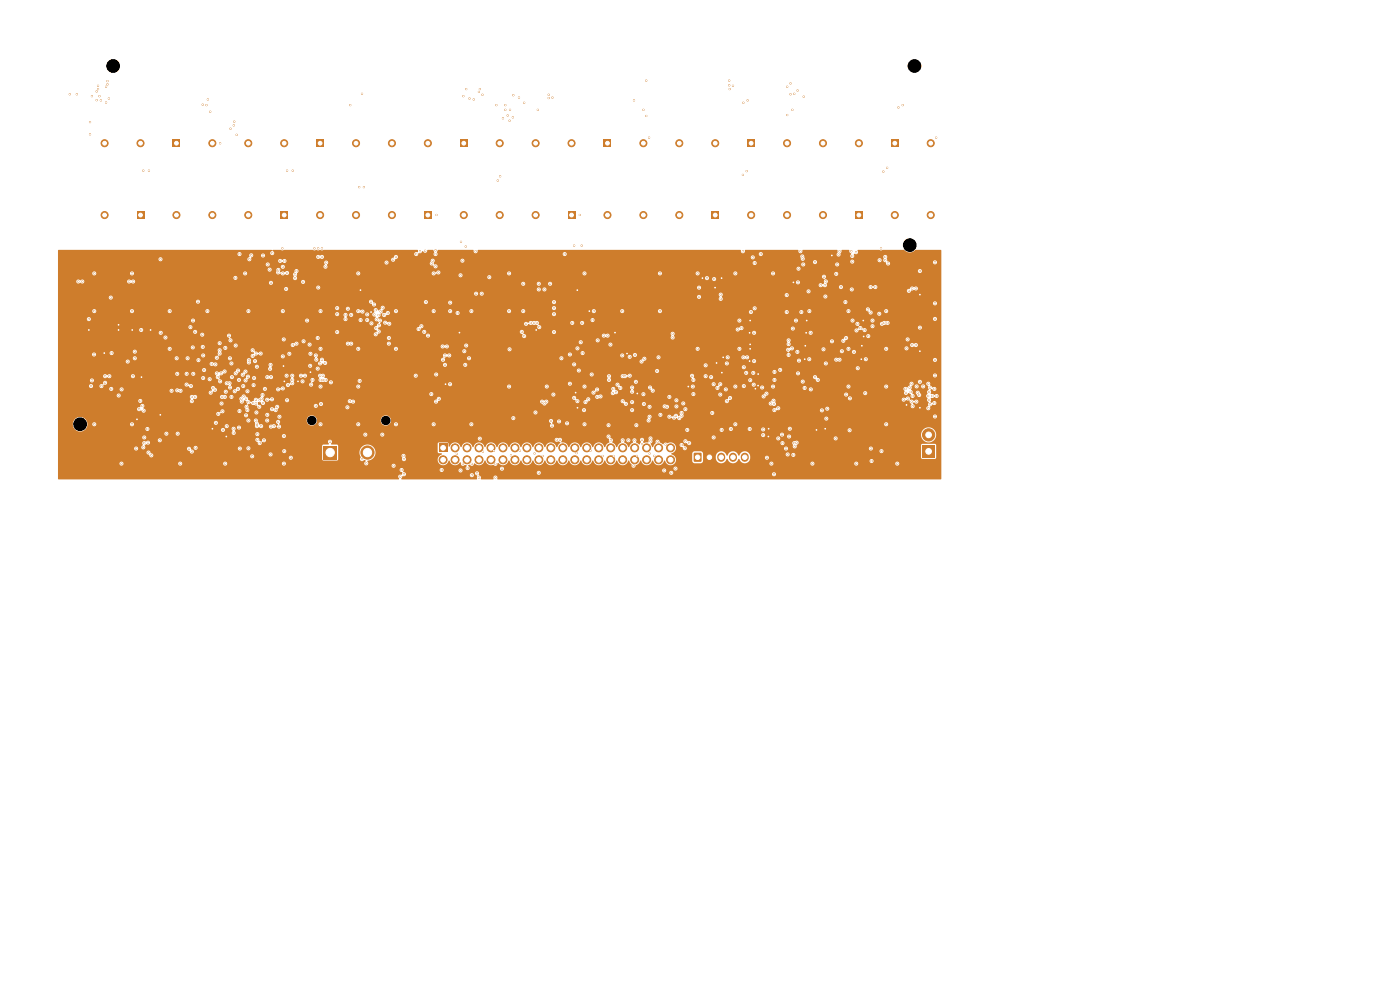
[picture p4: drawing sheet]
<svg xmlns="http://www.w3.org/2000/svg" width="297mm" height="210mm" viewBox="0 0 297 210" stroke-linecap="round" stroke-linejoin="round" font-family="sans-serif">
<path d="M120.5 44.9h1.5v1.5h-1.5z" fill="#ce7d2c"/>
<g fill="#ce7d2c" stroke="#ce7d2c" stroke-width=".21">
<circle cx="121.2" cy="30.4" r=".75"/>
<circle cx="113.6" cy="30.4" r=".75"/>
<circle cx="113.6" cy="45.6" r=".75"/>
</g>
<path d="M90 44.9h1.5v1.5h-1.5z" fill="#ce7d2c"/>
<g fill="#ce7d2c" stroke="#ce7d2c" stroke-width=".21">
<circle cx="90.8" cy="30.4" r=".75"/>
<circle cx="83.1" cy="30.4" r=".75"/>
<circle cx="83.1" cy="45.6" r=".75"/>
</g>
<path d="M67.2 29.6h1.5v1.5h-1.5z" fill="#ce7d2c"/>
<g fill="#ce7d2c" stroke="#ce7d2c" stroke-width=".21">
<circle cx="67.9" cy="45.6" r=".75"/>
<circle cx="75.5" cy="45.6" r=".75"/>
<circle cx="75.5" cy="30.4" r=".75"/>
</g>
<path d="M93.1 94.2h1.7v1.7h-1.7z" fill="#ce7d2c"/>
<g fill="#ce7d2c" stroke="#ce7d2c" stroke-width=".21">
<circle cx="94" cy="97.5" r=".85"/>
<circle cx="96.5" cy="95" r=".85"/>
<circle cx="96.5" cy="97.5" r=".85"/>
<circle cx="99.1" cy="95" r=".85"/>
<circle cx="99.1" cy="97.5" r=".85"/>
<circle cx="101.6" cy="95" r=".85"/>
<circle cx="101.6" cy="97.5" r=".85"/>
<circle cx="104.2" cy="95" r=".85"/>
<circle cx="104.2" cy="97.5" r=".85"/>
<circle cx="106.7" cy="95" r=".85"/>
<circle cx="106.7" cy="97.5" r=".85"/>
<circle cx="109.2" cy="95" r=".85"/>
<circle cx="109.2" cy="97.5" r=".85"/>
<circle cx="111.8" cy="95" r=".85"/>
<circle cx="111.8" cy="97.5" r=".85"/>
<circle cx="114.3" cy="95" r=".85"/>
<circle cx="114.3" cy="97.5" r=".85"/>
<circle cx="116.9" cy="95" r=".85"/>
<circle cx="116.9" cy="97.5" r=".85"/>
<circle cx="119.4" cy="95" r=".85"/>
<circle cx="119.4" cy="97.5" r=".85"/>
<circle cx="121.9" cy="95" r=".85"/>
<circle cx="121.9" cy="97.5" r=".85"/>
<circle cx="124.5" cy="95" r=".85"/>
<circle cx="124.5" cy="97.5" r=".85"/>
<circle cx="127" cy="95" r=".85"/>
<circle cx="127" cy="97.5" r=".85"/>
<circle cx="129.6" cy="95" r=".85"/>
<circle cx="129.6" cy="97.5" r=".85"/>
<circle cx="132.1" cy="95" r=".85"/>
<circle cx="132.1" cy="97.5" r=".85"/>
<circle cx="134.6" cy="95" r=".85"/>
<circle cx="134.6" cy="97.5" r=".85"/>
<circle cx="137.2" cy="95" r=".85"/>
<circle cx="137.2" cy="97.5" r=".85"/>
<circle cx="139.7" cy="95" r=".85"/>
<circle cx="139.7" cy="97.5" r=".85"/>
<circle cx="142.3" cy="95" r=".85"/>
<circle cx="142.3" cy="97.5" r=".85"/>
</g>
<path d="M97.6 29.6h1.5v1.5h-1.5z" fill="#ce7d2c"/>
<g fill="#ce7d2c" stroke="#ce7d2c" stroke-width=".21">
<circle cx="98.4" cy="45.6" r=".75"/>
<circle cx="106" cy="45.6" r=".75"/>
<circle cx="106" cy="30.4" r=".75"/>
</g>
<path d="M59.5 44.9h1.5v1.5h-1.5z" fill="#ce7d2c"/>
<g fill="#ce7d2c" stroke="#ce7d2c" stroke-width=".21">
<circle cx="60.3" cy="30.4" r=".75"/>
<circle cx="52.7" cy="30.4" r=".75"/>
<circle cx="52.7" cy="45.6" r=".75"/>
</g>
<path d="M151 44.9h1.5v1.5h-1.5z" fill="#ce7d2c"/>
<g fill="#ce7d2c" stroke="#ce7d2c" stroke-width=".21">
<circle cx="151.7" cy="30.4" r=".75"/>
<circle cx="144.1" cy="30.4" r=".75"/>
<circle cx="144.1" cy="45.6" r=".75"/>
</g>
<path d="M189.1 29.6h1.5v1.5h-1.5z" fill="#ce7d2c"/>
<g fill="#ce7d2c" stroke="#ce7d2c" stroke-width=".21">
<circle cx="189.8" cy="45.6" r=".75"/>
<circle cx="197.4" cy="45.6" r=".75"/>
<circle cx="197.4" cy="30.4" r=".75"/>
</g>
<path d="M29.1 44.9h1.5v1.5h-1.5z" fill="#ce7d2c"/>
<g fill="#ce7d2c" stroke="#ce7d2c" stroke-width=".21">
<circle cx="29.8" cy="30.4" r=".75"/>
<circle cx="22.2" cy="30.4" r=".75"/>
<circle cx="22.2" cy="45.6" r=".75"/>
</g>
<path d="M181.5 44.9h1.5v1.5h-1.5z" fill="#ce7d2c"/>
<g fill="#ce7d2c" stroke="#ce7d2c" stroke-width=".21">
<circle cx="182.2" cy="30.4" r=".75"/>
<circle cx="174.6" cy="30.4" r=".75"/>
<circle cx="174.6" cy="45.6" r=".75"/>
</g>
<path d="M128.1 29.6h1.5v1.5h-1.5z" fill="#ce7d2c"/>
<g fill="#ce7d2c" stroke="#ce7d2c" stroke-width=".21">
<circle cx="128.9" cy="45.6" r=".75"/>
<circle cx="136.5" cy="45.6" r=".75"/>
<circle cx="136.5" cy="30.4" r=".75"/>
</g>
<path d="M68.6 94.6h2.8v2.8h-2.8z" fill="#ce7d2c"/>
<circle cx="78" cy="96" r="1.4" fill="#ce7d2c" stroke="#ce7d2c" stroke-width=".21"/>
<path d="M195.7 94.5h2.6v2.6h-2.6z" fill="#ce7d2c"/>
<circle cx="197" cy="92.2" r="1.3" fill="#ce7d2c" stroke="#ce7d2c" stroke-width=".21"/>
<path d="M158.6 29.6h1.5v1.5h-1.5z" fill="#ce7d2c"/>
<g fill="#ce7d2c" stroke="#ce7d2c" stroke-width=".21">
<circle cx="159.3" cy="45.6" r=".75"/>
<circle cx="167" cy="45.6" r=".75"/>
<circle cx="167" cy="30.4" r=".75"/>
</g>
<path d="M36.7 29.6h1.5v1.5h-1.5z" fill="#ce7d2c"/>
<g fill="#ce7d2c" stroke="#ce7d2c" stroke-width=".21">
<circle cx="37.4" cy="45.6" r=".75"/>
<circle cx="45" cy="45.6" r=".75"/>
<circle cx="45" cy="30.4" r=".75"/>
</g>
<path d="M147.2 96.1h1.6v1.8h-1.6z" fill="#ce7d2c"/>
<path d="M150.5 96.9v.2M153 96.9v.2M155.5 96.9v.2M158 96.9v.2" fill="none" stroke="#ce7d2c" stroke-width="1.7"/>
<g fill="#ce7d2c" stroke="#ce7d2c" stroke-width=".21">
<circle cx="149" cy="59" r=".12"/>
<circle cx="195.1" cy="86.5" r=".12"/>
<circle cx="160.8" cy="79.3" r=".13"/>
<circle cx="125" cy="66" r=".13"/>
<circle cx="163.1" cy="91" r=".13"/>
<circle cx="113.8" cy="70" r=".13"/>
<circle cx="183.2" cy="71.4" r=".13"/>
<circle cx="182.8" cy="73.3" r=".13"/>
<circle cx="28.1" cy="70" r=".13"/>
<circle cx="65.9" cy="79" r=".12"/>
<circle cx="173.2" cy="91.2" r=".12"/>
<circle cx="45.1" cy="91" r=".13"/>
<circle cx="25.2" cy="70" r=".13"/>
<circle cx="135.2" cy="83.5" r=".13"/>
<circle cx="133" cy="75" r=".13"/>
<circle cx="175.1" cy="91" r=".13"/>
<circle cx="170.8" cy="73.3" r=".13"/>
<circle cx="78.7" cy="66.2" r=".12"/>
<circle cx="183.1" cy="68" r=".13"/>
<circle cx="171" cy="70.6" r=".12"/>
<circle cx="153.1" cy="79" r=".13"/>
<circle cx="76.5" cy="61.6" r=".12"/>
<circle cx="163" cy="92.6" r=".12"/>
<circle cx="170.7" cy="76.2" r=".12"/>
<circle cx="160.8" cy="81.8" r=".13"/>
<circle cx="159.1" cy="73" r=".13"/>
<circle cx="176.5" cy="54.2" r=".12"/>
<circle cx="130.5" cy="70.6" r=".13"/>
<circle cx="168.3" cy="59.9" r=".12"/>
<circle cx="25.1" cy="68.9" r=".12"/>
<circle cx="48" cy="92.6" r=".12"/>
<circle cx="60.3" cy="80.9" r=".12"/>
<circle cx="159" cy="70.6" r=".12"/>
<circle cx="122.5" cy="61.6" r=".12"/>
<circle cx="29.1" cy="89" r=".12"/>
<circle cx="159" cy="76.6" r=".12"/>
<circle cx="159.1" cy="74" r=".13"/>
<circle cx="97.5" cy="70.6" r=".12"/>
<circle cx="18.9" cy="70" r=".13"/>
<circle cx="182.7" cy="76.2" r=".12"/>
<circle cx="31.9" cy="70" r=".13"/>
<circle cx="195.1" cy="74.5" r=".12"/>
<circle cx="152" cy="77" r=".13"/>
<circle cx="94.5" cy="81.5" r=".12"/>
<circle cx="159.1" cy="68" r=".13"/>
<circle cx="192.3" cy="85.9" r=".12"/>
<circle cx="122.5" cy="86.5" r=".12"/>
<circle cx="63.2" cy="80.9" r=".12"/>
<circle cx="160.2" cy="82.5" r=".13"/>
<circle cx="151.7" cy="61" r=".12"/>
<circle cx="146" cy="82" r=".12"/>
<circle cx="30" cy="80" r=".13"/>
<circle cx="171.1" cy="68" r=".13"/>
<circle cx="195.1" cy="62.5" r=".12"/>
<circle cx="153.4" cy="75.8" r=".12"/>
<circle cx="153.1" cy="59" r=".13"/>
<circle cx="22.1" cy="74.9" r=".12"/>
<circle cx="34" cy="88" r=".12"/>
<circle cx="60.1" cy="77.7" r=".12"/>
<circle cx="122.1" cy="83.3" r=".13"/>
<circle cx="150.9" cy="80" r=".12"/>
<circle cx="181.6" cy="98.4" r=".12"/>
<circle cx="108" cy="58" r=".12"/>
<circle cx="100" cy="66" r=".13"/>
<circle cx="117.5" cy="70.4" r=".13"/>
<circle cx="147" cy="82" r=".12"/>
<circle cx="23.5" cy="63.1" r=".12"/>
<circle cx="48.6" cy="71.2" r=".12"/>
<circle cx="136.5" cy="83.6" r=".13"/>
<circle cx="144.9" cy="85.6" r=".12"/>
<circle cx="166.7" cy="95.1" r=".12"/>
<circle cx="192.2" cy="83.3" r=".13"/>
<circle cx="193.6" cy="84" r=".12"/>
<circle cx="61.1" cy="81.7" r=".12"/>
<circle cx="167.6" cy="91" r=".12"/>
<circle cx="31.3" cy="91" r=".12"/>
<circle cx="180" cy="66" r=".13"/>
<circle cx="193" cy="82.2" r=".12"/>
<circle cx="54.3" cy="84.8" r=".12"/>
<circle cx="60.2" cy="98.4" r=".12"/>
<circle cx="29.8" cy="85" r=".13"/>
<circle cx="171.7" cy="76.2" r=".13"/>
<circle cx="34.1" cy="55" r=".13"/>
<circle cx="133.6" cy="75.7" r=".12"/>
<circle cx="115.1" cy="96.7" r=".12"/>
<circle cx="164" cy="58" r=".13"/>
<circle cx="81.2" cy="65.3" r=".12"/>
<circle cx="160" cy="76.6" r=".13"/>
<circle cx="49.6" cy="91" r=".12"/>
<circle cx="44" cy="66" r=".13"/>
<circle cx="195.1" cy="57.5" r=".12"/>
<circle cx="84" cy="90" r=".12"/>
<circle cx="154.4" cy="75.8" r=".12"/>
<circle cx="58.5" cy="87" r=".12"/>
<circle cx="79.7" cy="65.8" r=".12"/>
<circle cx="148.3" cy="63" r=".12"/>
<circle cx="80.3" cy="70.3" r=".13"/>
<circle cx="124" cy="90" r=".12"/>
<circle cx="196.9" cy="86.6" r=".12"/>
<circle cx="143.5" cy="86.2" r=".12"/>
<circle cx="76" cy="82" r=".13"/>
<circle cx="163.6" cy="98.4" r=".12"/>
<circle cx="49.6" cy="91.8" r=".12"/>
<circle cx="197.1" cy="83.1" r=".12"/>
<circle cx="92" cy="58" r=".12"/>
<circle cx="125.7" cy="67.9" r=".12"/>
<circle cx="180" cy="82" r=".12"/>
<circle cx="100" cy="90" r=".12"/>
<circle cx="186.5" cy="66.6" r=".12"/>
<circle cx="190.3" cy="98.4" r=".12"/>
<circle cx="97.1" cy="66.4" r=".12"/>
<circle cx="60.2" cy="92.5" r=".12"/>
<circle cx="193.2" cy="83.1" r=".12"/>
<circle cx="79.9" cy="67.7" r=".12"/>
<circle cx="140" cy="66" r=".13"/>
<circle cx="71.5" cy="70.4" r=".12"/>
<circle cx="150" cy="59" r=".13"/>
<circle cx="47.2" cy="87.3" r=".12"/>
<circle cx="49.9" cy="58.9" r=".13"/>
<circle cx="172" cy="82.6" r=".12"/>
<circle cx="69" cy="56.6" r=".12"/>
<circle cx="84" cy="74" r=".13"/>
<circle cx="183.4" cy="70" r=".12"/>
<circle cx="60.3" cy="55.4" r=".12"/>
<circle cx="172" cy="70.6" r=".13"/>
<circle cx="182.5" cy="69.6" r=".13"/>
<circle cx="132" cy="66" r=".13"/>
<circle cx="122.3" cy="96.1" r=".12"/>
<circle cx="81.5" cy="66.8" r=".13"/>
<circle cx="81.7" cy="68.4" r=".12"/>
<circle cx="92.5" cy="79.4" r=".12"/>
<circle cx="20" cy="58" r=".13"/>
<circle cx="76" cy="90" r=".13"/>
<circle cx="165.5" cy="78.5" r=".12"/>
<circle cx="18.9" cy="67.7" r=".13"/>
<circle cx="193.4" cy="81.4" r=".13"/>
<circle cx="30.5" cy="87.1" r=".12"/>
<circle cx="117.5" cy="66.6" r=".13"/>
<circle cx="197.1" cy="84.8" r=".12"/>
<circle cx="180.2" cy="91.3" r=".12"/>
<circle cx="54.3" cy="89.2" r=".12"/>
<circle cx="174.4" cy="87" r=".13"/>
<circle cx="171.5" cy="61.8" r=".13"/>
<circle cx="140" cy="58" r=".13"/>
<circle cx="130.1" cy="96.7" r=".12"/>
<circle cx="50.8" cy="53.9" r=".12"/>
<circle cx="76" cy="66" r=".13"/>
<circle cx="102.4" cy="95.8" r=".12"/>
<circle cx="92" cy="90" r=".12"/>
<circle cx="68" cy="66" r=".13"/>
<circle cx="198.3" cy="64.3" r=".13"/>
<circle cx="117.5" cy="64.1" r=".13"/>
<circle cx="106.5" cy="99.4" r=".12"/>
<circle cx="155" cy="91" r=".12"/>
<circle cx="71.5" cy="66.6" r=".12"/>
<circle cx="193.6" cy="86.2" r=".13"/>
<circle cx="57.7" cy="53.7" r=".12"/>
<circle cx="156" cy="82" r=".12"/>
<circle cx="188" cy="74" r=".13"/>
<circle cx="198.3" cy="88.4" r=".13"/>
<circle cx="198.2" cy="82.5" r=".12"/>
<circle cx="38.2" cy="98.4" r=".12"/>
<circle cx="183.7" cy="76.2" r=".13"/>
<circle cx="57.5" cy="90.5" r=".12"/>
<circle cx="52.5" cy="87" r=".12"/>
<circle cx="148" cy="58" r=".13"/>
<circle cx="17.5" cy="59.7" r=".12"/>
<circle cx="80.7" cy="66.1" r=".12"/>
<circle cx="19.3" cy="81.9" r=".12"/>
<circle cx="48.8" cy="76" r=".13"/>
<circle cx="20" cy="90" r=".12"/>
<circle cx="198.3" cy="55.6" r=".13"/>
<circle cx="28" cy="58" r=".13"/>
<circle cx="52" cy="58" r=".13"/>
<circle cx="101.8" cy="93" r=".13"/>
<circle cx="195.1" cy="69.5" r=".12"/>
<circle cx="59.3" cy="88.4" r=".12"/>
<circle cx="198.3" cy="67.6" r=".13"/>
<circle cx="156" cy="90" r=".12"/>
<circle cx="82.6" cy="68.7" r=".12"/>
<circle cx="125.9" cy="83.3" r=".13"/>
<circle cx="192.3" cy="73.9" r=".12"/>
<circle cx="184.7" cy="95.1" r=".12"/>
<circle cx="196.9" cy="81.4" r=".13"/>
<circle cx="64.2" cy="80.9" r=".12"/>
<circle cx="43" cy="73.6" r=".13"/>
<circle cx="44.5" cy="80.4" r=".12"/>
<circle cx="179.3" cy="64.1" r=".13"/>
<circle cx="126.7" cy="82.6" r=".13"/>
<circle cx="135.1" cy="96.7" r=".13"/>
<circle cx="148.3" cy="61" r=".12"/>
<circle cx="23.7" cy="74.9" r=".12"/>
<circle cx="195.1" cy="81" r=".12"/>
<circle cx="197.3" cy="85.8" r=".12"/>
<circle cx="108" cy="66" r=".13"/>
<circle cx="117.5" cy="65.4" r=".13"/>
<circle cx="21.5" cy="81.9" r=".12"/>
<circle cx="143.5" cy="84.9" r=".12"/>
<circle cx="168.9" cy="68" r=".13"/>
<circle cx="92" cy="66" r=".13"/>
<circle cx="180.9" cy="68" r=".13"/>
<circle cx="20" cy="66" r=".13"/>
<circle cx="164.3" cy="87" r=".12"/>
<circle cx="180" cy="74" r=".13"/>
<circle cx="156.9" cy="68" r=".13"/>
<circle cx="197.3" cy="82.2" r=".12"/>
<circle cx="127.8" cy="96.7" r=".12"/>
<circle cx="116" cy="82" r=".12"/>
<circle cx="197.8" cy="84" r=".12"/>
<circle cx="65.2" cy="68" r=".13"/>
<circle cx="195" cy="83.8" r=".13"/>
<circle cx="65.9" cy="75" r=".13"/>
<circle cx="181.2" cy="74.7" r=".12"/>
<circle cx="198.3" cy="76.3" r=".13"/>
<circle cx="183.6" cy="83.4" r=".12"/>
<circle cx="25.8" cy="98.4" r=".12"/>
<circle cx="159.2" cy="80.7" r=".12"/>
<circle cx="110.3" cy="95.6" r=".12"/>
<circle cx="57.5" cy="60" r=".13"/>
<circle cx="60" cy="58" r=".13"/>
<circle cx="52.7" cy="66" r=".13"/>
<circle cx="194.5" cy="82" r=".13"/>
<circle cx="28.2" cy="59.7" r=".12"/>
<circle cx="191.7" cy="84.8" r=".13"/>
<circle cx="156.9" cy="74" r=".13"/>
<circle cx="27.4" cy="59.7" r=".12"/>
<circle cx="53.3" cy="54.2" r=".13"/>
<circle cx="188" cy="82" r=".12"/>
<circle cx="37.5" cy="76" r=".13"/>
<circle cx="195.8" cy="82" r=".13"/>
<circle cx="108" cy="82" r=".12"/>
<circle cx="96.9" cy="96.3" r=".13"/>
<circle cx="192.1" cy="82.5" r=".13"/>
<circle cx="28" cy="66" r=".13"/>
<circle cx="177.3" cy="93" r=".12"/>
<circle cx="161.7" cy="82.2" r=".13"/>
<circle cx="196.9" cy="84" r=".12"/>
<circle cx="82.3" cy="66.4" r=".12"/>
<circle cx="28" cy="90" r=".12"/>
<circle cx="60" cy="66" r=".13"/>
<circle cx="90.4" cy="64.1" r=".12"/>
<circle cx="170.3" cy="81" r=".12"/>
<circle cx="198.7" cy="84" r=".12"/>
<circle cx="68" cy="82" r=".13"/>
<circle cx="47.8" cy="98.4" r=".12"/>
<circle cx="25.2" cy="83.9" r=".12"/>
<circle cx="28.9" cy="95.1" r=".12"/>
<circle cx="56.7" cy="89.2" r=".13"/>
<circle cx="169.2" cy="74.7" r=".12"/>
<circle cx="56.7" cy="84.8" r=".13"/>
<circle cx="29.9" cy="70" r=".13"/>
<circle cx="182" cy="78.1" r=".12"/>
<circle cx="188" cy="66" r=".13"/>
<circle cx="60" cy="56.6" r=".12"/>
<circle cx="169.3" cy="59.9" r=".12"/>
<circle cx="192.6" cy="84.5" r=".12"/>
<circle cx="40.9" cy="68" r=".13"/>
<circle cx="68" cy="74" r=".13"/>
<circle cx="95.5" cy="81.5" r=".13"/>
<circle cx="80.3" cy="66.8" r=".13"/>
<circle cx="36" cy="66" r=".13"/>
<circle cx="67.5" cy="61" r=".13"/>
<circle cx="79.4" cy="66.7" r=".12"/>
<circle cx="76" cy="58" r=".13"/>
<circle cx="124" cy="58" r=".13"/>
<circle cx="104.8" cy="95.6" r=".12"/>
<circle cx="172.3" cy="98.4" r=".12"/>
<circle cx="36" cy="74" r=".13"/>
<circle cx="192.6" cy="72" r=".13"/>
<circle cx="68" cy="90" r=".13"/>
<circle cx="19.9" cy="75.2" r=".12"/>
<circle cx="79.7" cy="70.9" r=".13"/>
<circle cx="198.2" cy="85.5" r=".12"/>
<circle cx="125.3" cy="95.6" r=".12"/>
<circle cx="124" cy="82" r=".12"/>
<circle cx="65.7" cy="73.1" r=".12"/>
<circle cx="198.3" cy="79.7" r=".13"/>
<circle cx="154" cy="82.6" r=".12"/>
<circle cx="50.9" cy="95.1" r=".12"/>
<circle cx="126" cy="66" r=".13"/>
<circle cx="159" cy="91" r=".12"/>
<circle cx="71.5" cy="65.4" r=".12"/>
<circle cx="148" cy="74" r=".13"/>
<circle cx="192.8" cy="61.7" r=".13"/>
<circle cx="156" cy="58" r=".13"/>
<circle cx="42" cy="64" r=".13"/>
<circle cx="188" cy="90" r=".12"/>
<circle cx="160" cy="70.6" r=".13"/>
<circle cx="76" cy="74" r=".13"/>
<circle cx="164" cy="82" r=".12"/>
<circle cx="69" cy="77" r=".13"/>
<circle cx="16.6" cy="59.7" r=".12"/>
<circle cx="61.4" cy="75" r=".13"/>
<circle cx="59.4" cy="55.3" r=".12"/>
<circle cx="125.5" cy="79.4" r=".13"/>
<circle cx="84" cy="66" r=".13"/>
<circle cx="151.4" cy="92.8" r=".12"/>
<circle cx="144.6" cy="94.4" r=".13"/>
<circle cx="145.4" cy="93.6" r=".12"/>
<circle cx="168" cy="73.9" r=".12"/>
<circle cx="167.2" cy="74.2" r=".12"/>
<circle cx="177.4" cy="76.3" r=".12"/>
<circle cx="174.7" cy="74.1" r=".12"/>
<circle cx="181.7" cy="70.1" r=".12"/>
<circle cx="181.9" cy="68.7" r=".12"/>
<circle cx="41.4" cy="70.4" r=".12"/>
<circle cx="34.1" cy="70.6" r=".12"/>
<circle cx="50.7" cy="80.6" r=".12"/>
<circle cx="35.1" cy="71.6" r=".12"/>
<circle cx="50" cy="79.2" r=".13"/>
<circle cx="40.4" cy="69.4" r=".12"/>
<circle cx="52.8" cy="76.9" r=".12"/>
<circle cx="54.5" cy="77.8" r=".12"/>
<circle cx="43.1" cy="80.2" r=".12"/>
<circle cx="47.8" cy="73.8" r=".12"/>
<circle cx="111.6" cy="68.7" r=".13"/>
<circle cx="133.6" cy="79.7" r=".13"/>
<circle cx="64.4" cy="72.4" r=".12"/>
<circle cx="67" cy="75.4" r=".13"/>
<circle cx="114.4" cy="69.4" r=".12"/>
<circle cx="123.2" cy="72.6" r=".12"/>
<circle cx="89.4" cy="69.2" r=".13"/>
<circle cx="67.4" cy="71.7" r=".13"/>
<circle cx="88.8" cy="69.8" r=".12"/>
<circle cx="132" cy="75.4" r=".13"/>
<circle cx="80.4" cy="69" r=".13"/>
<circle cx="79.8" cy="69.6" r=".12"/>
<circle cx="134.9" cy="81" r=".12"/>
<circle cx="53.5" cy="96.8" r=".12"/>
<circle cx="40.1" cy="95.2" r=".12"/>
<circle cx="40.7" cy="95.8" r=".12"/>
<circle cx="164.2" cy="100.6" r=".12"/>
<circle cx="83.5" cy="98.8" r=".13"/>
<circle cx="168.3" cy="96.5" r=".13"/>
<circle cx="61.7" cy="97.1" r=".13"/>
<circle cx="60.3" cy="95.7" r=".13"/>
<circle cx="85.6" cy="96.7" r=".12"/>
<circle cx="57.4" cy="96.4" r=".13"/>
<circle cx="105.1" cy="98.4" r=".13"/>
<circle cx="105.1" cy="101.3" r=".13"/>
<circle cx="161.9" cy="92.3" r=".13"/>
<circle cx="161.9" cy="91.1" r=".13"/>
<circle cx="167.4" cy="92.6" r=".12"/>
<circle cx="166" cy="94" r=".12"/>
<circle cx="30.2" cy="86.1" r=".12"/>
<circle cx="29.5" cy="86.8" r=".12"/>
<circle cx="169.4" cy="57" r=".13"/>
<circle cx="185.1" cy="69.2" r=".12"/>
<circle cx="180.8" cy="54.3" r=".13"/>
<circle cx="111" cy="60.2" r=".12"/>
<circle cx="69.2" cy="55.7" r=".12"/>
<circle cx="123.4" cy="52.1" r=".12"/>
<circle cx="95.5" cy="64.2" r=".12"/>
<circle cx="66.7" cy="52.7" r=".13"/>
<circle cx="181.6" cy="53.5" r=".12"/>
<circle cx="123" cy="45.6" r=".13"/>
<circle cx="97.8" cy="51.3" r=".13"/>
<circle cx="92.6" cy="45.6" r=".13"/>
<circle cx="30.4" cy="36.2" r=".12"/>
<circle cx="103.8" cy="58.8" r=".13"/>
<circle cx="95.5" cy="66" r=".13"/>
<circle cx="56.8" cy="56.1" r=".12"/>
<circle cx="185.1" cy="68" r=".13"/>
<circle cx="82" cy="55.7" r=".12"/>
<circle cx="97.7" cy="58.4" r=".12"/>
<circle cx="62.1" cy="36.2" r=".12"/>
<circle cx="157.6" cy="53.3" r=".13"/>
<circle cx="188.2" cy="35.6" r=".12"/>
<circle cx="119.8" cy="53.9" r=".13"/>
<circle cx="187.4" cy="36.4" r=".12"/>
<circle cx="59.9" cy="52.7" r=".12"/>
<circle cx="91.8" cy="55.3" r=".13"/>
<circle cx="31.6" cy="36.2" r=".12"/>
<circle cx="157.6" cy="37.1" r=".13"/>
<circle cx="98.1" cy="55.3" r=".13"/>
<circle cx="111" cy="66" r=".13"/>
<circle cx="60.9" cy="36.2" r=".12"/>
<circle cx="160.1" cy="55.8" r=".12"/>
<circle cx="158.4" cy="36.3" r=".13"/>
<circle cx="180.8" cy="55.5" r=".12"/>
<circle cx="121.8" cy="52.1" r=".13"/>
<circle cx="19.5" cy="20.4" r=".12"/>
<circle cx="155.5" cy="18.2" r=".13"/>
<circle cx="167" cy="18.4" r=".12"/>
<circle cx="116.4" cy="20.8" r=".12"/>
<circle cx="167.7" cy="17.7" r=".12"/>
<circle cx="105.3" cy="22.3" r=".12"/>
<circle cx="114.1" cy="23.3" r=".13"/>
<circle cx="20.8" cy="18.2" r=".13"/>
<circle cx="107.7" cy="24.5" r=".12"/>
<circle cx="154.8" cy="18.9" r=".12"/>
<circle cx="137.1" cy="24.6" r=".12"/>
<circle cx="154.7" cy="18.1" r=".12"/>
<circle cx="137.1" cy="17.1" r=".12"/>
<circle cx="137.7" cy="29.2" r=".12"/>
<circle cx="107.2" cy="23.3" r=".12"/>
<circle cx="168.1" cy="23.3" r=".12"/>
<circle cx="168.5" cy="19.9" r=".12"/>
<circle cx="167" cy="24.4" r=".12"/>
<circle cx="154.7" cy="17.1" r=".12"/>
<circle cx="169.2" cy="19.2" r=".13"/>
<circle cx="107.2" cy="22.3" r=".12"/>
<circle cx="70" cy="93.7" r=".13"/>
<circle cx="62" cy="80.6" r=".12"/>
<circle cx="66.3" cy="80.6" r=".13"/>
<circle cx="62" cy="79.7" r=".13"/>
<circle cx="62.1" cy="73.2" r=".12"/>
<circle cx="67.9" cy="77.1" r=".12"/>
<circle cx="93" cy="57.8" r=".12"/>
<circle cx="92.4" cy="53.1" r=".13"/>
<circle cx="111.2" cy="21.8" r=".12"/>
<circle cx="76.2" cy="39.7" r=".12"/>
<circle cx="106.7" cy="25.1" r=".12"/>
<circle cx="43" cy="22.2" r=".13"/>
<circle cx="19.1" cy="28.5" r=".12"/>
<circle cx="76.8" cy="19.9" r=".13"/>
<circle cx="74.3" cy="22.3" r=".12"/>
<circle cx="101.8" cy="18.9" r=".13"/>
<circle cx="44.1" cy="21.1" r=".12"/>
<circle cx="77.2" cy="39.7" r=".12"/>
<circle cx="49.7" cy="25.8" r=".12"/>
<circle cx="98.9" cy="18.9" r=".13"/>
<circle cx="50.2" cy="28.6" r=".12"/>
<circle cx="110.1" cy="20.7" r=".13"/>
<circle cx="46.7" cy="30.4" r=".12"/>
<circle cx="19.1" cy="25.9" r=".13"/>
<circle cx="60.8" cy="79.7" r=".13"/>
<circle cx="68.1" cy="85.7" r=".13"/>
<circle cx="117.1" cy="90.3" r=".13"/>
<circle cx="74.2" cy="85.1" r=".12"/>
<circle cx="115" cy="85.2" r=".12"/>
<circle cx="118.1" cy="93.3" r=".12"/>
<circle cx="62" cy="81.3" r=".12"/>
<circle cx="91.6" cy="55.9" r=".12"/>
<circle cx="84" cy="54.5" r=".12"/>
<circle cx="68.3" cy="52.7" r=".12"/>
<circle cx="68.3" cy="54.5" r=".12"/>
<circle cx="49.6" cy="26.6" r=".13"/>
<circle cx="48.9" cy="27.3" r=".12"/>
<circle cx="54.4" cy="87.5" r=".12"/>
<circle cx="56.7" cy="80" r=".12"/>
<circle cx="139.7" cy="75.8" r=".12"/>
<circle cx="159.9" cy="81.6" r=".13"/>
<circle cx="154.2" cy="77.1" r=".13"/>
<circle cx="119.1" cy="76" r=".13"/>
<circle cx="98.5" cy="74.5" r=".12"/>
<circle cx="126.8" cy="72.2" r=".13"/>
<circle cx="157.8" cy="81.9" r=".12"/>
<circle cx="99.5" cy="76" r=".13"/>
<circle cx="134.7" cy="75.3" r=".12"/>
<circle cx="100.1" cy="100.8" r=".13"/>
<circle cx="98.2" cy="98.4" r=".13"/>
<circle cx="136.6" cy="85.7" r=".13"/>
<circle cx="137.8" cy="96.2" r=".12"/>
<circle cx="137.6" cy="89.2" r=".12"/>
<circle cx="138" cy="93.6" r=".12"/>
<circle cx="136.2" cy="94.2" r=".13"/>
<circle cx="137.8" cy="88.4" r=".12"/>
<circle cx="136.2" cy="93.3" r=".12"/>
<circle cx="137.8" cy="86.3" r=".12"/>
<circle cx="41.5" cy="95" r=".12"/>
<circle cx="97.7" cy="99.8" r=".12"/>
<circle cx="30.4" cy="94.9" r=".12"/>
<circle cx="37.7" cy="92" r=".12"/>
<circle cx="31.4" cy="93.9" r=".12"/>
<circle cx="30.6" cy="92.8" r=".13"/>
<circle cx="31.5" cy="96" r=".12"/>
<circle cx="101.6" cy="101.3" r=".12"/>
<circle cx="30.6" cy="94" r=".12"/>
<circle cx="32.1" cy="96.6" r=".12"/>
<circle cx="100.1" cy="98.4" r=".13"/>
<circle cx="99.2" cy="99.3" r=".12"/>
<circle cx="55.1" cy="94" r=".12"/>
<circle cx="77.7" cy="98.3" r=".13"/>
<circle cx="76.8" cy="97.4" r=".13"/>
<circle cx="52.7" cy="95.1" r=".13"/>
<circle cx="152.8" cy="83.7" r=".13"/>
<circle cx="144.6" cy="88.2" r=".12"/>
<circle cx="143.4" cy="88.2" r=".12"/>
<circle cx="152.8" cy="81.5" r=".12"/>
<circle cx="129.1" cy="92.6" r=".12"/>
<circle cx="118.6" cy="89.4" r=".13"/>
<circle cx="116.9" cy="89.3" r=".12"/>
<circle cx="142" cy="88.4" r=".13"/>
<circle cx="142" cy="84.2" r=".12"/>
<circle cx="138" cy="93" r=".12"/>
<circle cx="144.1" cy="88.7" r=".13"/>
<circle cx="124.2" cy="85.3" r=".12"/>
<circle cx="143" cy="88.6" r=".12"/>
<circle cx="178.6" cy="74.5" r=".13"/>
<circle cx="176.5" cy="72.4" r=".12"/>
<circle cx="124.8" cy="84.7" r=".13"/>
<circle cx="168.2" cy="69.7" r=".12"/>
<circle cx="144.6" cy="87.6" r=".12"/>
<circle cx="145.4" cy="86.8" r=".12"/>
<circle cx="159.8" cy="79.1" r=".12"/>
<circle cx="114.3" cy="100.3" r=".12"/>
<circle cx="167.1" cy="96.4" r=".13"/>
<circle cx="162.7" cy="97.1" r=".13"/>
<circle cx="142.4" cy="100.3" r=".12"/>
<circle cx="143.3" cy="99.4" r=".13"/>
<circle cx="169" cy="93.9" r=".12"/>
<circle cx="168.6" cy="94.7" r=".13"/>
<circle cx="68.3" cy="76.3" r=".12"/>
<circle cx="91.5" cy="83.6" r=".12"/>
<circle cx="46" cy="75.9" r=".12"/>
<circle cx="53.6" cy="74.3" r=".13"/>
<circle cx="67.1" cy="76.3" r=".12"/>
<circle cx="108.9" cy="88.7" r=".13"/>
<circle cx="46.6" cy="74.3" r=".13"/>
<circle cx="88.2" cy="79.7" r=".13"/>
<circle cx="45.7" cy="77.3" r=".12"/>
<circle cx="70.2" cy="81.1" r=".12"/>
<circle cx="115.9" cy="85.2" r=".12"/>
<circle cx="120.3" cy="89.8" r=".12"/>
<circle cx="118.8" cy="93.3" r=".13"/>
<circle cx="64.7" cy="79.7" r=".13"/>
<circle cx="49.1" cy="77.1" r=".12"/>
<circle cx="57.4" cy="77.4" r=".13"/>
<circle cx="44.9" cy="77.2" r=".12"/>
<circle cx="108.4" cy="96.6" r=".12"/>
<circle cx="48.9" cy="72.2" r=".12"/>
<circle cx="85.7" cy="97.4" r=".13"/>
<circle cx="60.2" cy="72" r=".13"/>
<circle cx="69.1" cy="80.6" r=".12"/>
<circle cx="113.4" cy="96.2" r=".12"/>
<circle cx="67.4" cy="78.2" r=".12"/>
<circle cx="65.8" cy="77.6" r=".12"/>
<circle cx="46.6" cy="72.8" r=".13"/>
<circle cx="85.7" cy="100.6" r=".13"/>
<circle cx="81.1" cy="92.2" r=".12"/>
<circle cx="46.6" cy="75" r=".13"/>
<circle cx="63.9" cy="79.7" r=".13"/>
<circle cx="46" cy="79.2" r=".12"/>
<circle cx="113.6" cy="87.5" r=".12"/>
<circle cx="77.5" cy="92.2" r=".12"/>
<circle cx="66" cy="81.6" r=".13"/>
<circle cx="46.9" cy="79.2" r=".12"/>
<circle cx="54.3" cy="75" r=".13"/>
<circle cx="74.9" cy="85.2" r=".12"/>
<circle cx="67.9" cy="79.7" r=".13"/>
<circle cx="115.5" cy="85.6" r=".12"/>
<circle cx="68" cy="80.6" r=".13"/>
<circle cx="92.5" cy="85.2" r=".12"/>
<circle cx="93.1" cy="84.6" r=".12"/>
<circle cx="73.7" cy="86.4" r=".13"/>
<circle cx="120.9" cy="81.4" r=".13"/>
<circle cx="120.9" cy="75.2" r=".12"/>
<circle cx="129.6" cy="93.4" r=".13"/>
<circle cx="132.1" cy="79.8" r=".12"/>
<circle cx="132.1" cy="85.1" r=".12"/>
<circle cx="132.1" cy="93.4" r=".13"/>
<circle cx="132.6" cy="79.8" r=".12"/>
<circle cx="133.3" cy="93.4" r=".13"/>
<circle cx="132.8" cy="85.7" r=".12"/>
<circle cx="134.1" cy="87" r=".12"/>
<circle cx="134.6" cy="93.4" r=".13"/>
<circle cx="129.2" cy="80.6" r=".12"/>
<circle cx="129.2" cy="79.8" r=".13"/>
<circle cx="134.1" cy="85.3" r=".12"/>
<circle cx="165.9" cy="92.2" r=".13"/>
<circle cx="165.1" cy="93" r=".12"/>
<circle cx="168.5" cy="94" r=".12"/>
<circle cx="184.9" cy="97.8" r=".12"/>
<circle cx="187" cy="95.7" r=".12"/>
<circle cx="140.9" cy="99.8" r=".13"/>
<circle cx="146.2" cy="94" r=".13"/>
<circle cx="145.3" cy="95.1" r=".13"/>
<circle cx="74.5" cy="72.9" r=".12"/>
<circle cx="74.5" cy="66.8" r=".12"/>
<circle cx="73.3" cy="66.8" r=".12"/>
<circle cx="73.3" cy="67.7" r=".12"/>
<circle cx="90" cy="70.4" r=".12"/>
<circle cx="80.6" cy="68" r=".13"/>
<circle cx="78.8" cy="68.6" r=".12"/>
<circle cx="90.8" cy="71.2" r=".12"/>
<circle cx="82.5" cy="72.9" r=".12"/>
<circle cx="82.5" cy="71.7" r=".13"/>
<circle cx="110.7" cy="70.4" r=".12"/>
<circle cx="93.9" cy="73.5" r=".12"/>
<circle cx="94.8" cy="73.5" r=".12"/>
<circle cx="112.6" cy="68.5" r=".12"/>
<circle cx="94.4" cy="75.4" r=".13"/>
<circle cx="95.3" cy="75.4" r=".12"/>
<circle cx="108.1" cy="74.1" r=".13"/>
<circle cx="113.3" cy="68.5" r=".12"/>
<circle cx="123.5" cy="68.5" r=".13"/>
<circle cx="94" cy="76.3" r=".13"/>
<circle cx="113.9" cy="68.5" r=".12"/>
<circle cx="98.9" cy="73.3" r=".12"/>
<circle cx="121.4" cy="68.5" r=".12"/>
<circle cx="111.2" cy="71.3" r=".12"/>
<circle cx="122.5" cy="73.9" r=".12"/>
<circle cx="94.4" cy="77.4" r=".13"/>
<circle cx="128.1" cy="71.2" r=".12"/>
<circle cx="128.9" cy="71.2" r=".12"/>
<circle cx="121.8" cy="77.3" r=".13"/>
<circle cx="98.7" cy="77.4" r=".12"/>
<circle cx="122.8" cy="78.6" r=".13"/>
<circle cx="129.5" cy="73.1" r=".13"/>
<circle cx="73.8" cy="72.9" r=".12"/>
<circle cx="73.8" cy="65.5" r=".12"/>
<circle cx="100.9" cy="53.3" r=".13"/>
<circle cx="98.8" cy="52.3" r=".13"/>
<circle cx="158.6" cy="21.3" r=".13"/>
<circle cx="106.1" cy="37.4" r=".13"/>
<circle cx="167.7" cy="20" r=".12"/>
<circle cx="16.3" cy="20" r=".12"/>
<circle cx="190.6" cy="22.8" r=".12"/>
<circle cx="98.3" cy="20.4" r=".12"/>
<circle cx="14.8" cy="20" r=".12"/>
<circle cx="108.1" cy="25.6" r=".13"/>
<circle cx="170.5" cy="20.5" r=".12"/>
<circle cx="157.7" cy="21.8" r=".12"/>
<circle cx="108.2" cy="23.3" r=".12"/>
<circle cx="117.2" cy="20.7" r=".12"/>
<circle cx="108.9" cy="20.2" r=".13"/>
<circle cx="116.4" cy="20.1" r=".12"/>
<circle cx="108.8" cy="24.9" r=".13"/>
<circle cx="105.6" cy="38.3" r=".13"/>
<circle cx="198.6" cy="29.2" r=".12"/>
<circle cx="191.5" cy="22.3" r=".12"/>
<circle cx="193.4" cy="85.2" r=".12"/>
<circle cx="177.4" cy="58.1" r=".12"/>
<circle cx="180.7" cy="61.4" r=".12"/>
<circle cx="187.1" cy="68.7" r=".13"/>
<circle cx="184.7" cy="66.3" r=".13"/>
<circle cx="194.4" cy="85.2" r=".12"/>
<circle cx="194.7" cy="83.3" r=".12"/>
<circle cx="175.3" cy="88.8" r=".13"/>
<circle cx="175.5" cy="86.7" r=".13"/>
<circle cx="56" cy="93.4" r=".13"/>
<circle cx="57.5" cy="80" r=".12"/>
<circle cx="59" cy="82.6" r=".12"/>
<circle cx="58.1" cy="90.4" r=".13"/>
<circle cx="52.8" cy="76.4" r=".13"/>
<circle cx="39.8" cy="76" r=".13"/>
<circle cx="57.7" cy="84.7" r=".13"/>
<circle cx="54.1" cy="76.6" r=".12"/>
<circle cx="55.7" cy="83.8" r=".12"/>
<circle cx="57.7" cy="86.8" r=".12"/>
<circle cx="42.9" cy="71" r=".13"/>
<circle cx="51.6" cy="81.9" r=".13"/>
<circle cx="46.2" cy="80" r=".12"/>
<circle cx="53.8" cy="81.7" r=".13"/>
<circle cx="50.5" cy="82.5" r=".12"/>
<circle cx="46.7" cy="80.9" r=".12"/>
<circle cx="55.5" cy="84.6" r=".12"/>
<circle cx="47.3" cy="91.2" r=".13"/>
<circle cx="48.1" cy="90.4" r=".13"/>
<circle cx="45.8" cy="89.7" r=".13"/>
<circle cx="164.3" cy="80.6" r=".12"/>
<circle cx="167.3" cy="73" r=".13"/>
<circle cx="167.3" cy="72.2" r=".13"/>
<circle cx="164.3" cy="78.9" r=".12"/>
<circle cx="49.8" cy="83" r=".12"/>
<circle cx="52.7" cy="85.3" r=".12"/>
<circle cx="54.6" cy="92.1" r=".12"/>
<circle cx="28.2" cy="79.8" r=".13"/>
<circle cx="52.5" cy="83" r=".12"/>
<circle cx="45.2" cy="82.3" r=".12"/>
<circle cx="48.8" cy="82.2" r=".12"/>
<circle cx="54.6" cy="93.3" r=".12"/>
<circle cx="27.1" cy="76.7" r=".13"/>
<circle cx="159.3" cy="66.2" r=".12"/>
<circle cx="160.1" cy="65.4" r=".12"/>
<circle cx="157.8" cy="77.9" r=".12"/>
<circle cx="158.3" cy="79.1" r=".12"/>
<circle cx="170" cy="66.2" r=".12"/>
<circle cx="171.7" cy="66" r=".13"/>
<circle cx="156.5" cy="69.9" r=".12"/>
<circle cx="166.9" cy="66.2" r=".13"/>
<circle cx="157.3" cy="69.6" r=".12"/>
<circle cx="158.5" cy="75.8" r=".12"/>
<circle cx="167.3" cy="75.3" r=".12"/>
<circle cx="166.9" cy="62.6" r=".13"/>
<circle cx="157.7" cy="75.8" r=".12"/>
<circle cx="169.5" cy="76.5" r=".12"/>
<circle cx="172.9" cy="80" r=".12"/>
<circle cx="173.5" cy="80.6" r=".12"/>
<circle cx="60.9" cy="57.9" r=".12"/>
<circle cx="28.6" cy="74.6" r=".12"/>
<circle cx="60.7" cy="61.3" r=".13"/>
<circle cx="64.3" cy="59.8" r=".13"/>
<circle cx="139.5" cy="93.7" r=".13"/>
<circle cx="123.6" cy="74.9" r=".12"/>
<circle cx="28.6" cy="76" r=".13"/>
<circle cx="52.9" cy="55" r=".12"/>
<circle cx="55.8" cy="54.2" r=".12"/>
<circle cx="62.9" cy="57.5" r=".12"/>
<circle cx="59" cy="57.3" r=".12"/>
<circle cx="57.2" cy="57.2" r=".12"/>
<circle cx="59" cy="57.8" r=".13"/>
<circle cx="175.1" cy="62.9" r=".12"/>
<circle cx="170.2" cy="54.4" r=".12"/>
<circle cx="184.1" cy="65.6" r=".12"/>
<circle cx="194.3" cy="73.2" r=".12"/>
<circle cx="187.6" cy="68.5" r=".12"/>
<circle cx="193.5" cy="73.2" r=".12"/>
<circle cx="185.7" cy="60.9" r=".12"/>
<circle cx="193.5" cy="61.2" r=".12"/>
<circle cx="174.8" cy="58.7" r=".12"/>
<circle cx="194.3" cy="61.2" r=".12"/>
<circle cx="184.7" cy="60.9" r=".12"/>
<circle cx="178.4" cy="60.9" r=".12"/>
<circle cx="40.5" cy="81.9" r=".12"/>
<circle cx="59" cy="89.5" r=".13"/>
<circle cx="47.7" cy="84.2" r=".12"/>
<circle cx="49.1" cy="84.2" r=".12"/>
<circle cx="39.6" cy="79.3" r=".13"/>
<circle cx="52.7" cy="89.2" r=".12"/>
<circle cx="46.3" cy="87.8" r=".13"/>
<circle cx="149.7" cy="77.5" r=".12"/>
<circle cx="152.2" cy="82.3" r=".13"/>
<circle cx="149.7" cy="79.8" r=".12"/>
<circle cx="151.4" cy="81.5" r=".12"/>
<circle cx="67.5" cy="52.7" r=".12"/>
<circle cx="67.5" cy="54.5" r=".12"/>
<circle cx="83.4" cy="55.1" r=".13"/>
<circle cx="92.4" cy="56.5" r=".13"/>
<circle cx="21.1" cy="20.4" r=".12"/>
<circle cx="20.8" cy="18.9" r=".13"/>
<circle cx="33.9" cy="93.4" r=".13"/>
<circle cx="25.8" cy="82.6" r=".12"/>
<circle cx="45.6" cy="82.7" r=".13"/>
<circle cx="53.9" cy="80.2" r=".12"/>
<circle cx="38.3" cy="82.9" r=".12"/>
<circle cx="22.3" cy="81.2" r=".12"/>
<circle cx="53.7" cy="85.5" r=".12"/>
<circle cx="55.8" cy="85.5" r=".12"/>
<circle cx="35.3" cy="92" r=".12"/>
<circle cx="23.6" cy="82.5" r=".12"/>
<circle cx="55" cy="86.3" r=".12"/>
<circle cx="36.4" cy="82.9" r=".12"/>
<circle cx="178.9" cy="72.3" r=".12"/>
<circle cx="179.5" cy="71.7" r=".12"/>
<circle cx="123.9" cy="87" r=".12"/>
<circle cx="126.7" cy="84.2" r=".12"/>
<circle cx="130" cy="83.4" r=".13"/>
<circle cx="139.4" cy="78.7" r=".13"/>
<circle cx="62.6" cy="58.2" r=".12"/>
<circle cx="62.6" cy="59" r=".12"/>
<circle cx="62.9" cy="72.9" r=".12"/>
<circle cx="60" cy="75.6" r=".12"/>
<circle cx="170.3" cy="54.9" r=".12"/>
<circle cx="187.8" cy="54.5" r=".12"/>
<circle cx="101.6" cy="19.5" r=".12"/>
<circle cx="99.6" cy="20.9" r=".13"/>
<circle cx="136.5" cy="23.3" r=".13"/>
<circle cx="134.5" cy="21.3" r=".13"/>
<circle cx="21.4" cy="21.3" r=".12"/>
<circle cx="22.8" cy="17.2" r=".13"/>
<circle cx="184.2" cy="71.3" r=".12"/>
<circle cx="178.1" cy="76.3" r=".12"/>
<circle cx="188.3" cy="68.5" r=".13"/>
<circle cx="170.7" cy="82.3" r=".12"/>
<circle cx="175.2" cy="77.1" r=".12"/>
<circle cx="169.3" cy="79.2" r=".13"/>
<circle cx="47.9" cy="83.1" r=".12"/>
<circle cx="39.6" cy="81.6" r=".12"/>
<circle cx="41.4" cy="84.2" r=".12"/>
<circle cx="47.1" cy="84.2" r=".12"/>
<circle cx="48.1" cy="81.3" r=".12"/>
<circle cx="50.7" cy="90.7" r=".13"/>
<circle cx="49.2" cy="80" r=".12"/>
<circle cx="54.5" cy="90.4" r=".13"/>
<circle cx="55.4" cy="90.4" r=".13"/>
<circle cx="37.6" cy="79.3" r=".12"/>
<circle cx="52.3" cy="86.3" r=".13"/>
<circle cx="37.6" cy="82.8" r=".13"/>
<circle cx="54.3" cy="85.6" r=".13"/>
<circle cx="76.9" cy="66.1" r=".12"/>
<circle cx="78.7" cy="64" r=".13"/>
<circle cx="79.3" cy="64.6" r=".13"/>
<circle cx="76.5" cy="67.9" r=".12"/>
<circle cx="77.9" cy="66.7" r=".12"/>
<circle cx="77.9" cy="67.9" r=".12"/>
<circle cx="115.5" cy="61.4" r=".13"/>
<circle cx="116.7" cy="60.2" r=".12"/>
<circle cx="101" cy="62.3" r=".13"/>
<circle cx="114.3" cy="61.4" r=".12"/>
<circle cx="102.2" cy="62.3" r=".13"/>
<circle cx="114.3" cy="60.2" r=".12"/>
<circle cx="89.1" cy="53.3" r=".13"/>
<circle cx="90.2" cy="53.2" r=".12"/>
<circle cx="88.3" cy="53.9" r=".12"/>
<circle cx="92.4" cy="53.9" r=".13"/>
<circle cx="42.1" cy="76.4" r=".13"/>
<circle cx="43.3" cy="78.5" r=".13"/>
<circle cx="50" cy="73.3" r=".12"/>
<circle cx="53.6" cy="75.5" r=".13"/>
<circle cx="47.6" cy="78.8" r=".13"/>
<circle cx="55.3" cy="75" r=".13"/>
<circle cx="57.3" cy="78.3" r=".13"/>
<circle cx="19.5" cy="80.7" r=".13"/>
<circle cx="23.2" cy="79.8" r=".12"/>
<circle cx="22.3" cy="79.8" r=".12"/>
<circle cx="52.1" cy="80.7" r=".13"/>
<circle cx="60" cy="82.4" r=".13"/>
<circle cx="51.5" cy="79.5" r=".12"/>
<circle cx="52.6" cy="79.9" r=".13"/>
<circle cx="56.7" cy="88" r=".12"/>
<circle cx="60.9" cy="84.9" r=".12"/>
<circle cx="41" cy="79.3" r=".12"/>
<circle cx="58.8" cy="86.3" r=".12"/>
<circle cx="50.8" cy="87.2" r=".12"/>
<circle cx="47" cy="85.6" r=".12"/>
<circle cx="44.6" cy="23.7" r=".13"/>
<circle cx="43.8" cy="22.3" r=".12"/>
<circle cx="22.8" cy="17.9" r=".13"/>
<circle cx="23.1" cy="20.9" r=".13"/>
<circle cx="20.5" cy="21.2" r=".13"/>
<circle cx="20.5" cy="19.4" r=".12"/>
<circle cx="22.5" cy="18.4" r=".12"/>
<circle cx="102.4" cy="20.1" r=".12"/>
<circle cx="100.5" cy="21.1" r=".12"/>
<circle cx="22.5" cy="21.8" r=".12"/>
<circle cx="51.7" cy="84.1" r=".12"/>
<circle cx="40.7" cy="84.2" r=".12"/>
<circle cx="55.1" cy="84.9" r=".12"/>
<circle cx="56.2" cy="82.5" r=".12"/>
<circle cx="50.5" cy="78.6" r=".12"/>
<circle cx="40.7" cy="85.1" r=".12"/>
<circle cx="44.7" cy="83.3" r=".12"/>
<circle cx="174.1" cy="60.5" r=".12"/>
<circle cx="175" cy="60.5" r=".13"/>
<circle cx="175.2" cy="59.7" r=".12"/>
<circle cx="172.9" cy="55.6" r=".12"/>
<circle cx="142.7" cy="70.8" r=".12"/>
<circle cx="142.7" cy="71.6" r=".12"/>
<circle cx="136.7" cy="76.1" r=".12"/>
<circle cx="136.1" cy="76.7" r=".13"/>
<circle cx="40.9" cy="73.7" r=".13"/>
<circle cx="52.2" cy="88.1" r=".12"/>
<circle cx="51.3" cy="85.2" r=".13"/>
<circle cx="130.1" cy="82.5" r=".12"/>
<circle cx="131" cy="81.6" r=".12"/>
<circle cx="134.1" cy="82.2" r=".12"/>
<circle cx="137.9" cy="82.2" r=".13"/>
<circle cx="151.5" cy="59.2" r=".12"/>
<circle cx="152.9" cy="62.5" r=".13"/>
<circle cx="152.9" cy="63.4" r=".13"/>
<circle cx="188.4" cy="55.9" r=".12"/>
<circle cx="186.9" cy="52.7" r=".12"/>
<circle cx="52.2" cy="84.6" r=".12"/>
<circle cx="52.1" cy="78.8" r=".12"/>
<circle cx="48.7" cy="81.3" r=".12"/>
<circle cx="43.1" cy="75.4" r=".13"/>
<circle cx="51.2" cy="84.6" r=".12"/>
<circle cx="145.8" cy="91.2" r=".12"/>
<circle cx="153.1" cy="91.2" r=".12"/>
<circle cx="134.4" cy="98.8" r=".12"/>
<circle cx="84.9" cy="101.1" r=".13"/>
<circle cx="85.2" cy="99.7" r=".12"/>
<circle cx="93.7" cy="99.7" r=".12"/>
<circle cx="141.2" cy="94.3" r=".13"/>
<circle cx="101.2" cy="100.4" r=".13"/>
<circle cx="141" cy="86.2" r=".12"/>
<circle cx="138.8" cy="96.7" r=".12"/>
<circle cx="147.1" cy="80.6" r=".12"/>
<circle cx="163.5" cy="85.6" r=".12"/>
<circle cx="164.1" cy="85" r=".12"/>
<circle cx="154.2" cy="85.1" r=".13"/>
<circle cx="129.1" cy="90.2" r=".12"/>
<circle cx="135" cy="90.2" r=".12"/>
<circle cx="121.8" cy="84.4" r=".13"/>
<circle cx="141.5" cy="86.3" r=".13"/>
<circle cx="122.5" cy="85.1" r=".13"/>
<circle cx="140.1" cy="88" r=".12"/>
<circle cx="68.5" cy="80.6" r=".12"/>
<circle cx="68.5" cy="79.7" r=".13"/>
<circle cx="117.4" cy="83.7" r=".13"/>
<circle cx="67" cy="86.1" r=".13"/>
<circle cx="59.2" cy="90.5" r=".12"/>
<circle cx="130.7" cy="83.2" r=".12"/>
<circle cx="134.1" cy="83.1" r=".12"/>
<circle cx="54.5" cy="89.9" r=".12"/>
<circle cx="138.5" cy="82.9" r=".12"/>
<circle cx="127.4" cy="84.1" r=".12"/>
<circle cx="76.3" cy="80.8" r=".12"/>
<circle cx="131.6" cy="82.3" r=".12"/>
<circle cx="169.8" cy="53.3" r=".12"/>
<circle cx="177.9" cy="54" r=".12"/>
<circle cx="161.4" cy="53.9" r=".12"/>
<circle cx="159.7" cy="54.6" r=".12"/>
<circle cx="170.4" cy="56.1" r=".12"/>
<circle cx="177.6" cy="56.1" r=".13"/>
<circle cx="178.1" cy="53.3" r=".13"/>
<circle cx="180.6" cy="53.3" r=".13"/>
<circle cx="187.8" cy="55.2" r=".12"/>
<circle cx="186.6" cy="55.2" r=".12"/>
<circle cx="162" cy="84.1" r=".12"/>
<circle cx="154.9" cy="84.4" r=".12"/>
<circle cx="179.5" cy="83.7" r=".12"/>
<circle cx="180.3" cy="84.5" r=".13"/>
<circle cx="162.6" cy="83.5" r=".13"/>
<circle cx="146.8" cy="79.7" r=".13"/>
<circle cx="151.1" cy="87.6" r=".12"/>
<circle cx="147.1" cy="83.6" r=".12"/>
<circle cx="165.1" cy="86.6" r=".12"/>
<circle cx="164.2" cy="85.7" r=".13"/>
</g>
<path d="M12.4 53h45.2l.1 .2a.43 .43 0 0 0-.5 .5 .43 .43 0 0 0 .7 .3 .43 .43 0 0 0 0-.7l-.1-.1 .1-.2 1.9 .1 .5-.1h6l.3 .1 .5-.1 .3 .1 .5-.1 .3 .1 .5-.1h19.8l.2 .1-.2 .4a.43 .43 0 0 0-.6 .2 .43 .43 0 0 0 .3 .6 .43 .43 0 0 0 .5-.5l.2-.1a.55 .55 0 0 0 .7-.4l.2 .1a.48 .48 0 0 0 .6 .2 .48 .48 0 0 0 .3-.6h1.1a.62 .62 0 0 1 .2 1l.1 .2a.43 .43 0 0 0 .5 .1 .43 .43 0 0 0 .2-.5h26.6l.1 .4a.43 .43 0 0 0 .5 .1 .43 .43 0 0 0 .2-.5h40.8v.2a.43 .43 0 0 0 .6 .3 .43 .43 0 0 0 0-.8 .43 .43 0 0 0-.6 .3h-40.8l-.1-.2a.43 .43 0 0 0-.4-.1 .43 .43 0 0 0-.3 .3h-26.6l-.1-.3 .3-.5 7.5 .1a.48 .48 0 0 0 .4 .6 .48 .48 0 0 0 .4-.7h55.8a.48 .48 0 0 0 .3 .6 .48 .48 0 0 0 .6-.2l.2-.4h11.1a.48 .48 0 0 0 .3 .6 .48 .48 0 0 0 .6-.2l.2-.4h7.1l.2 .5a.53 .53 0 0 0-.2 .5 .53 .53 0 0 0 .5 .4 .67 .67 0 0 0 .4-.8l.3-.6h1.4l.2 .6a.31 .31 0 0 1 .3 .3 .31 .31 0 0 1-.2 .3 .43 .43 0 0 0 .3 .5 .43 .43 0 0 0 .5-.3h6.2l.1 .4a.54 .54 0 0 0-.1 .6 .54 .54 0 0 0 .6 .3 .44 .44 0 0 0 .4 .6 .44 .44 0 0 0 .3-.7h9.2v.1a.43 .43 0 0 0 .7 .3 .43 .43 0 0 0 0-.7 .43 .43 0 0 0-.7 .3h-9.2a.62 .62 0 0 1-.6-.8 .43 .43 0 0 0-.1-.7 .43 .43 0 0 0-.6 .3h-6.2l-.1-.4 .3-.2a.48 .48 0 0 0 .6-.1 .48 .48 0 0 0-.1-.6l9.9-.1a1.64 1.64 0 0 0 2.5 0h5.3l.1 .1-.1 48.6h-94l-.1-.1a.46 .46 0 0 0-.5-.7 .46 .46 0 0 0-.3 .7l-2.6 .1-.1-.1a.45 .45 0 0 0-.4-.7l-.1-.2 .1-.5h12.3v.2a.43 .43 0 0 0 .5 .3 .43 .43 0 0 0 .3-.5h27.3v.2a.43 .43 0 0 0 .3 .3 .43 .43 0 0 0 .5-.2h21v.2a.43 .43 0 0 0 .6 .3 .43 .43 0 0 0 0-.8 .43 .43 0 0 0-.6 .3h-21a.43 .43 0 0 0-.3-.6 .43 .43 0 0 0-.5 .3h-27.3l-.1-.2a.43 .43 0 0 0-.7 .2h-12.3a.43 .43 0 0 0-.7-.1 .43 .43 0 0 0 .3 .7v.8l-.1 .1-16-.1a.68 .68 0 0 1 .9-.7l.1-.2h13.6a.43 .43 0 0 0 .5 .5 .43 .43 0 0 0 .2-.7 .43 .43 0 0 0-.7 .2h-13.6a.7 .7 0 0 0-.6-.7l.1-.4h7.7v.2a.43 .43 0 0 0 .4 .3 .43 .43 0 0 0 .4-.4h3.2v.2a.43 .43 0 0 0 .6 .3 .43 .43 0 0 0 0-.8 .43 .43 0 0 0-.6 .3l-3.2-.1a.43 .43 0 0 0-.4-.3 .43 .43 0 0 0-.4 .3h-7.7v-.1a.46 .46 0 0 0-.6-.1 .46 .46 0 0 0-.2 .5 .46 .46 0 0 0 .6 .3l-.3 .5a.49 .49 0 0 0-.6 .2 .49 .49 0 0 0 .2 .7l-.2 .1h-72.1l-.1-.1v-3.3h13v.1a.43 .43 0 0 0 .5 .4 .43 .43 0 0 0 .4-.5h11.6v.1a.43 .43 0 0 0 .5 .4 .43 .43 0 0 0 .4-.5h8.6v.1a.43 .43 0 0 0 .5 .4 .43 .43 0 0 0 .4-.5h11.6v.1a.43 .43 0 0 0 .6 .3h22.7v.2a.43 .43 0 0 0 .6 .3 .43 .43 0 0 0 0-.8 .43 .43 0 0 0-.6 .3h-22.7h.1a.43 .43 0 0 0-.1-.7 .43 .43 0 0 0-.6 .3h-11.6v-.1a.43 .43 0 0 0-.5-.3 .43 .43 0 0 0-.4 .4h-8.6l-.1-.1a.43 .43 0 0 0-.4-.3 .43 .43 0 0 0-.4 .4h-11.6v-.1a.43 .43 0 0 0-.5-.3 .43 .43 0 0 0-.4 .4h-13v-2.4h18.8l.1 .4 .5 .2a.44 .44 0 0 0 .3 .5 .44 .44 0 0 0 .5-.3h20.6l.1 .4a.43 .43 0 0 0 .7-.1h7.4v.2a.43 .43 0 0 0 .6 .3 .43 .43 0 0 0 0-.8 .43 .43 0 0 0-.6 .3h-7.4a.43 .43 0 0 0-.3-.6 .43 .43 0 0 0-.5 .3h-20.6l-.1-.4h24.6a.43 .43 0 0 0 .5 .5 .43 .43 0 0 0 .2-.7 .43 .43 0 0 0-.7 .2h-24.6l-.1-.1a.38 .38 0 0 1-.5-.5 .43 .43 0 0 0-.4-.1 .43 .43 0 0 0-.3 .3h-18.8v-.8h16.2v.1a.43 .43 0 0 0 .6 .3 .43 .43 0 0 0 .1-.7h.8l.1 .4a.43 .43 0 0 0 .7-.1h8.9l.1 .4 .5 .2a.44 .44 0 0 0 .4 .5 .44 .44 0 0 0 .4-.6h18.8v.2a.43 .43 0 0 0 .6 .3 .43 .43 0 0 0 0-.8 .43 .43 0 0 0-.6 .3h-18.8l-.2-.2a.38 .38 0 0 1-.5-.5h.7v.3a.42 .42 0 0 0 .5 .2 .42 .42 0 0 0 .3-.3h8.6v.1a.43 .43 0 0 0 .5 .4 .43 .43 0 0 0 .3-.6h1v.2a.43 .43 0 0 0 .6 .3 .43 .43 0 0 0 0-.8 .43 .43 0 0 0-.6 .3h-1l-.1-.1a.43 .43 0 0 0-.4-.2 .43 .43 0 0 0-.3 .4h-8.6a.43 .43 0 0 0-.3-.5 .43 .43 0 0 0-.5 .3h-.7a.43 .43 0 0 0-.4-.1 .43 .43 0 0 0-.3 .3h-8.9l-.1-.5h37.6v2.8l.3 .3h3l.1-.3v-1.5h4.6l.2 1.1a.48 .48 0 0 0 0 .7 .48 .48 0 0 0 .8-.1l.3 .2a.44 .44 0 0 0-.3 .6 .44 .44 0 0 0 .7 .2 .44 .44 0 0 0-.1-.7l.2-.2a1.69 1.69 0 0 0 1.4-1.1h5.7l.1 .5a.47 .47 0 0 0 .2 .6 .47 .47 0 0 0 .6-.1 .47 .47 0 0 0-.1-.7 .43 .43 0 0 0-.2-.6 .43 .43 0 0 0-.6 .3l-5.6-.1a1.7 1.7 0 0 0-1.3-2.2 1.7 1.7 0 0 0-2 1.6h-4.6v-1.5l-.2-.1h-1.2l-.1-.2h22.6l.1 1.8 .2 .2 .5 .1 .2 .1a1.2 1.2 0 0 0-.9 1.5 1.2 1.2 0 0 0 1.5 .8l.5-.3 .4-.6a1.28 1.28 0 0 0 1 1 1.28 1.28 0 0 0 1.3-.6h.2a.52 .52 0 0 0 .2 .7 .52 .52 0 0 0 .7-.2l.3 .1v.2a.43 .43 0 0 0-.1 .7 .43 .43 0 0 0 .7-.2h6.5v.1a.43 .43 0 0 0 .7 .2h33.7v.2a.43 .43 0 0 0 .6 .3 .43 .43 0 0 0 0-.8 .43 .43 0 0 0-.6 .3h-33.7l.1-.4h36v.2a.43 .43 0 0 0 .6 .3 .43 .43 0 0 0 0-.8 .43 .43 0 0 0-.6 .3h-36a.43 .43 0 0 0-.5-.3 .43 .43 0 0 0-.3 .4h-6.5l-.3-.6 .3-.2a.52 .52 0 0 0 .6 .2 .52 .52 0 0 0 .4-.5 1.32 1.32 0 0 0 2.2-.6h.2a1.34 1.34 0 0 0 1.8 1 .5 .5 0 0 0 .5 0 .5 .5 0 0 0 .3-.5h.1a1.22 1.22 0 0 0 1.3 .5 1.22 1.22 0 0 0 .9-1h.2a1.22 1.22 0 0 0 1.2 1 1.22 1.22 0 0 0 1.2-1h.1a1.22 1.22 0 0 0 1.2 1 1.22 1.22 0 0 0 1.2-1h.1a1.22 1.22 0 0 0 1.2 1 1.22 1.22 0 0 0 1.2-1h.2a1.22 1.22 0 0 0 1.2 1 1.22 1.22 0 0 0 1.2-1h.1a1.22 1.22 0 0 0 1.2 1 1.22 1.22 0 0 0 1.2-1h.2a1.22 1.22 0 0 0 1.2 1 1.22 1.22 0 0 0 1.2-1h.1a1.22 1.22 0 0 0 1.2 1 1.22 1.22 0 0 0 1.2-1h.1a1.22 1.22 0 0 0 1.2 1 1.22 1.22 0 0 0 1.2-1h.2a1.22 1.22 0 0 0 1.2 1 1.22 1.22 0 0 0 1.2-1h.1a1.22 1.22 0 0 0 1.2 1 1.22 1.22 0 0 0 1.2-1l.7 .8a.52 .52 0 0 0 .3 .7 .52 .52 0 0 0 .6-.5 1.21 1.21 0 0 0 .9-1h.1a1.26 1.26 0 0 0 1.3 1 1.26 1.26 0 0 0 1.2-1h.1a1.22 1.22 0 0 0 1.2 1 1.22 1.22 0 0 0 1.2-1h.2a1.19 1.19 0 0 0 .8 .9 1.19 1.19 0 0 0 1.2-.3h20.1v.1a.43 .43 0 0 0 .5 .4 .43 .43 0 0 0 .4-.5h7.8v.1a.43 .43 0 0 0 .5 .4 .43 .43 0 0 0 .4-.5h8.4v.1a.43 .43 0 0 0 .5 .4 .43 .43 0 0 0 .4-.5h7.8v.1a.43 .43 0 0 0 .7 .3 .43 .43 0 0 0 0-.7 .43 .43 0 0 0-.7 .3h-7.8l-.1-.1a.43 .43 0 0 0-.4-.3 .43 .43 0 0 0-.4 .4h-8.4l-.1-.1a.43 .43 0 0 0-.4-.3 .43 .43 0 0 0-.4 .4h-7.8l-.1-.1a.43 .43 0 0 0-.4-.3 .43 .43 0 0 0-.4 .4h-20.1a1.31 1.31 0 0 0-.7-2l4.4-.1 .1 1.7 .5 .4h1.2l.4-.2 .2-.3v-1h2.6l.1 .6a1.21 1.21 0 0 0 1.2 .9 1.21 1.21 0 0 0 1.1-1 1.62 1.62 0 0 0 1.7 .9l.5-.3 .3-.6a1.62 1.62 0 0 0 1.7 .9l.6-.5h25.5v.2a.43 .43 0 0 0 .6 .3 .43 .43 0 0 0 0-.8 .43 .43 0 0 0-.6 .3h-25.5l.2-.7h3.1a.43 .43 0 0 0 .5 .5 .43 .43 0 0 0 .2-.7 .43 .43 0 0 0-.7 .2h-3.1l-.2-.7h7.7a.43 .43 0 0 0 .3 .5 .43 .43 0 0 0 .5-.4h.4v.2a.43 .43 0 0 0 .6 .3 .43 .43 0 0 0 0-.8 .43 .43 0 0 0-.6 .3h-.4l-.1-.3a.43 .43 0 0 0-.7 .2h-7.7a1.22 1.22 0 0 0-1.2-.6 1.22 1.22 0 0 0-1 1l-.2-.1a1.22 1.22 0 0 0-1.2-.9 1.22 1.22 0 0 0-1.1 1l-.2-.1a1.16 1.16 0 0 0-1.2-.9 1.16 1.16 0 0 0-1.1 1.1h-2.6l-.1-.8-.5-.3h-1.3l-.5 .5h-4.4l.8-.6h43.4v.2a.43 .43 0 0 0 .6 .3 .43 .43 0 0 0 0-.8 .43 .43 0 0 0-.6 .3h-43.4a1.14 1.14 0 0 0 0-1.3h1l.1 .4 .6 .2a.43 .43 0 0 0 .3 .6 .43 .43 0 0 0 .5-.4h20.6v.1a.43 .43 0 0 0 .7 .3 .43 .43 0 0 0 0-.7 .43 .43 0 0 0-.7 .3h-20.6l-.2-.4-.5-.1a.44 .44 0 0 0-.3-.6 .44 .44 0 0 0-.5 .3h-1.1a1.5 1.5 0 0 0-1.6-.3l-.4-.1-.4 .3-.2-.1a.53 .53 0 0 1-.6-.6h5.1l.1 .4 .6 .1 .2 .3a.43 .43 0 0 0 .5 .1 .43 .43 0 0 0 .2-.5h19v.3a.43 .43 0 0 0 .5 .2 .43 .43 0 0 0 .3-.5h1.7l.1 .4a.53 .53 0 0 0 0 .6 .53 .53 0 0 0 .6 .2h15.5v.1a.43 .43 0 0 0 .7 .3 .43 .43 0 0 0 0-.7 .43 .43 0 0 0-.7 .3h-15.5l.2-.2v-.5h26.4v2.7l.1 .2 2.8 .1 .3-.3v-2.7l-.3-.3h-2.6l-.3 .3h-26.4a.46 .46 0 0 0 .4-.6 .46 .46 0 0 0-.7-.2l-.5 .1-.1 .2h-1.7l-.1-.2a.43 .43 0 0 0-.4-.1 .43 .43 0 0 0-.3 .3h-19l-.2-.3a.62 .62 0 0 1-.8-.4l-.5 .1-.1 .2h-5.1a.46 .46 0 0 0-.6-.1 .46 .46 0 0 0-.2 .6l-.7 .9-.4-.7 .1-.2a1.32 1.32 0 0 0 .3-1.2l12.6-.1v.2a.43 .43 0 0 0 .4 .3 .43 .43 0 0 0 .4-.3h12.9v.2a.43 .43 0 0 0 .6 .3 .43 .43 0 0 0 0-.8 .43 .43 0 0 0-.6 .3h-12.9a.43 .43 0 0 0-.3-.5 .43 .43 0 0 0-.5 .3h-12.7a.47 .47 0 0 0-.6 0 .47 .47 0 0 0-.1 .7l-.1 .5-.9 .1-.2-.2a.46 .46 0 0 0 .1-.8 .46 .46 0 0 0-.7 .4 .57 .57 0 0 1-.3 .9l-.6-.4a.55 .55 0 0 0-.4-.9l-.3 .2 .1 .7-.5 .4-.4 .6-1-1.1 .1-.5h.4a.43 .43 0 0 0 .5 .5 .43 .43 0 0 0 .2-.7 .43 .43 0 0 0-.7 .2h-.4a.45 .45 0 0 0-.7-.2 .45 .45 0 0 0 0 .7l-.6 .5-.4 .6-.7-.9a.27 .27 0 0 1-.2-.3 .27 .27 0 0 1 .1-.2l-.1-.4-.4-.2v-.4l-.2-.3h32.2a.43 .43 0 0 0 .5 .5 .43 .43 0 0 0 .3-.6h3.2l.2 .5 1.3-.1 .1 .4 .2 .1 9.6-.1a.43 .43 0 0 0 .5 .5 .43 .43 0 0 0 .2-.7 .43 .43 0 0 0-.7 .2h-9.2a.43 .43 0 0 0-.1-.7 .43 .43 0 0 0-.6 .3h-.8l.1-.4h29.1a1.61 1.61 0 0 0 2.2 1.7 1.61 1.61 0 0 0 .4-2.8 1.61 1.61 0 0 0-2.6 .9v.2h-29.1l-.1-.2a.43 .43 0 0 0-.4-.1 .43 .43 0 0 0-.3 .3h-3.2a.43 .43 0 0 0-.5-.2 .43 .43 0 0 0-.3 .3h-32.2a.46 .46 0 0 0-.6 .4 .46 .46 0 0 0 .5 .5l.1 .7-.6 .5-.4 .6a1.26 1.26 0 0 0-1.3-1 1.26 1.26 0 0 0-1.2 1l-.1-.1a1.22 1.22 0 0 0-1.2-1 1.22 1.22 0 0 0-1.2 1.1l-.2-.1a1.22 1.22 0 0 0-1.2-1 1.22 1.22 0 0 0-1.2 1.1l-.1-.1a1.34 1.34 0 0 0-1.5-1v-.1a.44 .44 0 0 0 0-.7 .44 .44 0 0 0-.6 0l-.2-.1a.43 .43 0 0 0-.6 .4 .43 .43 0 0 0 .7 .3l.5 .3-.8 1a1.26 1.26 0 0 0-1.2-1 1.26 1.26 0 0 0-1.3 1l-.1-.1a1.22 1.22 0 0 0-1.2-1 1.22 1.22 0 0 0-1.2 1.1l-.1-.1a1.22 1.22 0 0 0-1.2-1 1.22 1.22 0 0 0-1.2 1.1l-.2-.1a1.22 1.22 0 0 0-1.2-1 1.22 1.22 0 0 0-1.2 1.1l-.1-.1a1.22 1.22 0 0 0-1.2-1 1.22 1.22 0 0 0-1.2 1.1l-.2-.1a1.22 1.22 0 0 0-1.2-1 1.22 1.22 0 0 0-1.2 1.1l-.1-.1a1.22 1.22 0 0 0-1.2-1 1.22 1.22 0 0 0-1.2 1.1l-.1-.1a1.22 1.22 0 0 0-1.2-1 1.22 1.22 0 0 0-1.2 1.1l-.2-.1a1.22 1.22 0 0 0-1.1-1 1.22 1.22 0 0 0-1.3 1l-.1-.2-.1-.6-.2-.2-1.8 .1-.3 .2h-22.6a.45 .45 0 0 0 .1-.7 .45 .45 0 0 0-.7 0 .45 .45 0 0 0 .2 .7l-.1 .2h-1.1l-.3 .3h-37.6l.4-.4a.44 .44 0 0 0 .7-.1 .44 .44 0 0 0-.2-.6 .44 .44 0 0 0-.6 .2 .5 .5 0 0 0-.7 0 .5 .5 0 0 0 0 .7l-.3 .4-1.2-.1-.3 .4h-16.2v-1.8h21.2a.43 .43 0 0 0 .5 .5 .43 .43 0 0 0 .3-.6h19.9v.3a.71 .71 0 0 1 .6 .8 .48 .48 0 0 0 .6 0 .48 .48 0 0 0 .2-.5l.1-.1a.43 .43 0 0 0 .7-.1 .43 .43 0 0 0-.3-.6h45.3v.1a.43 .43 0 0 0 .6 .3 .43 .43 0 0 0 0-.7 .43 .43 0 0 0-.6 .3h-45.3a.69 .69 0 0 0-.6 .7l-.5-.2a.45 .45 0 0 0-.3-.6 .45 .45 0 0 0-.5 .3l-20-.1a.43 .43 0 0 0-.4-.1 .43 .43 0 0 0-.3 .3h-21.2v-.6h17.9v.2a.43 .43 0 0 0 .6 .3 .43 .43 0 0 0 0-.8 .43 .43 0 0 0-.6 .3h-17.9v-.8h22.6v.2a.43 .43 0 0 0 .5 .3 .43 .43 0 0 0 .3-.5h1.6v.2a.43 .43 0 0 0 .6 .3 .43 .43 0 0 0 0-.8 .43 .43 0 0 0-.6 .3l-1.6-.1a.43 .43 0 0 0-.5-.2 .43 .43 0 0 0-.3 .3h-22.6v-2h3.1v.2a1.55 1.55 0 0 0 1.2 1.4 1.55 1.55 0 0 0 1.6-.6h12.6v.2a.43 .43 0 0 0 .4 .3 .43 .43 0 0 0 .5-.3h15.2v.2a.43 .43 0 0 0 .6 .3 .43 .43 0 0 0 .1-.7h1.5l.2 .5a.46 .46 0 0 0-.1 .7 .46 .46 0 0 0 .7-.1h4.3v.3a.43 .43 0 0 0 .7 .1h4.9v.2a.43 .43 0 0 0 .7 .3 .43 .43 0 0 0 0-.8h16.6l.1 .4a.43 .43 0 0 0 .5 .1 .43 .43 0 0 0 .2-.5h2.8v.2a.43 .43 0 0 0 .6 .3 .43 .43 0 0 0 0-.8 .43 .43 0 0 0-.6 .3h-2.8l-.3-.3-.4 .1-.1 .2h-16.7a.43 .43 0 0 0-.6 .3h-4.9a.43 .43 0 0 0-.1-.7 .43 .43 0 0 0-.6 .3h-4.3l.1-.2-.2-.5 .1-.2h95.5a.43 .43 0 0 0 .4 .5 .43 .43 0 0 0 .4-.5h6.5v.2a.43 .43 0 0 0 .6 .3 .43 .43 0 0 0 .1-.7h1.2v.2a.43 .43 0 0 0 .5 .3 .43 .43 0 0 0 .4-.5h3.1v.2a.43 .43 0 0 0 .5 .3 .43 .43 0 0 0 .4-.4h2v.2a.43 .43 0 0 0 .5 .3 .43 .43 0 0 0 .3-.6h4.8v.1a.43 .43 0 0 0 .3 .4 .43 .43 0 0 0 .5-.2h11.9v.1a.43 .43 0 0 0 .7 .3 .43 .43 0 0 0 0-.7 .43 .43 0 0 0-.7 .3h-11.9a.43 .43 0 0 0-.2-.6 .43 .43 0 0 0-.6 .3h-4.8l-.1-.1a.43 .43 0 0 0-.7 .2h-2l-.1-.3-.3-.1-.3 .1-.2 .2h-3.1l-.4-.3-.3 .1-.2 .2h-1.2a.43 .43 0 0 0-.7 .2h-6.5l-.1-.2a.43 .43 0 0 0-.4-.1 .43 .43 0 0 0-.3 .3h-95.5v-.5h.4a.43 .43 0 0 0 .5 .5 .43 .43 0 0 0 .2-.7 .43 .43 0 0 0-.7 .2h-.9l-.3 .3h-1.5a.43 .43 0 0 0-.7 .2h-15.2a.43 .43 0 0 0-.4-.5 .43 .43 0 0 0-.5 .3h-12.6l.4-1h1v.2a.43 .43 0 0 0 .5 .3 .43 .43 0 0 0 .3-.5h7.2v.2a.43 .43 0 0 0 .7 .2h19.4v.2a.43 .43 0 0 0 .6 .3 .43 .43 0 0 0 0-.8 .43 .43 0 0 0-.6 .3h-19.4a.43 .43 0 0 0-.1-.7h17.2v.2a.43 .43 0 0 0 .6 .3 .43 .43 0 0 0 0-.8 .43 .43 0 0 0-.6 .3h-17.5l-.3 .3h-7.2l-.1-.2a.43 .43 0 0 0-.4-.1 .43 .43 0 0 0-.3 .3h-1l-.3-.8h34v.2a.43 .43 0 0 0 .5 .3 .43 .43 0 0 0 .3-.5h.8l.2 .5v.5a.52 .52 0 0 0 .2 .7 .52 .52 0 0 0 .7-.2l.1 .1a.43 .43 0 0 0 .4 .1 .43 .43 0 0 0 .3-.4h1.3v.2a.53 .53 0 0 0 .8 .2h.4l.4-.3a.48 .48 0 0 0 .5 .4 .48 .48 0 0 0 .4-.4 .48 .48 0 0 0-.4-.5l.1-.2a.43 .43 0 0 0-.1-.7h5.9v.2a1.09 1.09 0 0 0 .7 .9 1.09 1.09 0 0 0 1.1-.3h.7v.3a.43 .43 0 0 0 .5 .2 .43 .43 0 0 0 .3-.5h7.2v.2a.43 .43 0 0 0 .6 .3 .43 .43 0 0 0 0-.8 .43 .43 0 0 0-.6 .3h-7.2l-.1-.2a.43 .43 0 0 0-.4-.1 .43 .43 0 0 0-.3 .3h-.7l.3-.8h13.6v.2a1.09 1.09 0 0 0 .7 .9 1.09 1.09 0 0 0 1.1-.3h1v.2a.43 .43 0 0 0 .5 .3 .43 .43 0 0 0 .3-.5h7.2v.2a.43 .43 0 0 0 .5 .3 .43 .43 0 0 0 .3-.5h7.2v.2a.43 .43 0 0 0 .6 .3 .43 .43 0 0 0 0-.8 .43 .43 0 0 0-.6 .3h-7.2l-.1-.2a.43 .43 0 0 0-.4-.1 .43 .43 0 0 0-.3 .3h-7.2l-.1-.2a.43 .43 0 0 0-.4-.1 .43 .43 0 0 0-.3 .3h-1l.3-.7h33.6l.1 .4a.31 .31 0 0 1 .3 .3 .31 .31 0 0 1-.2 .3 .46 .46 0 0 0 .4 .5 .46 .46 0 0 0 .5-.5 .46 .46 0 0 0-.5-.4l.2-.5h.9l.2 .5 1.5-.1 .1 .4a.43 .43 0 0 0 .7-.2h2.9v.2a.43 .43 0 0 0 .4 .3 .43 .43 0 0 0 .4-.3h4.3v.2a.43 .43 0 0 0 .5 .3 .43 .43 0 0 0 .3-.5h5.1v.2a.43 .43 0 0 0 .6 .3 .43 .43 0 0 0 .1-.7h20.3v.2a.43 .43 0 0 0 .5 .3 .43 .43 0 0 0 .3-.5h31.2v.2a.43 .43 0 0 0 .6 .3 .43 .43 0 0 0 0-.8 .43 .43 0 0 0-.6 .3h-31.2l-.1-.2a.43 .43 0 0 0-.4-.1 .43 .43 0 0 0-.3 .3h-20.3a.43 .43 0 0 0-.4-.1 .43 .43 0 0 0-.3 .3h-5.1l-.1-.2a.43 .43 0 0 0-.4-.1 .43 .43 0 0 0-.3 .3h-4.3a.43 .43 0 0 0-.3-.5 .43 .43 0 0 0-.5 .3h-2.9a.43 .43 0 0 0-.3-.5 .43 .43 0 0 0-.5 .3h-1l.1-.2-.1-.4h18.3a.46 .46 0 0 0 .6 .5 .46 .46 0 0 0 .2-.8 .45 .45 0 0 0 .1-.6 .45 .45 0 0 0-.7-.1 .45 .45 0 0 0 0 .7l-.2 .3h-18.3a.43 .43 0 0 0-.7 .2h-.9l-.1-.3-.2-.1-.4 .1-.1 .2h-33.6l-.1-.6h25.7v.2a.43 .43 0 0 0 .6 .3 .43 .43 0 0 0 0-.8 .43 .43 0 0 0-.6 .3h-25.7a1.09 1.09 0 0 0-1.2-.5 1.09 1.09 0 0 0-.8 1h-13.6v-.2a1.09 1.09 0 0 0-1.1-.8 1.09 1.09 0 0 0-1 1h-5.9a.47 .47 0 0 0-.6 .4 .47 .47 0 0 0 .4 .5l-.2 .4h-.3a.53 .53 0 0 0-.9-.3h-.3l-.2 .3h-1.3l-.1-.3-.2-.1a.29 .29 0 0 1-.4 .1 .29 .29 0 0 1-.2-.3l-.2-.3v-.4h1.6v.2a.43 .43 0 0 0 .6 .3 .43 .43 0 0 0 0-.8 .43 .43 0 0 0-.6 .3h-1.6l-.1-.2a.43 .43 0 0 0-.4-.1 .43 .43 0 0 0-.3 .3h-.8l-.1-.2a.43 .43 0 0 0-.4-.1 .43 .43 0 0 0-.3 .3h-34l-.1-.1a1.56 1.56 0 0 0-1.7-.5 1.56 1.56 0 0 0-1.1 1.4h-3.1v-2.2h33.6v.3a.43 .43 0 0 0 .8 0h5.1v.3a.43 .43 0 0 0 .6 .2 .43 .43 0 0 0 .2-.6h3.7v.3a.43 .43 0 0 0 .7 .1h1.9v.2a.43 .43 0 0 0 .6 .3 .43 .43 0 0 0 0-.8 .43 .43 0 0 0-.6 .3h-1.9l.1-.4h82.6v.3a.43 .43 0 0 0 .7 .1h1.2v.3a.54 .54 0 0 0 .9 0 .54 .54 0 0 0 .5 .4 .54 .54 0 0 0 .5-.3h.2a.44 .44 0 0 0 .4 .4 .44 .44 0 0 0 .4-.4h30.4a.43 .43 0 0 0 .5 .5 .43 .43 0 0 0 .2-.7 .43 .43 0 0 0-.7 .2h-30.4l.5-.4h52.9a.43 .43 0 0 0 .6 .5 .43 .43 0 0 0 .2-.7 .43 .43 0 0 0-.8 .1l-52.9 .1-.1-.4 .1-.4h5.7a.43 .43 0 0 0 .5 .5 .43 .43 0 0 0 .2-.7 .43 .43 0 0 0-.7 .2h-5.7a.46 .46 0 0 0-.6-.3 .46 .46 0 0 0-.2 .8l-.3 .3-.2-.4a.6 .6 0 0 0-.9 .3l-.3 .2a.48 .48 0 0 0-.4-.4 .48 .48 0 0 0-.5 .3h-1.2a.43 .43 0 0 0-.1-.7 .43 .43 0 0 0-.6 .3h-82.6v-.1a.43 .43 0 0 0-.5-.2 .43 .43 0 0 0-.3 .3l-3.8-.1a.43 .43 0 0 0-.4-.1 .43 .43 0 0 0-.3 .3h-5.1v-.3l.2-.1a.43 .43 0 0 0 .5 0 .43 .43 0 0 0 .2-.5h2.8l.1 .4 .2 .1 .5-.2h2.8v.2a.43 .43 0 0 0 .5 .3 .43 .43 0 0 0 .3-.5h58.4v.2a.43 .43 0 0 0 .6 .3 .43 .43 0 0 0 0-.8 .43 .43 0 0 0-.6 .3h-58.4v-.1a.43 .43 0 0 0-.5-.2 .43 .43 0 0 0-.3 .3h-2.8a.43 .43 0 0 0-.3-.6 .43 .43 0 0 0-.5 .3h-2.8a.43 .43 0 0 0-.5-.3 .43 .43 0 0 0-.3 .5l-.2 .2-.5-.1-.2 .3h-33.6v-1h16.8l.2 .5 .7-.1a.44 .44 0 0 0 .4 .5 .44 .44 0 0 0 .5-.4 .44 .44 0 0 0-.4-.5l-.1-.2a.47 .47 0 0 0 .2-.6 .47 .47 0 0 0-.7-.2 .47 .47 0 0 0-.2 .6l-.5 .2-.1 .2h-16.8v-1.2h34.3a.43 .43 0 0 0 .5 .5 .43 .43 0 0 0 .2-.7 .43 .43 0 0 0-.7 .2h-34.3v-.5h17a.43 .43 0 0 0 .6 .5 .43 .43 0 0 0 .2-.7 .43 .43 0 0 0-.7 .1l-17.1 .1v-1.2h12.5v.2a.43 .43 0 0 0 .3 .3 .43 .43 0 0 0 .4-.2h14.8v.2a.72 .72 0 0 1 0 .9 .46 .46 0 0 0 .7 .2 .46 .46 0 0 0 0-.7l.2-.1a.43 .43 0 0 0 .4 0 .43 .43 0 0 0 .2-.5h4.9l.2 .5 .5-.1a.45 .45 0 0 0 .5 .1 .45 .45 0 0 0 .2-.5h.6l.1 .4 .2 .1 1.8-.1 .1 .4a.48 .48 0 0 0 .2 .6 .48 .48 0 0 0 .6-.2l.1-.4 .4 .1 .2 .6a.2 .2 0 0 1 0 .2 .2 .2 0 0 1-.3 .1 .62 .62 0 0 0 0 .9 .43 .43 0 0 0 .4 .6 .43 .43 0 0 0 .3-.7h4.5l.2 .5h.6a.43 .43 0 0 0 .5 .2 .43 .43 0 0 0 .3-.5h64.6v.2a.43 .43 0 0 0 .5 .3 .43 .43 0 0 0 .3-.5h9.4v.2a.43 .43 0 0 0 .6 .3 .43 .43 0 0 0 .1-.7h10.6v.2a.42 .42 0 0 0 .4 .3 .42 .42 0 0 0 .4-.3h18.1v.2a.48 .48 0 0 0 .5 .3 .48 .48 0 0 0 .4-.4h9.1a.43 .43 0 0 0 .4 .5 .43 .43 0 0 0 .5-.3 .43 .43 0 0 0-.3-.6h.6v.2a.43 .43 0 0 0 .6 .3 .43 .43 0 0 0 0-.8 .43 .43 0 0 0-.6 .3l-.9 .1-.3 .3h-8.6l.1-.1a.46 .46 0 0 0-.2-.7 .46 .46 0 0 0-.6 .4h-.5l-.2 .3h-18.1a.43 .43 0 0 0-.3-.5 .43 .43 0 0 0-.5 .3h-10.6a.43 .43 0 0 0-.4-.1 .43 .43 0 0 0-.3 .3h-9.4l-.1-.2a.43 .43 0 0 0-.4-.1 .43 .43 0 0 0-.3 .3h-64.6l.3-.4-.1-.5h7.5a.43 .43 0 0 0 .2 .5 .43 .43 0 0 0 .6-.2h5.9v.2a.43 .43 0 0 0 .5 .3 .43 .43 0 0 0 .3-.6h63.3v.2a.43 .43 0 0 0 .5 .3 .43 .43 0 0 0 .3-.6h2.4l.1 .4 .4 .1a.48 .48 0 0 0 .6 .1 .48 .48 0 0 0 .2-.5h1.2v.1a.43 .43 0 0 0 .6 .3 .43 .43 0 0 0 0-.7 .43 .43 0 0 0-.6 .3h-1.2l-.2-.3-.5-.1a.43 .43 0 0 0-.6 .3l-2.5-.1a.43 .43 0 0 0-.4-.1 .43 .43 0 0 0-.3 .3h-63.3a.43 .43 0 0 0-.5-.2 .43 .43 0 0 0-.3 .3h-5.9a.43 .43 0 0 0-.3-.6 .43 .43 0 0 0-.5 .3h-7.5a.55 .55 0 0 0-.6 .1 .55 .55 0 0 0-.2 .5l-.1 .1a.51 .51 0 0 0-.5-.3 .51 .51 0 0 0-.4 .3h-4.5l-.2-.7a.2 .2 0 0 1 0-.2 .2 .2 0 0 1 .3-.1l.3-.2 .3 .4 .7 .1a.43 .43 0 0 1 .5 .6 .46 .46 0 0 0 .6 0 .46 .46 0 0 0 .1-.6 .46 .46 0 0 0-.6-.2l-.1-.1a.35 .35 0 0 1 .3-.4 .35 .35 0 0 1 .4 .4l.1 .1a.43 .43 0 0 0 .7-.2h11.5v.2a.43 .43 0 0 0 .6 .3 .43 .43 0 0 0 0-.8 .43 .43 0 0 0-.6 .3h-11.5v-.3l-.4-.4 .1-.2h.4v.2a.48 .48 0 0 0 .4 .3 .48 .48 0 0 0 .5-.3l.2 .1a.43 .43 0 0 0 .7-.2h2.4l.1 .4a.43 .43 0 0 0 .7-.2h12.5l.2 .5h.6a.43 .43 0 0 0 .5 .1 .43 .43 0 0 0 .2-.5h16.8v.2a.43 .43 0 0 0 .5 .3 .43 .43 0 0 0 .3-.5h21.7l.1 .4 .2 .1a.59 .59 0 0 0 .6 .4 .59 .59 0 0 0 .6-.4 .47 .47 0 0 0 .1-.7 .47 .47 0 0 0-.8 .1l-.1-.1a.43 .43 0 0 0-.4-.1 .43 .43 0 0 0-.3 .3h-21.7l.2-.1a.43 .43 0 0 0 .4-.2 .43 .43 0 0 0-.1-.5h28l.2 .5a.36 .36 0 0 1 .4 .1 .36 .36 0 0 1 .1 .4l.1 .1a.43 .43 0 0 0 .7-.2h.9v.2a.47 .47 0 0 0 .5 .3 .47 .47 0 0 0 .4-.6l7-.1 .1 .4 .5 .2a.45 .45 0 0 0 .4 .5 .45 .45 0 0 0 .5-.5 .45 .45 0 0 0-.6-.4h1.1l.1 .4 .2 .1 2.2-.1a.43 .43 0 0 0 .5 .5 .43 .43 0 0 0 .3-.6h7.5l.1 .3a.43 .43 0 0 0 .5 .2 .43 .43 0 0 0 .3-.5h17.7l.2 .5 .5-.1a.49 .49 0 0 0 .7 .1 .49 .49 0 0 0 0-.8 .47 .47 0 0 0-.4-.6 .47 .47 0 0 0-.5 .6l-.4 .1-.1 .2h-17.7l-.1-.1a.43 .43 0 0 0-.4-.2 .43 .43 0 0 0-.4 .3h-7.5l-.1-.1a.43 .43 0 0 0-.7 .2h-1.8a.43 .43 0 0 0-.1-.7 .43 .43 0 0 0-.6 .3h-1.1l-.1-.3h10.6l.1 .4a.43 .43 0 0 0 .7-.3h9.9v.2a.47 .47 0 0 0 .6 .3 .47 .47 0 0 0 .3-.6l.1-.1a.43 .43 0 0 0 .5-.2 .43 .43 0 0 0-.2-.6h6.5l.1 .4 .2 .1 18-.1 .1 .4 .2 .1 .5-.2h10.6l.1 .3a.43 .43 0 0 0 .7-.1h.8l.3 .7a.29 .29 0 0 1 .2 .3 .29 .29 0 0 1-.2 .2 .44 .44 0 0 0 .4 .4 .44 .44 0 0 0 .5-.4 .44 .44 0 0 0-.5-.4l.3-.4a.44 .44 0 0 0 .7 .3 .44 .44 0 0 0 .1-.7 .44 .44 0 0 0-.7 .1l-.5-.2h-.4l-.1-.3a.43 .43 0 0 0-.4-.4 .43 .43 0 0 0-.4 .3h-.2a.43 .43 0 0 0-.7 .3h-10.6a.43 .43 0 0 0-.3-.6 .43 .43 0 0 0-.5 .3h-17.6l.1-.1a.38 .38 0 0 1 .5-.5l.1-.2h16.1a.43 .43 0 0 0 .6 .5 .43 .43 0 0 0 0-.8h3.4v.2a.43 .43 0 0 0 .7 .3 .43 .43 0 0 0 0-.8 .43 .43 0 0 0-.7 .3h-3.7l-.3 .3h-16.1a.47 .47 0 0 0-.5-.5 .47 .47 0 0 0-.4 .6l-.4 .1-.1 .2h-6.6a.62 .62 0 0 0-.6 .7l-.5 .1-.1 .2h-9.9a.43 .43 0 0 0-.3-.5 .43 .43 0 0 0-.5 .4l-10.7-.1a.43 .43 0 0 0-.7 .2h-6.6a.46 .46 0 0 0-.3-.7 .46 .46 0 0 0-.5 .6l-.4 .1-.1 .2h-.9v-.3l-.2-.2a.34 .34 0 0 1-.4-.1 .34 .34 0 0 1-.1-.4l4.1-.1a.51 .51 0 0 0 .3 .5 .51 .51 0 0 0 .6-.1 .42 .42 0 0 0 .6-.4h13.8v.2a.43 .43 0 0 0 .6 .3 .43 .43 0 0 0 0-.8 .43 .43 0 0 0-.6 .3h-13.8l-.1-.3-.2-.1-.5 .1h-.5l-.2 .3h-4.2a.43 .43 0 0 0-.7 .2h-28a.49 .49 0 0 0-.5-.1 .49 .49 0 0 0-.3 .6l-.4 .1-.1 .2h-16.8l-.2-.3-.5 .1-.3-.2-.4 .1-.1 .2h-12.5a.43 .43 0 0 0-.3-.5 .43 .43 0 0 0-.5 .3h-2.4a.48 .48 0 0 0-.4-.5 .48 .48 0 0 0-.5 .3 .5 .5 0 0 0-.5-.2 .5 .5 0 0 0-.4 .3h-.4l-.1-.4 .3-.4-.1-.4h35.1l.1 .4a.43 .43 0 0 0 .4 .1 .43 .43 0 0 0 .3-.4h25.1v.2a.43 .43 0 0 0 .6 .3 .43 .43 0 0 0 0-.8 .43 .43 0 0 0-.6 .3h-25.1l-.2-.4h33.8l.1 .4a.43 .43 0 0 0 .4 .1 .43 .43 0 0 0 .3-.4h3.3v.2a.53 .53 0 0 0 .4 .3 .53 .53 0 0 0 .5-.2h5.6a.43 .43 0 0 0 .4 .4 .43 .43 0 0 0 .4-.5h9.8l.1 .4a.43 .43 0 0 0 .4 .1 .43 .43 0 0 0 .3-.4h4.9v.2a.43 .43 0 0 0 .6 .3 .43 .43 0 0 0 0-.8 .43 .43 0 0 0-.6 .3h-4.9l-.1-.3a.43 .43 0 0 0-.7 .2h-9.8l-.1-.1a.43 .43 0 0 0-.4-.2 .43 .43 0 0 0-.3 .4l-5.1-.1a.5 .5 0 0 0 .1-.5 .5 .5 0 0 0-.6-.3 .47 .47 0 0 0-.2-.6 .47 .47 0 0 0-.6 .2 .47 .47 0 0 0 .1 .6l-.2 .4h-3.3l.1-.3a.45 .45 0 0 0 .6-.1 .45 .45 0 0 0-.1-.6 .45 .45 0 0 0-.7 .3 .25 .25 0 0 1 0 .3 .25 .25 0 0 1-.4 0l-.3 .3h-34.1l-.3 .3h-35.1a.47 .47 0 0 0-.6 0 .47 .47 0 0 0-.1 .7l-.6 .4a.5 .5 0 0 0-.6-.2 .5 .5 0 0 0-.3 .6l-.1 .1a.61 .61 0 0 1-.9-.2h-.1a.58 .58 0 0 0-.5-.7 .5 .5 0 0 0-.4-.5 .5 .5 0 0 0-.5 .4l-.5 .4h-1.4a.43 .43 0 0 0-.1-.7 .43 .43 0 0 0-.6 .3h-.6l-.3-.3-.4 .1a.45 .45 0 0 0-.7 .2h-4.9l-.2-.3-.6 .1a.43 .43 0 0 0-.7 .2h-14.7a.43 .43 0 0 0-.3-.6 .43 .43 0 0 0-.5 .3h-12.5v-1.4h10.9l.1 .4a.43 .43 0 0 0 .4 .1 .43 .43 0 0 0 .3-.4h1.4l.1 .4a.43 .43 0 0 0 .7-.1h9.8v.2a.43 .43 0 0 0 .5 .3 .43 .43 0 0 0 .3-.6h.4l.2 .5 .5-.1 .3 .2 6.1-.1a.46 .46 0 0 0 .5 .5 .46 .46 0 0 0 .4-.6l2.3-.1a.43 .43 0 0 0 .5 .5 .43 .43 0 0 0 .3-.6h1.1v.2a.46 .46 0 0 0 .5 .3 .46 .46 0 0 0 .4-.5h1.8v.2a.43 .43 0 0 0 .6 .3 .43 .43 0 0 0 0-.8 .43 .43 0 0 0-.6 .3h-1.8h.1a.43 .43 0 0 0 .5-.5h4.9l.1 .4a.43 .43 0 0 0 .4 .1 .43 .43 0 0 0 .3-.4h2v.2a.48 .48 0 0 0 .5 .3 .48 .48 0 0 0 .4-.4 .46 .46 0 0 0 .8 .1 .46 .46 0 0 0-.4-.7l-.3 .3h-.3a.43 .43 0 0 0-.4-.1 .43 .43 0 0 0-.3 .3h-2l-.1-.3-.2-.1-.4 .1-.1 .2h-4.9a.43 .43 0 0 0-.4-.3 .43 .43 0 0 0-.4 .4l-.6 .2-.1 .2-1.2-.1a.43 .43 0 0 0-.4-.1 .43 .43 0 0 0-.3 .3h-1.6a.62 .62 0 0 0-.3-.9 .46 .46 0 0 0-.7 0 .46 .46 0 0 0 .1 .7l-.6 .2-.1 .2h-5.7a.49 .49 0 0 0 0-.6 .49 .49 0 0 0-.7-.1l-.5-.1-.2 .3h-.4l-.1-.1a.43 .43 0 0 0-.7 .2h-9.8a.43 .43 0 0 0-.3-.6 .43 .43 0 0 0-.5 .3h-1.4l-.1-.3-.2-.1-.4 .1-.1 .2h-10.9v-.6h6.6l.1 .4a.43 .43 0 0 0 .5 .1 .43 .43 0 0 0 .2-.4h1.4v.1a.47 .47 0 0 0 .6 .3 .47 .47 0 0 0 .3-.7l17.2-.1v.1a.58 .58 0 0 0 .8 .3 .44 .44 0 0 0 .6 .4 .44 .44 0 0 0 .3-.6 .44 .44 0 0 0-.7-.1h-.2a.44 .44 0 0 0-.4-.4 .44 .44 0 0 0-.4 .3h-16.6a.46 .46 0 0 0-.4-.7 .46 .46 0 0 0-.3 .7h-.5l-.3 .4h-1.4l-.1-.3a.43 .43 0 0 0-.7 .2h-6.6v-1.2h6.8v.2a.43 .43 0 0 0 .6 .3 .43 .43 0 0 0 0-.8 .43 .43 0 0 0-.6 .3h-6.8v-.9h9.6l.1 .4a.56 .56 0 0 0 .8-.1l.1 .1a.43 .43 0 0 0 .5 .1 .43 .43 0 0 0 .2-.5h4.2l.1 .4 .2 .1 14.6-.1 .1 .4a.43 .43 0 0 0 .7-.1h.6v.1a.43 .43 0 0 0 .6 .3 .43 .43 0 0 0 0-.7 .43 .43 0 0 0-.6 .3h-.6a.43 .43 0 0 0-.3-.6 .43 .43 0 0 0-.5 .3h-14.2a.43 .43 0 0 0-.1-.7 .43 .43 0 0 0-.6 .3h-4.2v-.1a.54 .54 0 0 0-.9 0l-.1-.1a.43 .43 0 0 0-.4-.1 .43 .43 0 0 0-.3 .3h-9.6v-.5h24.9l.1 .4a.43 .43 0 0 0 .5 .1 .43 .43 0 0 0 .2-.5h1.2l.1 .4a.43 .43 0 0 0 .5 .1 .43 .43 0 0 0 .2-.5h.6v.2a.43 .43 0 0 0 .5 .3 .43 .43 0 0 0 .3-.6h4.2l.3 .6-.1 .5 .2 .2a.32 .32 0 0 1 .4 .2 .32 .32 0 0 1-.1 .4v.1a.43 .43 0 0 0 .7 .1h.7l.2 .5h.6a.48 .48 0 0 0 0 .7 .48 .48 0 0 0 .6 .1l.1-.4-.2-.3h2.2a.43 .43 0 0 0 .5 .5 .43 .43 0 0 0 .2-.7h1.5v.3a.43 .43 0 0 0 .5 .2 .43 .43 0 0 0 .3-.5h6.5v.2a.49 .49 0 0 0 .5 .3 .49 .49 0 0 0 .4-.5l.5 .1 .3-.2h3.2v.3a.43 .43 0 0 0 .7 .1h1.3l.1 .4a.43 .43 0 0 0 .5 .1 .43 .43 0 0 0 .2-.5h7.2l.1 .4a.43 .43 0 0 0 .5 .1 .43 .43 0 0 0 .2-.5h31.2l.1 .4a.43 .43 0 0 0 .5 .1 .43 .43 0 0 0 .2-.5h7.2l.1 .4a.43 .43 0 0 0 .5 .1 .43 .43 0 0 0 .2-.5h7.2v.2a.43 .43 0 0 0 .6 .3 .43 .43 0 0 0 0-.8 .43 .43 0 0 0-.6 .3h-7.2l-.1-.2a.43 .43 0 0 0-.7 .2h-7.2l-.1-.2a.43 .43 0 0 0-.4-.1 .43 .43 0 0 0-.3 .3h-31.2l-.1-.2a.43 .43 0 0 0-.4-.1 .43 .43 0 0 0-.3 .3h-7.2l-.1-.2a.43 .43 0 0 0-.4-.1 .43 .43 0 0 0-.3 .3h-1.3a.47 .47 0 0 0-.1-.7l.1-.2h3.5l.1 .4 .2 .1 25-.1v.2a.43 .43 0 0 0 .5 .3 .43 .43 0 0 0 .3-.6h24.6l.1 .4a.43 .43 0 0 0 .7-.2h9.3l.1 .4 .4 .1a.47 .47 0 0 0 .4 .7 .47 .47 0 0 0 .5-.5l1.7-.1v.2a.71 .71 0 0 1 0 .9 .47 .47 0 0 0 .7 .2 .47 .47 0 0 0-.1-.8l.2-.5h3l.1 .4 .4 .2a.47 .47 0 0 0 .5 .6 .47 .47 0 0 0 .5-.5 .47 .47 0 0 0-.7-.4l-.1-.5h8.4v.3a.42 .42 0 0 0 .7 0h4.5l.1 .4a.43 .43 0 0 0 .7-.1h1v.2a.43 .43 0 0 0 .6 .3 .43 .43 0 0 0 0-.8 .43 .43 0 0 0-.6 .3h-1v-.5l3-.1v.2a.43 .43 0 0 0 .5 .3 .43 .43 0 0 0 .3-.6h1v.3a.43 .43 0 0 0 .8 0h3.1a.43 .43 0 0 0 .5 .5 .43 .43 0 0 0 .2-.7h1.6l.1 .4a.43 .43 0 0 0 .7-.1h5.9l.1 .4a.43 .43 0 0 0 .7-.1h.5v.2a.43 .43 0 0 0 .5 .3 .43 .43 0 0 0 .3-.6h19.3v.2a.6 .6 0 0 1 .1 .8 .48 .48 0 0 0 .5 .4 .48 .48 0 0 0 .4-.4 .52 .52 0 0 1 .5 .2 .52 .52 0 0 1 0 .6 .45 .45 0 0 0 .8-.1 .45 .45 0 0 0-.4-.6v-.3h.7l.1 .4a.54 .54 0 0 0 .4 .5 .54 .54 0 0 0 .6-.1l1.1-.1v.3a.47 .47 0 0 1 .2 .7l.3 .5-.1 .2a.69 .69 0 0 1-.4 .8 .46 .46 0 0 0 .6 .6 .46 .46 0 0 0 .2-.7l.5-.5a.54 .54 0 0 0 .6 0 .54 .54 0 0 0 .2-.5l-.1-.1a.66 .66 0 0 0-.9 .3l-.2-.2 .1-.5a.3 .3 0 0 1 .1-.4 .3 .3 0 0 1 .4 0l.2-.2a.46 .46 0 0 0 .8 .1 .46 .46 0 0 0-.4-.7l-.3 .2-.8-.2-.1-.9 .4-.1a.43 .43 0 0 0 .5 .3 .43 .43 0 0 0 .3-.6 .43 .43 0 0 0-.7-.1h-.1a.98 .98 0 0 1-.5-1.1 .46 .46 0 0 0-.8 .2 .46 .46 0 0 0 .4 .6l.1 .7a.74 .74 0 0 0-.2 1l-.3 .3h-1.1v-.3l-.2-.2a.47 .47 0 0 0-.4-.5 .47 .47 0 0 0-.5 .3h-.7v-.2l-.3-.4 .1-.7h.6l.1 .2a.43 .43 0 0 0 .5 .3 .43 .43 0 0 0 .3-.5h.5v.1a.43 .43 0 0 0 .7 .3 .43 .43 0 0 0 0-.7 .43 .43 0 0 0-.7 .3l-.5-.1a.43 .43 0 0 0-.5-.3 .43 .43 0 0 0-.4 .4h-.6a.47 .47 0 0 0 .4-.6 .47 .47 0 0 0-.7-.3 .47 .47 0 0 0-.1 .7l-.5 .5a.63 .63 0 0 0-.8 .2l-19.3-.1a.43 .43 0 0 0-.5-.1 .43 .43 0 0 0-.3 .3h-.5v-.3l-.2-.3h8.7a.43 .43 0 0 0 .4 .5 .43 .43 0 0 0 .4-.5h7.2v.2a.43 .43 0 0 0 .6 .3 .43 .43 0 0 0 0-.8 .43 .43 0 0 0-.6 .3h-7.2l-.1-.2a.43 .43 0 0 0-.4-.1 .43 .43 0 0 0-.3 .3h-9l-.3 .3h-5.9a.43 .43 0 0 0-.3-.6 .43 .43 0 0 0-.5 .3h-1.6a.43 .43 0 0 0-.4-.1 .43 .43 0 0 0-.3 .3h-3.1v-.3l-.2-.3h1.5a.43 .43 0 0 0 .5 .5 .43 .43 0 0 0 .2-.7 .43 .43 0 0 0-.7 .2h-1.8l-.3 .3h-1l-.1-.1a.43 .43 0 0 0-.7 .2h-2.9a.43 .43 0 0 0 .5-.5 .43 .43 0 0 0-.6-.3 .43 .43 0 0 0-.2 .6l-.5 .3-.1 .2h-4.4a.43 .43 0 0 0-.3-.6 .43 .43 0 0 0-.5 .3h-8.4a.43 .43 0 0 0-.4-.1 .43 .43 0 0 0-.3 .3h-3l-.1-.2a.43 .43 0 0 0-.4-.1 .43 .43 0 0 0-.3 .3h-1.7l-.6-.3v-.4h19.6a.43 .43 0 0 0 .5 .5 .43 .43 0 0 0 .2-.7 .43 .43 0 0 0-.7 .2h-19.6l-.1-.1a.43 .43 0 0 0-.7 .2h-9.3a.43 .43 0 0 0-.3-.5 .43 .43 0 0 0-.5 .3l-24.7-.1a.43 .43 0 0 0-.4-.1 .43 .43 0 0 0-.3 .3h-24.6a.43 .43 0 0 0-.1-.7h5.5v.2a.43 .43 0 0 0 .6 .3 .43 .43 0 0 0 0-.8 .43 .43 0 0 0-.6 .3h-5.8l-.3 .3h-3.5a.44 .44 0 0 0 .3-.6 .44 .44 0 0 0-.7-.1 .44 .44 0 0 0 .2 .7l-.5 .5h-3.2v-.7h1.4a.43 .43 0 0 0 .5 .5 .43 .43 0 0 0 .2-.7 .43 .43 0 0 0-.7 .2h-1.4v-.3l-.2-.4 .2-.5h1l.1 .4 .3 .1 .4-.2 .2 .1a.43 .43 0 0 0 .5 .1 .43 .43 0 0 0 .2-.5h2.4l.2 .5a.51 .51 0 0 0-.1 .6 .51 .51 0 0 0 .6 .3l.6-.1a.46 .46 0 0 0 .7-.3 .46 .46 0 0 0-.6-.5v-.5h18.9a.43 .43 0 0 0 .5 .5 .43 .43 0 0 0 .2-.7h3.6v.1a.43 .43 0 0 0 .5 .4 .43 .43 0 0 0 .4-.5h32.1v.1a.43 .43 0 0 0 .3 .3 .43 .43 0 0 0 .4-.1h3l.1 .5a.47 .47 0 0 0-.1 .6 .47 .47 0 0 0 .7 .1h5v.2a.43 .43 0 0 0 .6 .3 .43 .43 0 0 0 0-.8 .43 .43 0 0 0-.6 .3h-5l.1-.2-.1-.5 .1-.5h2.1v.2a.93 .93 0 0 0 1.4 0 .66 .66 0 0 0 .9-.1l12.4-.1 .2 .4a.26 .26 0 0 1 .2 .2 .26 .26 0 0 1-.1 .2l.1 .4a.43 .43 0 0 0 .4 .1 .43 .43 0 0 0 .3-.4h11.2v.1a.43 .43 0 0 0 .5 .4 .43 .43 0 0 0 .4-.6h4.3v.3a.42 .42 0 0 0 .7 .1h5.3v.1a.43 .43 0 0 0 .6 .3 .43 .43 0 0 0 0-.7 .43 .43 0 0 0-.6 .3h-5.3a.43 .43 0 0 0-.1-.7 .43 .43 0 0 0-.6 .3h-4.3a.43 .43 0 0 0-.5-.3 .43 .43 0 0 0-.4 .4h-11.2l-.4-.6 .1-.3h2.1l.1 .4a.43 .43 0 0 0 .7-.2h.3l.1 .3a.43 .43 0 0 0 .5 .2 .43 .43 0 0 0 .3-.5h21.2l.1 .4 .4 .1 .2 .5 .2 .1 21.3-.1v.2a.43 .43 0 0 0 .7 .3 .43 .43 0 0 0 0-.8 .43 .43 0 0 0-.7 .3h-20.9a.49 .49 0 0 0 .1-.5 .49 .49 0 0 0-.6-.3l-.3-.5h24.9a.43 .43 0 0 0 .6 .5 .43 .43 0 0 0 .2-.7 .43 .43 0 0 0-.8 .1l-25.1 .1-.3 .3h-21.2a.43 .43 0 0 0-.4-.3 .43 .43 0 0 0-.5 .3h-.3a.43 .43 0 0 0-.3-.5 .43 .43 0 0 0-.5 .3h-2.1l-.1-.3a.43 .43 0 0 0-.7 .3h-12.4l-.1-.3a.56 .56 0 0 0-.8 .2l-.2-.1a1.1 1.1 0 0 0-1.2 .2h-2.1a.43 .43 0 0 0-.4-.3 .43 .43 0 0 0-.4 .3h-2.9a.43 .43 0 0 0-.2-.7 .43 .43 0 0 0-.6 .4h-32.1l-.1-.1a.43 .43 0 0 0-.4-.3 .43 .43 0 0 0-.4 .4l-4-.1-.3 .3h-18.9l-.2-.3h-.9l-.3 .3h-2.4l-.2-.3-.7 .2-.4-.2-.4 .3h-1a.46 .46 0 0 0-.7-.2 .46 .46 0 0 0 .1 .8 .65 .65 0 0 0-.1 .8l-.3 .4a.51 .51 0 0 0-.7 .2h-6.5l-.1-.2a.43 .43 0 0 0-.4-.1 .43 .43 0 0 0-.3 .3h-1.5a.43 .43 0 0 0-.4-.1 .43 .43 0 0 0-.3 .3h-2.2v-.1a.49 .49 0 0 0 0-.7 .49 .49 0 0 0-.7-.1h-.4l-.2 .3h-.7a.43 .43 0 0 0-.1-.7h3.4v.3a.43 .43 0 0 0 .5 .2 .43 .43 0 0 0 .3-.4h.6v.2a.43 .43 0 0 0 .5 .3 .43 .43 0 0 0 .3-.6l.5-.4h.5v.2a.43 .43 0 0 0 .6 .3 .43 .43 0 0 0 .1-.7h2.1v.3a.51 .51 0 0 0 .8 .1 .44 .44 0 0 0 .7 0 .44 .44 0 0 0-.1-.7h2.7v.2a.43 .43 0 0 0 .6 .3 .43 .43 0 0 0 0-.8 .43 .43 0 0 0-.6 .3h-3l-.3 .1-.5-.1-.3 .3h-2.1a.43 .43 0 0 0-.7 .2h-.5a.43 .43 0 0 0-.4-.6 .43 .43 0 0 0-.4 .6l-.5 .5h-.6l-.1-.3-.2-.1-.4 .1-.1 .2h-3.4a.25 .25 0 0 1-.4-.1 .25 .25 0 0 1 .1-.3v-.2h2.2a.43 .43 0 0 0 .5 .5 .43 .43 0 0 0 .2-.7 .43 .43 0 0 0-.7 .2h-2.2l.1-.3a.66 .66 0 0 0 .7-.4l2.2-.1v.3a.43 .43 0 0 0 .8 0h.7v.2a.46 .46 0 0 0 .6 .3 .46 .46 0 0 0 .3-.6 .46 .46 0 0 0 .5-.5 .46 .46 0 0 0-.6-.4 .46 .46 0 0 0-.3 .6l-.4 .2-.1 .2h-.7l.1-.4a.46 .46 0 0 0 .4-.5 .46 .46 0 0 0-.6-.3 .46 .46 0 0 0-.3 .6l-.4 .3h-1.7a.46 .46 0 0 0-.1-.7 .46 .46 0 0 0-.7 .4l-.6 .2-.2-.1a.43 .43 0 0 0-.7 .2l-4.3-.1a.43 .43 0 0 0-.4-.1 .43 .43 0 0 0-.3 .3h-.6l-.1-.2a.43 .43 0 0 0-.4-.1 .43 .43 0 0 0-.3 .3h-1.2l-.1-.2a.43 .43 0 0 0-.4-.1 .43 .43 0 0 0-.3 .3h-24.9v-.8h30.6v.2a.43 .43 0 0 0 .6 .3 .43 .43 0 0 0 0-.8 .43 .43 0 0 0-.6 .3h-30.6v-.7h41.8l.1 .4 .2 .1h2.5v.1a.43 .43 0 0 0 .5 .4 .43 .43 0 0 0 .3-.6h9.3l.1 .4 .2 .1 55.1-.1 .1 .4a.43 .43 0 0 0 .4 .1 .43 .43 0 0 0 .3-.4h15.8l.1 .4 .2 .1 18.6-.1 .1 .4a.43 .43 0 0 0 .5 .1 .43 .43 0 0 0 .2-.5h.7v.2a.43 .43 0 0 0 .6 .3 .43 .43 0 0 0 .1-.7h3.8l.1 .4 .2 .1 .5-.2h4.2v.2a.43 .43 0 0 0 .6 .3 .43 .43 0 0 0 0-.8 .43 .43 0 0 0-.6 .3h-4.2a.43 .43 0 0 0-.3-.6 .43 .43 0 0 0-.5 .3h-3.8a.43 .43 0 0 0-.4-.1 .43 .43 0 0 0-.3 .3h-.7l-.1-.2a.43 .43 0 0 0-.4-.1 .43 .43 0 0 0-.3 .3h-18.2l.1-.2-.1-.4h25.4a.43 .43 0 0 0 .3 .5 .43 .43 0 0 0 .5-.3 .43 .43 0 0 0-.3-.5h15.9v.1a.43 .43 0 0 0 .7 .3 .43 .43 0 0 0 0-.8 .43 .43 0 0 0-.7 .4l-16-.1-.4 .4h-25.4a.43 .43 0 0 0-.7 .2l-15.8-.1a.43 .43 0 0 0-.4-.3 .43 .43 0 0 0-.4 .3h-54.7a.43 .43 0 0 0-.1-.7 .43 .43 0 0 0-.6 .3h-9.3l-.1-.2 .2-.4h7.6v.2a.43 .43 0 0 0 .6 .3 .43 .43 0 0 0 0-.8 .43 .43 0 0 0-.6 .3h-7.6l-.2-.5h9.9a.47 .47 0 0 0 .4 .5 .47 .47 0 0 0 .5-.4l.5 .3 25.1-.1v.2a.43 .43 0 0 0 .5 .3 .43 .43 0 0 0 .3-.5h3.5v.3a.43 .43 0 0 0 .6 .2 .43 .43 0 0 0 .2-.6h22.3v.3a.43 .43 0 0 0 .4 .2 .43 .43 0 0 0 .4-.3h27.1l.1 .4 .2 .1 7.8-.1a.43 .43 0 0 0 .5 .5 .43 .43 0 0 0 .2-.7 .43 .43 0 0 0-.7 .2h-7.4a.43 .43 0 0 0-.1-.7 .43 .43 0 0 0-.6 .3h-27.1a.43 .43 0 0 0-.3-.5 .43 .43 0 0 0-.5 .3l-22.4-.1a.43 .43 0 0 0-.4-.1 .43 .43 0 0 0-.3 .3h-3.5v-.1a.43 .43 0 0 0-.5-.2 .43 .43 0 0 0-.3 .3h-24.8a.48 .48 0 0 0 .1-.6 .48 .48 0 0 0-.5-.2l-.1-.2h24.9v.3l.3 .1 41.8-.1 .1 .4 .2 .1 17.8-.1 .1 .4a.43 .43 0 0 0 .5 .1 .43 .43 0 0 0 .2-.5h20.2v.2a.43 .43 0 0 0 .6 .3 .43 .43 0 0 0 0-.8 .43 .43 0 0 0-.6 .3h-20.2l-.1-.2a.43 .43 0 0 0-.4-.1 .43 .43 0 0 0-.3 .3h-17.4l.2-.5h23a.43 .43 0 0 0 .4 .5 .43 .43 0 0 0 .4-.6h8.7v.2a.43 .43 0 0 0 .6 .3 .43 .43 0 0 0 0-.8h1.6v.2a.43 .43 0 0 0 .4 .3 .43 .43 0 0 0 .4-.4h4.9v.2a.6 .6 0 0 0 .8 .2 .43 .43 0 0 0 .6 0 .43 .43 0 0 0 .1-.5h4.8l.1 .4a.43 .43 0 0 0 .7-.2h13.8v.1a.43 .43 0 0 0 .7 .3 .43 .43 0 0 0 0-.7 .43 .43 0 0 0-.7 .3h-13.8a.43 .43 0 0 0-.4-.5 .43 .43 0 0 0-.4 .3h-4.8l-.3-.2-.4 .1-.5-.1-.3 .3h-4.9a.43 .43 0 0 0-.4-.4 .43 .43 0 0 0-.4 .3h-1.9l-.3 .3-8.8-.1a.43 .43 0 0 0-.4-.1 .43 .43 0 0 0-.3 .3h-22.9a.43 .43 0 0 0 .4-.3 .43 .43 0 0 0-.2-.5h2.4v.2a.43 .43 0 0 0 .5 .3 .43 .43 0 0 0 .3-.5h13.9v.4a.43 .43 0 0 0 .5 .1 .43 .43 0 0 0 .3-.5h2.5l.2 .5 .6-.1a.46 .46 0 0 0 .7-.1 .46 .46 0 0 0-.1-.6 .46 .46 0 0 0-.6 .1h-.1a.43 .43 0 0 0-.7 .2h-2.5l-.1-.2a.43 .43 0 0 0-.4-.1 .43 .43 0 0 0-.3 .3h-13.9l-.1-.2a.43 .43 0 0 0-.4-.1 .43 .43 0 0 0-.3 .3h-2.7l-.9 .9h-41.4l.1-.2-.1-.5h4.8l.1 .4a.43 .43 0 0 0 .5 .1 .43 .43 0 0 0 .2-.5h18.8v.2a.43 .43 0 0 0 .6 .3 .43 .43 0 0 0 0-.8 .43 .43 0 0 0-.6 .3h-18.8l-.1-.2a.43 .43 0 0 0-.4-.1 .43 .43 0 0 0-.3 .3h-4.8a.73 .73 0 0 1 1.1-.1 .43 .43 0 0 0 .2-.7h24.9l.1 .4a.43 .43 0 0 0 .7-.2h10.3l.1 .4a.43 .43 0 0 0 .7-.1h.8v.2a.43 .43 0 0 0 .6 .3 .43 .43 0 0 0 0-.8 .43 .43 0 0 0-.6 .3h-.8v-.4h1.9a.43 .43 0 0 0 .5 .5 .43 .43 0 0 0 .2-.7 .43 .43 0 0 0-.7 .2h-1.9l-.5-.2-.3 .3h-10.3l-.2-.5h2.1a.43 .43 0 0 0 .5 .5 .43 .43 0 0 0 .2-.7 .43 .43 0 0 0-.7 .2h-2.4l-.3 .3h-24.9l-.4-.1-.4 .2a.45 .45 0 0 0-.6-.2 .45 .45 0 0 0-.1 .7l-.5 .6h-24.9a.46 .46 0 0 0-.6-.4 .46 .46 0 0 0-.2 .7l-.4 .4h-9.9a.47 .47 0 0 0-.6 .2 .47 .47 0 0 0 .1 .6l-.2 .4h-2.2l.1-.1a.43 .43 0 0 0-.1-.7 .43 .43 0 0 0-.6 .3h-41.8v-.6h32.2v.2a.59 .59 0 0 0 .9 .3 .43 .43 0 0 0 .6 0 .43 .43 0 0 0 0-.6h2.7v.2a.43 .43 0 0 0 .6 .3 .43 .43 0 0 0 0-.8 .43 .43 0 0 0-.6 .3h-3.3a.57 .57 0 0 0-.9 .1h-32.2v-.5h14.4v.2a.43 .43 0 0 0 .6 .3 .43 .43 0 0 0 0-.8 .43 .43 0 0 0-.6 .3h-14.4v-.7h15.9l.1 .4a.43 .43 0 0 0 .5 .1 .43 .43 0 0 0 .2-.5h8.1v.4a.43 .43 0 0 0 .5 .1 .43 .43 0 0 0 .3-.5h1.5l.1 .4 .2 .1 2-.1a.43 .43 0 0 0 .5 .5 .43 .43 0 0 0 .2-.7 .43 .43 0 0 0-.7 .2h-1.6l.1-.5h5.4l.1 .4a.43 .43 0 0 0 .4 .1 .43 .43 0 0 0 .3-.4h1.9l.1 .4 .3 .1 3.7-.1v.3a.49 .49 0 0 0 .4 .7 .49 .49 0 0 0 .4-.8h.5v.2a.43 .43 0 0 0 .6 .3 .43 .43 0 0 0 0-.8 .43 .43 0 0 0-.6 .3h-.5a.43 .43 0 0 0-.3-.5 .43 .43 0 0 0-.5 .3h-3.4a.43 .43 0 0 0 0-.7 .43 .43 0 0 0-.7 .3h-1.9v-.5a.57 .57 0 0 0 .6-.2 .57 .57 0 0 0 0-.7v-.3h6.2a.57 .57 0 0 0 .6 .5v.4a.43 .43 0 0 0-.6 .2 .43 .43 0 0 0 .3 .6 .43 .43 0 0 0 .5-.4h5.6v.2a.43 .43 0 0 0 .6 .3 .43 .43 0 0 0 0-.8 .43 .43 0 0 0-.6 .3h-5.6l.6-.2a.28 .28 0 0 1 .3-.1 .28 .28 0 0 1 .2 .2 .43 .43 0 0 0 .6-.4h5.3v.1a.43 .43 0 0 0 .4 .4 .43 .43 0 0 0 .4-.5h3.6v.1a.43 .43 0 0 0 .3 .4 .43 .43 0 0 0 .5-.2h.4v.2a.58 .58 0 0 1 .1 .9 .46 .46 0 0 0 .7 .2 .46 .46 0 0 0-.1-.8 .45 .45 0 0 0 0-.7 .45 .45 0 0 0-.7 .2h-.4a.43 .43 0 0 0-.2-.6 .43 .43 0 0 0-.6 .3h-3.6v-.1a.43 .43 0 0 0-.5-.3 .43 .43 0 0 0-.3 .4h-5.3l-.2-.4-.5 .1a.3 .3 0 0 1-.3 .1 .3 .3 0 0 1-.2-.2l-.5-.2h44.1a.43 .43 0 0 0 .5 .5 .43 .43 0 0 0 .2-.7 .43 .43 0 0 0-.7 .2h-44.1l-.2-.5h13.8v.3a.43 .43 0 0 0 .5 .2 .43 .43 0 0 0 .3-.5h7.2v.3a.43 .43 0 0 0 .5 .2 .43 .43 0 0 0 .3-.5h7.2v.3a.43 .43 0 0 0 .5 .2 .43 .43 0 0 0 .3-.4h23.3v.2a.43 .43 0 0 0 .6 .3 .43 .43 0 0 0 .1-.7h13.7l.1 .4a.43 .43 0 0 0 .4 .1 .43 .43 0 0 0 .3-.4h24.7v.3a.43 .43 0 0 0 .5 .2 .43 .43 0 0 0 .3-.5h8l.1 .3a.43 .43 0 0 0 .4 .2 .43 .43 0 0 0 .4-.3h9.5l.1 .4a.22 .22 0 0 1 .3 .2 .22 .22 0 0 1-.2 .3 .45 .45 0 0 0 .1 .7 .45 .45 0 0 0 .7-.3 .45 .45 0 0 0-.5-.6l.1-.2h1.3a.43 .43 0 0 0 .6 .5 .43 .43 0 0 0 .2-.7 .43 .43 0 0 0-.7 .1l-1.4 .1 .3-.3h.5l.2-.3h5.9v.3a.43 .43 0 0 0 .7 .1h3.2l.1 .4a.43 .43 0 0 0 .4 .1 .43 .43 0 0 0 .3-.3h1.7v.1a.43 .43 0 0 0 .7 .3 .43 .43 0 0 0 0-.7 .43 .43 0 0 0-.7 .3h-1.7a.43 .43 0 0 0-.3-.5 .43 .43 0 0 0-.5 .3h-3.2l.1-.5h4.5v.2a.43 .43 0 0 0 .5 .3 .43 .43 0 0 0 .3-.5h7.2v.3a.43 .43 0 0 0 .6 .2 .43 .43 0 0 0 .2-.6h3.5v.2a.43 .43 0 0 0 .6 .3 .43 .43 0 0 0 0-.8 .43 .43 0 0 0-.6 .3l-3.6-.1a.43 .43 0 0 0-.4-.1 .43 .43 0 0 0-.3 .3h-7.2v-.1a.43 .43 0 0 0-.5-.2 .43 .43 0 0 0-.3 .3l-4.6-.1a.43 .43 0 0 0-.4-.1 .43 .43 0 0 0-.3 .3h-5.9a.47 .47 0 0 0-.4-.5 .47 .47 0 0 0-.5 .3h-.5l-.2 .3h-9.5a.43 .43 0 0 0-.4-.5 .43 .43 0 0 0-.5 .3h-8v-.1a.43 .43 0 0 0-.5-.2 .43 .43 0 0 0-.3 .3h-24.7l-.1-.3a.43 .43 0 0 0-.7 .2h-13.7a.43 .43 0 0 0-.4-.1 .43 .43 0 0 0-.3 .3l-23.3-.1a.43 .43 0 0 0-.4-.3 .43 .43 0 0 0-.4 .3h-7.2v-.1a.43 .43 0 0 0-.5-.2 .43 .43 0 0 0-.3 .3h-7.2v-.1a.43 .43 0 0 0-.5-.2 .43 .43 0 0 0-.3 .3h-14.1l-.3 .3h-6.2v-.1a.43 .43 0 0 0-.6-.2 .43 .43 0 0 0-.1 .7v.8l-.6 .2-.1 .2h-5.4l-.5-.2-.3 .3h-1.5l-.2-.2-.3-.1-.3 .3h-8.1l-.1-.2-.4-.1-.3 .3h-15.9v-.8h7.2l.2 .4a.43 .43 0 0 0 .7-.2h22.3v.2a.43 .43 0 0 0 .6 .3 .43 .43 0 0 0 0-.8 .43 .43 0 0 0-.6 .3h-22.3l-.2-.5h3.1v.2a.43 .43 0 0 0 .6 .3 .43 .43 0 0 0 0-.8h4.3v.2a.43 .43 0 0 0 .6 .3 .43 .43 0 0 0 0-.8 .43 .43 0 0 0-.6 .3h-4.6l-.3 .3h-3.4l-.4 .3h-7.2v-1.2h23.3v.2a.43 .43 0 0 0 .6 .3 .43 .43 0 0 0 0-.8h4.3v.2a.43 .43 0 0 0 .5 .3 .43 .43 0 0 0 .3-.6h1.3v.3a.43 .43 0 0 0 .4 .2 .43 .43 0 0 0 .4-.3h4v.2a.43 .43 0 0 0 .6 .3 .43 .43 0 0 0 0-.8 .43 .43 0 0 0-.6 .3h-4l-.1-.5h6.3v.2a.43 .43 0 0 0 .5 .3 .43 .43 0 0 0 .3-.6h11.3v.2a.48 .48 0 0 0 .4 .3 .48 .48 0 0 0 .5-.3h.5l.2-.3h2v.4l.3 .1 27.9-.1 .1 .4a.56 .56 0 0 0 .8-.1 .45 .45 0 0 0 .6 .2 .45 .45 0 0 0 .1-.7h3.4v.2a.43 .43 0 0 0 .6 .3 .43 .43 0 0 0 .1-.7h29.9v.2a.43 .43 0 0 0 .6 .3 .43 .43 0 0 0 0-.8 .43 .43 0 0 0-.6 .3h-29.9a.43 .43 0 0 0-.4-.1 .43 .43 0 0 0-.3 .3h-3.4l-.2-.1-.7 .1a.43 .43 0 0 0-.4-.1 .43 .43 0 0 0-.3 .3h-27.6l.2-.2-.1-.4h7.4a.54 .54 0 0 0 .8 .4 .43 .43 0 0 0 .5 .1 .43 .43 0 0 0 .2-.5h7.2v.2a.43 .43 0 0 0 .6 .3 .43 .43 0 0 0 0-.8h40.1v.2a.43 .43 0 0 0 .6 .3 .43 .43 0 0 0 0-.8 .43 .43 0 0 0-.6 .3h-40.4l-.3 .3h-7.2l-.2-.3-.6 .1a.43 .43 0 0 0-.7 .2h-7.4a.43 .43 0 0 0-.4-.1 .43 .43 0 0 0-.3 .3h-2l-.1-.4a.43 .43 0 0 0-.7 .1l-.6 .1-.2 .3h-11.3l-.5-.2-.3 .3h-6.3a.43 .43 0 0 0-.7 .3h-1.3l-.5-.2-.3 .3h-4.6l-.3 .3h-23.3v-1.2h33.9a.43 .43 0 0 0 .5 .5 .43 .43 0 0 0 .2-.7 .43 .43 0 0 0-.7 .2h-33.9v-1.2h22.4a.43 .43 0 0 0 .5 .5 .43 .43 0 0 0 .2-.7 .43 .43 0 0 0-.7 .2h-22.4v-1h21.4v.3a.43 .43 0 0 0 .7 .1h8.1l.1 .4a.43 .43 0 0 0 .7-.2h4.9v.4l.5 .3a.44 .44 0 0 0-.2 .6 .44 .44 0 0 0 .6 .1 .44 .44 0 0 0 .1-.6h10.6l.1 .4 .2 .1 3.9-.1v.2a.43 .43 0 0 0 .6 .3 .43 .43 0 0 0 .1-.7h61.7l.1 .4a.43 .43 0 0 0 .5 .1 .43 .43 0 0 0 .2-.5h39.7l.1 .4a.66 .66 0 0 0 .2 .9l.5-.3h25.4v.3a.51 .51 0 0 0 .8 .1 .45 .45 0 0 0 .7-.1 .45 .45 0 0 0-.1-.6 .45 .45 0 0 0-.6 .1h-.1a.43 .43 0 0 0-.7 .2h-25.4l-.1-.5 .1-.3h8.4a.43 .43 0 0 0 .5 .5 .43 .43 0 0 0 .3-.6h1.6v.2a.47 .47 0 0 0 .5 .3 .47 .47 0 0 0 .4-.6l.5-.2h12.2v.2a.43 .43 0 0 0 .7 .3 .43 .43 0 0 0 0-.8 .43 .43 0 0 0-.7 .3h-12.2a.46 .46 0 0 0-.4-.6 .46 .46 0 0 0-.5 .6l-.4 .1-.1 .2h-1.6l-.5-.2-.3 .3h-8.4a.43 .43 0 0 0-.3-.5 .43 .43 0 0 0-.5 .3h-39.7l-.1-.2a.43 .43 0 0 0-.4-.1 .43 .43 0 0 0-.3 .3h-61.7a.43 .43 0 0 0-.4-.1 .43 .43 0 0 0-.3 .3h-3.5a.43 .43 0 0 0-.1-.7h6.6v.3a.43 .43 0 0 0 .5 .2 .43 .43 0 0 0 .3-.5h14.3v.2a.43 .43 0 0 0 .6 .3 .43 .43 0 0 0 0-.8 .43 .43 0 0 0-.6 .3h-14.3v-.1a.43 .43 0 0 0-.5-.2 .43 .43 0 0 0-.3 .3h-6.9l-.3 .3h-10.6l-.4-.2a.48 .48 0 0 0 .2-.7 .48 .48 0 0 0-.8-.1v.2h-4.9a.43 .43 0 0 0-.3-.5 .43 .43 0 0 0-.5 .3h-8.1l.1-.2-.1-.4h6.6l.1 .4a.43 .43 0 0 0 .4 .1 .43 .43 0 0 0 .3-.4h29.3v.1a.43 .43 0 0 0 .7 .3 .43 .43 0 0 0 0-.7 .43 .43 0 0 0-.7 .3h-29.3l-.3-.4-.4 .1-.1 .2h-6.6a.43 .43 0 0 0-.7 .2h-21.4v-.6h17.2v.2a.43 .43 0 0 0 .7 .3 .43 .43 0 0 0 0-.8 .43 .43 0 0 0-.7 .3h-17.2v-.6h27.7v.2a.43 .43 0 0 0 .6 .3 .43 .43 0 0 0 0-.8 .43 .43 0 0 0-.6 .3h-27.7v-.8h66.1v.2a.43 .43 0 0 0 .6 .3 .43 .43 0 0 0 0-.8 .43 .43 0 0 0-.6 .3h-66.1v-.9h6.1v.2a.43 .43 0 0 0 .3 .3 .43 .43 0 0 0 .5-.2h21.3l.1 .4a.43 .43 0 0 0 .5 .1 .43 .43 0 0 0 .3-.5h23.3v.2a.43 .43 0 0 0 .7 .3 .43 .43 0 0 0 0-.8 .43 .43 0 0 0-.7 .3h-23.3l-.1-.1a.43 .43 0 0 0-.4-.2 .43 .43 0 0 0-.4 .3h-21.3a.43 .43 0 0 0-.2-.6 .43 .43 0 0 0-.6 .3h-6.1v-1h58.8v.2a.42 .42 0 0 0 .5 .3 .42 .42 0 0 0 .3-.4h1v.2a.68 .68 0 0 1 0 .9 .43 .43 0 0 0 .4 .3 .43 .43 0 0 0 .4-.3h2.4v.2a.43 .43 0 0 0 .5 .3 .43 .43 0 0 0 .3-.5h.6v.2a.43 .43 0 0 0 .6 .3 .43 .43 0 0 0 0-.8 .43 .43 0 0 0-.6 .3h-.6l-.3-.3-.4 .1-.1 .2h-2.4l-.2-.6 .2-.5h.4v.2a.43 .43 0 0 0 .5 .3 .43 .43 0 0 0 .3-.6h2.6v.2a.43 .43 0 0 0 .4 .3 .43 .43 0 0 0 .4-.4h.7l.1 .4h.5l.1 .2a.51 .51 0 0 0-.1 .7 .51 .51 0 0 0 .6 .2l.2 .3-.3 .2-.2 .5a.49 .49 0 0 0-.5 .5 .49 .49 0 0 0 .5 .4l-.1 .4a.44 .44 0 0 0-.5 .5 .44 .44 0 0 0 .8 .1h10.3v.2a.43 .43 0 0 0 .6 .3 .43 .43 0 0 0 0-.8 .43 .43 0 0 0-.6 .3h-10.3a.39 .39 0 0 1 .5-.4l.2-.4h8.8l.1 .4a.43 .43 0 0 0 .5 .1 .43 .43 0 0 0 .2-.5h19.9l.2 .5a.33 .33 0 0 1 .4 .2 .33 .33 0 0 1-.1 .4l.1 .2a.43 .43 0 0 0 .6 0 .43 .43 0 0 0 .1-.5h16.1v.2a.5 .5 0 0 0 .8 .2 .46 .46 0 0 0 .7-.1 .46 .46 0 0 0-.1-.6 .46 .46 0 0 0-.6 .1h-.1a.43 .43 0 0 0-.7 .2h-16.1l-.2-.2a.29 .29 0 0 1-.4-.2 .29 .29 0 0 1 .1-.3h6v.1a.43 .43 0 0 0 .3 .3 .43 .43 0 0 0 .4-.1h24.5l.1 .5a.44 .44 0 0 0-.1 .6 .44 .44 0 0 0 .6 .1 .44 .44 0 0 0 .1-.7h40.8v.2a.43 .43 0 0 0 .6 .3 .43 .43 0 0 0 0-.8 .43 .43 0 0 0-.6 .3h-40.8l.1-.3-.1-.4h16.6a.43 .43 0 0 0 .4 .5 .43 .43 0 0 0 .4-.5h11.2v.2a.43 .43 0 0 0 .6 .3 .43 .43 0 0 0 0-.8 .43 .43 0 0 0-.6 .3h-11.2l-.1-.2a.43 .43 0 0 0-.4-.1 .43 .43 0 0 0-.3 .3h-16.6a.43 .43 0 0 0-.4-.1 .43 .43 0 0 0-.3 .3h-24.4a.43 .43 0 0 0-.2-.7 .43 .43 0 0 0-.6 .4h-6l-.3-.4-.4 .1-.1 .2h-19.9l-.3-.3-.4 .1-.1 .2h-8.8l-.1-.2-.5-.3 8.2-.1v.3a.43 .43 0 0 0 .5 .2 .43 .43 0 0 0 .3-.4h66.9v.2a.48 .48 0 0 0 .4 .3 .48 .48 0 0 0 .5-.3h.1a.42 .42 0 0 0 .6-.4h10.1v.3a.43 .43 0 0 0 .7 .1h12.8v.2a.47 .47 0 0 0 .5 .3 .47 .47 0 0 0 .4-.5h.3a.31 .31 0 0 1 .3-.1 .31 .31 0 0 1 .2 .3 .44 .44 0 0 0 .7 .2 .44 .44 0 0 0 .1-.7 .44 .44 0 0 0-.7 0 .73 .73 0 0 0-.8-.6h2.4l.1 .4a.43 .43 0 0 0 .7-.1h9.2v.2a.43 .43 0 0 0 .7 .3 .43 .43 0 0 0 0-.8 .43 .43 0 0 0-.7 .3h-9.2a.43 .43 0 0 0-.3-.6 .43 .43 0 0 0-.5 .3h-2.4l-.1-.1 .1-.4h4.4v.3a.61 .61 0 0 0 1 0l.2-.1a.47 .47 0 0 0 .7 0 .47 .47 0 0 0-.2-.7h-1l-.6 .3-.1 .2h-4.4v-.1a.46 .46 0 0 0-.6-.1 .46 .46 0 0 0-.2 .6 .46 .46 0 0 0 .7 .1l-.1 .3a.28 .28 0 0 1-.1 .3 .28 .28 0 0 1-.4 0l-.3 .3h-12.8a.43 .43 0 0 0-.1-.7 .43 .43 0 0 0-.6 .3l-10.1-.1a.48 .48 0 0 0-.4-.3 .48 .48 0 0 0-.5 .3h-.5l-.2 .3h-66.9l.1-.2a.46 .46 0 0 0 .5-.4 .46 .46 0 0 0-.6-.5 .46 .46 0 0 0-.3 .7l-.4 .1-.1 .2h-8.2l.1-.3a.51 .51 0 0 0 .5-.3 .51 .51 0 0 0-.2-.6l.7-.1v.2a.56 .56 0 0 0 .8 .2l.1 .1a.43 .43 0 0 0 .5 .2 .43 .43 0 0 0 .3-.5h28.2v.3a.48 .48 0 0 0 .5 .2 .48 .48 0 0 0 .4-.4l.4 .2h1.2a.25 .25 0 0 1 .4 .1 .25 .25 0 0 1-.1 .3 .44 .44 0 0 0 .4 .5 .44 .44 0 0 0 .4-.5 .44 .44 0 0 0-.5-.3v-.6h6.7v.3a.43 .43 0 0 0 .5 .2 .43 .43 0 0 0 .3-.5h1.3v.2a.43 .43 0 0 0 .6 .3 .43 .43 0 0 0 0-.8 .43 .43 0 0 0-.6 .3h-1.3l-.1-.2a.43 .43 0 0 0-.4-.1 .43 .43 0 0 0-.3 .3h-6.7l-.3-.3-1 .1a.75 .75 0 0 0-1 .3l-.1-.1a.43 .43 0 0 0-.4-.1 .43 .43 0 0 0-.3 .3h-28.2a.52 .52 0 0 0-.8-.3l-.2-.2a.43 .43 0 0 0-.7 .3h-.5l.2-.2v-.4h44.3a.43 .43 0 0 0 .4 .5 .43 .43 0 0 0 .4-.4h30.3l.1 .4a.43 .43 0 0 0 .5 .1 .43 .43 0 0 0 .3-.5h11.1l.1 .4a.43 .43 0 0 0 .5 .1 .43 .43 0 0 0 .3-.5h11.1l.1 .4a.43 .43 0 0 0 .5 .1 .43 .43 0 0 0 .3-.5h3.4v.2a.43 .43 0 0 0 .7 .2 .43 .43 0 0 0-.2-.7h12.7v.1a.43 .43 0 0 0 .7 .3 .43 .43 0 0 0 0-.7 .43 .43 0 0 0-.7 .3h-12.9l-.3 .3h-3.4v-.1a.43 .43 0 0 0-.5-.2 .43 .43 0 0 0-.4 .3h-11.1v-.1a.43 .43 0 0 0-.5-.2 .43 .43 0 0 0-.4 .3h-11.1v-.1a.43 .43 0 0 0-.5-.2 .43 .43 0 0 0-.4 .3l-30.3-.1a.43 .43 0 0 0-.4-.3 .43 .43 0 0 0-.4 .3h-44.3l-.2-.2h-.5v-.3a.45 .45 0 0 0 .4-.6l.2-.3 .2 .1a.49 .49 0 0 0 .3 .8 .49 .49 0 0 0 .6-.5 .45 .45 0 0 0 .7-.2 .45 .45 0 0 0-.4-.6 .45 .45 0 0 0-.5 .4h-.6l-.1-.5h2.5l.1 .4a.43 .43 0 0 0 .5 .1 .43 .43 0 0 0 .2-.5h7.2l.1 .4a.43 .43 0 0 0 .5 .1 .43 .43 0 0 0 .2-.5h2.7l.2 .5 1.4-.1v.4a.43 .43 0 0 0 .8-.1h19.6v.1a.43 .43 0 0 0 .7 .3 .43 .43 0 0 0 0-.7 .43 .43 0 0 0-.7 .3h-19.6a.43 .43 0 0 0-.3-.6 .43 .43 0 0 0-.5 .3h-.9l.1-.4h3.7l.1 .4a.43 .43 0 0 0 .5 .1 .43 .43 0 0 0 .2-.5h7.2l.1 .4a.43 .43 0 0 0 .5 .1 .43 .43 0 0 0 .2-.5h2.2l.1 .4a.43 .43 0 0 0 .5 .1 .43 .43 0 0 0 .2-.5h14.2l.1 .4a.43 .43 0 0 0 .5 .1 .43 .43 0 0 0 .2-.5h5.2l.1 .4a.43 .43 0 0 0 .5 .1 .43 .43 0 0 0 .2-.5h7.2l.1 .4a.43 .43 0 0 0 .7-.2h18.5l.1 .4a.43 .43 0 0 0 .5 .1 .43 .43 0 0 0 .2-.5h6.8l.1 .4a.43 .43 0 0 0 .5 .1 .43 .43 0 0 0 .2-.5h2.3v.2a.43 .43 0 0 0 .6 .3 .43 .43 0 0 0 .1-.7h1l.1 .4a.43 .43 0 0 0 .5 .1 .43 .43 0 0 0 .2-.5h7.5v.2a.43 .43 0 0 0 .6 .3 .43 .43 0 0 0 0-.8 .43 .43 0 0 0-.6 .3h-7.5l-.1-.2a.43 .43 0 0 0-.4-.1 .43 .43 0 0 0-.3 .3h-1a.43 .43 0 0 0-.4-.1 .43 .43 0 0 0-.3 .3h-2.3l-.1-.2a.43 .43 0 0 0-.4-.1 .43 .43 0 0 0-.3 .3h-6.8v-.1a.43 .43 0 0 0-.5-.2 .43 .43 0 0 0-.3 .3h-18.5a.43 .43 0 0 0-.3-.5 .43 .43 0 0 0-.5 .3h-7.2l-.1-.2a.43 .43 0 0 0-.4-.1 .43 .43 0 0 0-.3 .3h-5.2l-.1-.2a.43 .43 0 0 0-.4-.1 .43 .43 0 0 0-.3 .3h-14.2l-.1-.2a.43 .43 0 0 0-.4-.1 .43 .43 0 0 0-.3 .3h-2.2l-.1-.2a.43 .43 0 0 0-.4-.1 .43 .43 0 0 0-.3 .3h-7.2l-.1-.2a.43 .43 0 0 0-.4-.1 .43 .43 0 0 0-.3 .3h-3.7l-.1-.2a.43 .43 0 0 0-.4-.1 .43 .43 0 0 0-.3 .3h-2.7l-.1-.2a.43 .43 0 0 0-.4-.1 .43 .43 0 0 0-.3 .3h-7.2l-.1-.2a.43 .43 0 0 0-.4-.1 .43 .43 0 0 0-.3 .3h-2.5v-.1l.5-.5h35.5a.43 .43 0 0 0 .4 .5 .43 .43 0 0 0 .5-.5h41.7v.2a.43 .43 0 0 0 .3 .3 .43 .43 0 0 0 .5-.2h23.2l.2 .4 .4 .1a.45 .45 0 0 0 .2 .6 .45 .45 0 0 0 .6-.2h1v.1a.43 .43 0 0 0 .7 .3 .43 .43 0 0 0 0-.7 .43 .43 0 0 0-.7 .3h-1v-.3l-.2-.3h2.7a.43 .43 0 0 0 .5 .5 .43 .43 0 0 0 .2-.7 .43 .43 0 0 0-.7 .2h-2.7l-.3-.1a.45 .45 0 0 0-.3-.6 .45 .45 0 0 0-.6 .4h-23.2v-.1a.43 .43 0 0 0-.3-.5 .43 .43 0 0 0-.5 .3h-41.7a.43 .43 0 0 0-.5-.4 .43 .43 0 0 0-.4 .4l-35.5-.1a.47 .47 0 0 0-.6-.3 .47 .47 0 0 0-.2 .7l-.6 .2a.48 .48 0 0 0-.7-.4 .48 .48 0 0 0-.1 .8l-.4 .5h-.7a.43 .43 0 0 0-.4-.4 .43 .43 0 0 0-.4 .3l-2.7-.1a.43 .43 0 0 0-.4-.1 .43 .43 0 0 0-.3 .3h-.4l-.1-.2a.43 .43 0 0 0-.4-.1 .43 .43 0 0 0-.3 .3h-.9a.43 .43 0 0 0-.4-.5 .43 .43 0 0 0-.5 .4h-58.8v-.7h7.3l.1 .4a.43 .43 0 0 0 .5 .1 .43 .43 0 0 0 .2-.5h7.2l.1 .4a.43 .43 0 0 0 .5 .1 .43 .43 0 0 0 .2-.5h7.2l.1 .4a.43 .43 0 0 0 .5 .1 .43 .43 0 0 0 .2-.5h7.2l.1 .4a.43 .43 0 0 0 .5 .1 .43 .43 0 0 0 .2-.5h7.9l.1 .4a.43 .43 0 0 0 .5 .1 .43 .43 0 0 0 .2-.5h6.5l.1 .4a.43 .43 0 0 0 .5 .1 .43 .43 0 0 0 .2-.5h7.2l.1 .4a.43 .43 0 0 0 .5 .1 .43 .43 0 0 0 .2-.5h7.2l.2 .5 .6-.1a.48 .48 0 0 0 .6 .2 .48 .48 0 0 0 .2-.7l-.4-.1-.3 .1a.52 .52 0 0 0-.5-.2 .52 .52 0 0 0-.4 .3h-7.2l-.1-.2a.43 .43 0 0 0-.4-.1 .43 .43 0 0 0-.3 .3h-7.2l-.1-.2a.43 .43 0 0 0-.4-.1 .43 .43 0 0 0-.3 .3h-6.5l-.1-.2a.43 .43 0 0 0-.4-.1 .43 .43 0 0 0-.3 .3h-7.9l-.1-.2a.43 .43 0 0 0-.4-.1 .43 .43 0 0 0-.3 .3h-7.2l-.1-.2a.43 .43 0 0 0-.4-.1 .43 .43 0 0 0-.3 .3h-7.2l-.1-.2a.43 .43 0 0 0-.4-.1 .43 .43 0 0 0-.3 .3h-7.2l-.1-.2a.43 .43 0 0 0-.4-.1 .43 .43 0 0 0-.3 .3h-7.3v-.6h58.8v.1a.43 .43 0 0 0 .4 .4 .43 .43 0 0 0 .4-.4h1.5v.2a.43 .43 0 0 0 .6 .3 .43 .43 0 0 0 0-.8 .43 .43 0 0 0-.6 .3h-1.4a.43 .43 0 0 0-.4-.5 .43 .43 0 0 0-.5 .4h-58.8v-1.4h29.3l.1 .4a.43 .43 0 0 0 .5 .1 .43 .43 0 0 0 .2-.5h35.9l.1 .4 .5 .2a.45 .45 0 0 0 .3 .6 .45 .45 0 0 0 .6-.5 .45 .45 0 0 0-.5-.4l-.2-.2h10.8l.1 .3a.43 .43 0 0 0 .4 .2 .43 .43 0 0 0 .4-.4h4.3v.2a.43 .43 0 0 0 .5 .3 .43 .43 0 0 0 .3-.6h21.2l.2 .4a.43 .43 0 0 0 .4 .1 .43 .43 0 0 0 .3-.5h60.9l.1 .3a.43 .43 0 0 0 .7 0h18.2v.1a.43 .43 0 0 0 .7 .3 .43 .43 0 0 0 0-.7 .43 .43 0 0 0-.7 .3l-18.2-.1a.43 .43 0 0 0-.2-.5 .43 .43 0 0 0-.6 .3h-60.9l-.2-.3a.43 .43 0 0 0-.7 .3l-21.3-.1a.43 .43 0 0 0-.4-.1 .43 .43 0 0 0-.3 .3h-4.3a.43 .43 0 0 0-.4-.4 .43 .43 0 0 0-.5 .3h-10.8l-.1-.3a.43 .43 0 0 0-.4-.1 .43 .43 0 0 0-.3 .3h-35.9l-.1-.2a.43 .43 0 0 0-.4-.1 .43 .43 0 0 0-.3 .3h-29.3v-.8h10.8v.1a.43 .43 0 0 0 .5 .3 .43 .43 0 0 0 .3-.6h124v.1a.43 .43 0 0 0 .6 .3 .43 .43 0 0 0 0-.7 .43 .43 0 0 0-.6 .3h-124.1a.43 .43 0 0 0-.4-.2 .43 .43 0 0 0-.3 .4h-10.8v-.9h88.3v.2a.43 .43 0 0 0 .5 .3 .43 .43 0 0 0 .3-.5h.4v.2a.43 .43 0 0 0 .4 .3 .43 .43 0 0 0 .4-.3h49.9l.2 .6a.45 .45 0 0 0-.1 .7 .45 .45 0 0 0 .6 0 .45 .45 0 0 0-.1-.7l.2-.5h13.2a.43 .43 0 0 0 .2 .5 .43 .43 0 0 0 .6-.2h7.4v.2a.43 .43 0 0 0 .6 .3 .43 .43 0 0 0 0-.8 .43 .43 0 0 0-.6 .3h-7.4a.43 .43 0 0 0-.3-.6 .43 .43 0 0 0-.5 .3l-13.2-.1a.43 .43 0 0 0-.4-.3 .43 .43 0 0 0-.4 .3h-49.9a.43 .43 0 0 0-.3-.5 .43 .43 0 0 0-.5 .3h-.4l-.1-.2a.43 .43 0 0 0-.4-.1 .43 .43 0 0 0-.3 .3h-88.3v-1h48v.2a.43 .43 0 0 0 .6 .3 .43 .43 0 0 0 0-.8h6.2v.3a.43 .43 0 0 0 .7 .1h46.1v.3a.43 .43 0 0 0 .5 .2 .43 .43 0 0 0 .3-.5h.4v.2a.43 .43 0 0 0 .6 .3h55.4v.1a.43 .43 0 0 0 .7 .3 .43 .43 0 0 0 0-.8 .43 .43 0 0 0-.7 .4l-55.3-.1a.43 .43 0 0 0-.1-.7 .43 .43 0 0 0-.6 .3l-.4-.1a.43 .43 0 0 0-.5-.2 .43 .43 0 0 0-.3 .3h-46.1l.1-.3h80l.1 .3 .2 .1 32.1-.1a.43 .43 0 0 0 .2 .5 .43 .43 0 0 0 .6-.2h11.3v.2a.43 .43 0 0 0 .4 .3 .43 .43 0 0 0 .4-.4l.7-.2a.46 .46 0 0 0 .7-.1 .46 .46 0 0 0-.1-.6 .46 .46 0 0 0-.6 .1 .61 .61 0 0 0-1 .4l-.4 .1-.1 .2h-11.3a.43 .43 0 0 0-.3-.6 .43 .43 0 0 0-.5 .3h-31.7a.43 .43 0 0 0-.1-.7 .43 .43 0 0 0-.6 .4l-80-.1a.43 .43 0 0 0-.4-.3 .43 .43 0 0 0-.4 .3h-6.5l-.3 .3h-48v-1.5h3.9l.2 .4 .6-.1 .2 .1a.43 .43 0 0 0 .5 0 .43 .43 0 0 0 .2-.4h9.1v.3l.3 .1 .5-.1 .5 .1 .3-.2h28.5a.43 .43 0 0 0 .5 .5 .43 .43 0 0 0 .2-.7h6.1v.3a.43 .43 0 0 0 .7 .1h46v.2a.43 .43 0 0 0 .5 .3 .43 .43 0 0 0 .3-.5h2.5v.3a.43 .43 0 0 0 .5 .2 .43 .43 0 0 0 .3-.5h1.6v.2a.43 .43 0 0 0 .3 .3 .43 .43 0 0 0 .5-.2h56.6v.2a.51 .51 0 0 0 .4 .3 .51 .51 0 0 0 .5-.2l.3 .2 3.1-.1 .1 .4a.43 .43 0 0 0 .5 .1 .43 .43 0 0 0 .2-.5h5.5l.1 .4 .2 .1 .7-.2a.44 .44 0 0 0 .7 .2 .44 .44 0 0 0 0-.8 .44 .44 0 0 0-.7 .2l-.3-.1a.43 .43 0 0 0-.4-.1 .43 .43 0 0 0-.3 .3h-5.5v-.1a.43 .43 0 0 0-.5-.2 .43 .43 0 0 0-.3 .3h-2.7l.1-.2v-.5a.49 .49 0 0 0 .2-.6 .49 .49 0 0 0-.5-.3v-.1a.43 .43 0 0 0-.1-.8 .43 .43 0 0 0-.7 .4 .43 .43 0 0 0 .6 .4l-.1 1-.3 .2a.5 .5 0 0 0-.8 .1h-56.6v-.3l-.2-.3h52v.2a.43 .43 0 0 0 .6 .3 .43 .43 0 0 0 0-.8 .43 .43 0 0 0-.6 .3h-52.3l-.3 .3-1.6-.1a.43 .43 0 0 0-.5-.2 .43 .43 0 0 0-.3 .3h-2.5v-.1a.43 .43 0 0 0-.5-.2 .43 .43 0 0 0-.3 .3h-46a.43 .43 0 0 0-.1-.7 .43 .43 0 0 0-.6 .3h-6.1a.43 .43 0 0 0-.4-.1 .43 .43 0 0 0-.3 .3h-28.5a.48 .48 0 0 0-.2-.6 .48 .48 0 0 0-.6 .2l-.1-.1a.43 .43 0 0 0-.7 .3h-9.1l-.3-.4-.5 .2-.2-.1a.43 .43 0 0 0-.7 .3h-3.9v-.8h37.2v.1a.43 .43 0 0 0 .7 .3 .43 .43 0 0 0 0-.7 .43 .43 0 0 0-.7 .3h-37.2v-1h7.3l.1 .4a.43 .43 0 0 0 .5 .1 .43 .43 0 0 0 .2-.5h7.2l.1 .4a.43 .43 0 0 0 .5 .1 .43 .43 0 0 0 .2-.5h23.2v.2a.43 .43 0 0 0 .6 .3 .43 .43 0 0 0 .1-.7l6.3 .1a.49 .49 0 0 0 .3 .4 .49 .49 0 0 0 .6-.2 .54 .54 0 0 0 .4 .4 .54 .54 0 0 0 .6-.2l.5 .1 .3-.2h.9l.1 .5a.48 .48 0 0 0-.1 .7 .48 .48 0 0 0 .8 0 .48 .48 0 0 0-.1-.7l.1-.7h12.6a.43 .43 0 0 0 .4 .5 .43 .43 0 0 0 .4-.5h15.2l.1 .4 .2 .1 5.4-.1 .1 .4 .2 .1 5.8-.1v.3a.43 .43 0 0 0 .4 .2 .43 .43 0 0 0 .4-.3h45.4v.2a.43 .43 0 0 0 .3 .3 .43 .43 0 0 0 .5-.3h.7v.2a.43 .43 0 0 0 .6 .3 .43 .43 0 0 0 0-.8 .43 .43 0 0 0-.6 .3h-.7a.43 .43 0 0 0-.4-.5 .43 .43 0 0 0-.4 .3h-45.4a.43 .43 0 0 0-.3-.5 .43 .43 0 0 0-.5 .3h-5.4a.43 .43 0 0 0-.1-.7 .43 .43 0 0 0-.6 .3h-5l.1-.2h.3a.43 .43 0 0 0 .7-.2h14.2l.1 .4a.43 .43 0 0 0 .5 .1 .43 .43 0 0 0 .2-.5h15.2l.1 .4a.43 .43 0 0 0 .5 .1 .43 .43 0 0 0 .2-.5h15.2l.1 .4a.43 .43 0 0 0 .5 .1 .43 .43 0 0 0 .2-.5h7.2l.1 .4a.43 .43 0 0 0 .5 .1 .43 .43 0 0 0 .2-.5h7.2l.1 .4a.43 .43 0 0 0 .5 .1 .43 .43 0 0 0 .2-.5h7.2l.1 .4a.43 .43 0 0 0 .4 .1 .43 .43 0 0 0 .3-.4h12.6v.2a.43 .43 0 0 0 .6 .3 .43 .43 0 0 0 0-.8 .43 .43 0 0 0-.6 .3h-12.6l-.1-.3a.43 .43 0 0 0-.7 .2h-7.2l-.1-.2a.43 .43 0 0 0-.4-.1 .43 .43 0 0 0-.3 .3h-7.2l-.1-.2a.43 .43 0 0 0-.4-.1 .43 .43 0 0 0-.3 .3h-7.2l-.1-.2a.43 .43 0 0 0-.4-.1 .43 .43 0 0 0-.3 .3h-15.2l-.1-.2a.43 .43 0 0 0-.4-.1 .43 .43 0 0 0-.3 .3h-15.2l-.1-.2a.43 .43 0 0 0-.4-.1 .43 .43 0 0 0-.3 .3h-14.2l-.2-.5h101.5v.2a.43 .43 0 0 0 .7 .3 .43 .43 0 0 0 0-.8 .43 .43 0 0 0-.7 .3h-101.8l-.2 .1a.31 .31 0 0 1-.3 .3 .31 .31 0 0 1-.3-.2l-.4 .1-.1 .2h-15.2l-.1-.2a.43 .43 0 0 0-.4-.1 .43 .43 0 0 0-.3 .3h-12.6a.47 .47 0 0 0 .3-.6 .47 .47 0 0 0-.7-.2 .47 .47 0 0 0-.1 .7l-.3 .3h-.9a.47 .47 0 0 0-.3-.6 .47 .47 0 0 0-.6 .2 .66 .66 0 0 0-.9 .1l-.1-.2a.47 .47 0 0 0 0-.6 .47 .47 0 0 0-.6-.1 .47 .47 0 0 0-.1 .6l-.1 .2h-6.3a.43 .43 0 0 0-.7 .2h-23.2l-.1-.2a.43 .43 0 0 0-.4-.1 .43 .43 0 0 0-.3 .3h-7.2l-.1-.2a.43 .43 0 0 0-.4-.1 .43 .43 0 0 0-.3 .3h-7.3v-.8h44.5v.2a.43 .43 0 0 0 .6 .3 .43 .43 0 0 0 0-.8 .43 .43 0 0 0-.6 .3h-44.5v-.6h47.3v.2a.43 .43 0 0 0 .5 .3 .43 .43 0 0 0 .3-.5h8.2l.1 .3 .3 .2 100-.1v.2a.43 .43 0 0 0 .6 .3 .43 .43 0 0 0 0-.8 .43 .43 0 0 0-.6 .3h-99.7l.2-.3-.2-.4 .3-.6h12v.3a.43 .43 0 0 0 .4 .2 .43 .43 0 0 0 .4-.3h8.8l.1 .4 .6 .1a.47 .47 0 0 0 .4 .6 .47 .47 0 0 0 .5-.3l-.1-.4-.6-.1-.1-.4h67.7v.3a.43 .43 0 0 0 .8 0h9.5l.1 .4a.43 .43 0 0 0 .5 .1 .43 .43 0 0 0 .2-.5h6.4v.2a.43 .43 0 0 0 .6 .3 .43 .43 0 0 0 0-.8 .43 .43 0 0 0-.6 .3h-6.4l-.1-.2a.43 .43 0 0 0-.4-.1 .43 .43 0 0 0-.3 .3h-9.5l-.1-.5h12.1a.43 .43 0 0 0 .5 .5 .43 .43 0 0 0 .3-.6h7.1v.2a.43 .43 0 0 0 .6 .3 .43 .43 0 0 0 0-.8h5.2v.2a.43 .43 0 0 0 .6 .3 .43 .43 0 0 0 0-.8 .43 .43 0 0 0-.6 .3h-5.5l-.3 .3-7.2-.1a.43 .43 0 0 0-.4-.1 .43 .43 0 0 0-.3 .3h-12.1a.43 .43 0 0 0-.4-.1 .43 .43 0 0 0-.3 .3h-67.7l.2-.5h5.5a.43 .43 0 0 0 .5 .5 .43 .43 0 0 0 .2-.7 .43 .43 0 0 0-.7 .2h-5.5a.47 .47 0 0 0-.6-.3 .47 .47 0 0 0-.3 .7l-.1 .2h-8.8a.43 .43 0 0 0-.3-.5 .43 .43 0 0 0-.5 .3h-12v-.1a.46 .46 0 0 0-.7-.1 .46 .46 0 0 0 0 .7l-.3 .4-8.2-.1a.43 .43 0 0 0-.5-.2 .43 .43 0 0 0-.3 .3h-47.3v-.5h44.1v.2a.43 .43 0 0 0 .6 .3 .43 .43 0 0 0 0-.8 .43 .43 0 0 0-.6 .3h-44.1v-1.1h21.3l.1 .3a.43 .43 0 0 0 .5 .2 .43 .43 0 0 0 .3-.5h18v.3a.43 .43 0 0 0 .7 .1h5.8l.3 .4 .6-.1a.44 .44 0 0 0 .7 .1 .44 .44 0 0 0 0-.7h22.4v.2a.47 .47 0 0 0 .5 .3 .47 .47 0 0 0 .4-.6l.4-.1 .1-.3h74.9v.2a.43 .43 0 0 0 .6 .3 .43 .43 0 0 0 .1-.7h9.8l.1 .4a.47 .47 0 0 0 .5 .6 .47 .47 0 0 0 .2-.8 .43 .43 0 0 0-.3-.5 .43 .43 0 0 0-.5 .3h-9.8a.43 .43 0 0 0-.4-.1 .43 .43 0 0 0-.3 .3l-74.9-.1a.47 .47 0 0 0-.5-.3 .47 .47 0 0 0-.4 .6l-.4 .1-.1 .2h-22.8a.45 .45 0 0 1-.7-.1l-.3 .1-.2 .3h-5.8l.1-.6 .3-.3 .1-.3h1.7l.1 .4a.43 .43 0 0 0 .7-.1h10.9l.2 .5 .6-.1a.46 .46 0 0 0 .7-.1 .46 .46 0 0 0-.1-.6 .46 .46 0 0 0-.6 .1h-.1a.43 .43 0 0 0-.7 .2h-10.9a.43 .43 0 0 0-.3-.6 .43 .43 0 0 0-.5 .3h-1.7a.46 .46 0 0 0-.6-.3 .46 .46 0 0 0-.2 .7l-.4 .4h-18l-.1-.2a.43 .43 0 0 0-.5-.1 .43 .43 0 0 0-.3 .3h-21.3v-1.1h38.1v.2a.43 .43 0 0 0 .6 .3 .43 .43 0 0 0 0-.8 .43 .43 0 0 0-.6 .3h-38.1z" fill="#ce7d2c"/>
<g fill="#fff" stroke="#fff" stroke-width=".21">
<circle cx="149" cy="59" r=".07"/>
<circle cx="195.1" cy="86.5" r=".07"/>
<circle cx="160.8" cy="79.3" r=".08"/>
<circle cx="125" cy="66" r=".08"/>
<circle cx="163.1" cy="91" r=".07"/>
<circle cx="113.7" cy="70" r=".08"/>
<circle cx="183.2" cy="71.4" r=".08"/>
<circle cx="182.8" cy="73.3" r=".08"/>
<circle cx="28.1" cy="70" r=".07"/>
<circle cx="65.9" cy="78.9" r=".08"/>
<circle cx="173.2" cy="91.2" r=".07"/>
<circle cx="45.1" cy="91" r=".08"/>
<circle cx="25.2" cy="70" r=".08"/>
<circle cx="135.2" cy="83.5" r=".07"/>
<circle cx="133" cy="75" r=".08"/>
<circle cx="175.1" cy="91" r=".08"/>
<circle cx="170.8" cy="73.3" r=".08"/>
<circle cx="78.7" cy="66.2" r=".07"/>
<circle cx="183.1" cy="68" r=".08"/>
<circle cx="171" cy="70.6" r=".08"/>
<circle cx="153.1" cy="79" r=".08"/>
<circle cx="76.5" cy="61.6" r=".07"/>
<circle cx="163" cy="92.6" r=".08"/>
<circle cx="170.7" cy="76.2" r=".07"/>
<circle cx="160.8" cy="81.8" r=".08"/>
<circle cx="159.1" cy="73" r=".08"/>
<circle cx="176.5" cy="54.2" r=".07"/>
<circle cx="130.5" cy="70.6" r=".08"/>
<circle cx="168.3" cy="59.9" r=".08"/>
<circle cx="25.1" cy="68.9" r=".07"/>
<circle cx="48" cy="92.6" r=".08"/>
<circle cx="60.3" cy="80.9" r=".07"/>
<circle cx="159" cy="70.6" r=".08"/>
<circle cx="122.5" cy="61.6" r=".07"/>
<circle cx="29.1" cy="89" r=".07"/>
<circle cx="159" cy="76.6" r=".07"/>
<circle cx="159.1" cy="74" r=".08"/>
<circle cx="97.5" cy="70.6" r=".07"/>
<circle cx="18.9" cy="70" r=".08"/>
<circle cx="182.7" cy="76.2" r=".07"/>
<circle cx="31.9" cy="70" r=".07"/>
<circle cx="195.1" cy="74.5" r=".07"/>
<circle cx="152" cy="77" r=".08"/>
<circle cx="94.5" cy="81.5" r=".07"/>
<circle cx="159.1" cy="68" r=".08"/>
<circle cx="192.3" cy="85.9" r=".07"/>
<circle cx="122.5" cy="86.5" r=".07"/>
<circle cx="63.2" cy="80.9" r=".08"/>
<circle cx="160.2" cy="82.5" r=".08"/>
<circle cx="151.7" cy="61" r=".07"/>
<circle cx="146" cy="82" r=".08"/>
<circle cx="30" cy="80" r=".08"/>
<circle cx="171.1" cy="68" r=".08"/>
<circle cx="195.1" cy="62.5" r=".07"/>
<circle cx="153.4" cy="75.8" r=".08"/>
<circle cx="153.1" cy="59" r=".07"/>
<circle cx="22.1" cy="74.9" r=".07"/>
<circle cx="34" cy="88" r=".08"/>
<circle cx="60.1" cy="77.6" r=".08"/>
<circle cx="122.1" cy="83.3" r=".08"/>
<circle cx="150.9" cy="80" r=".08"/>
<circle cx="181.6" cy="98.3" r=".08"/>
<circle cx="108" cy="58" r=".07"/>
<circle cx="100" cy="66" r=".07"/>
<circle cx="117.5" cy="70.4" r=".07"/>
<circle cx="147" cy="82" r=".08"/>
<circle cx="23.5" cy="63.1" r=".08"/>
<circle cx="48.6" cy="71.2" r=".07"/>
<circle cx="136.5" cy="83.6" r=".08"/>
<circle cx="144.9" cy="85.6" r=".07"/>
<circle cx="166.8" cy="95.1" r=".07"/>
<circle cx="192.2" cy="83.3" r=".08"/>
<circle cx="193.6" cy="84" r=".08"/>
<circle cx="61.1" cy="81.7" r=".07"/>
<circle cx="167.6" cy="91" r=".07"/>
<circle cx="31.3" cy="91" r=".08"/>
<circle cx="180" cy="66" r=".08"/>
<circle cx="193" cy="82.2" r=".07"/>
<circle cx="54.3" cy="84.8" r=".07"/>
<circle cx="60.2" cy="98.3" r=".08"/>
<circle cx="29.8" cy="85" r=".08"/>
<circle cx="171.7" cy="76.2" r=".07"/>
<circle cx="34.1" cy="55" r=".07"/>
<circle cx="133.6" cy="75.7" r=".07"/>
<circle cx="115.1" cy="96.7" r=".08"/>
<circle cx="164" cy="58" r=".08"/>
<circle cx="81.2" cy="65.3" r=".08"/>
<circle cx="160" cy="76.6" r=".07"/>
<circle cx="49.6" cy="91" r=".07"/>
<circle cx="44" cy="66" r=".08"/>
<circle cx="195.1" cy="57.5" r=".07"/>
<circle cx="84" cy="90" r=".08"/>
<circle cx="154.4" cy="75.8" r=".07"/>
<circle cx="58.5" cy="87" r=".08"/>
<circle cx="79.7" cy="65.8" r=".07"/>
<circle cx="148.3" cy="63" r=".08"/>
<circle cx="80.4" cy="70.3" r=".08"/>
<circle cx="124" cy="90" r=".08"/>
<circle cx="196.9" cy="86.6" r=".07"/>
<circle cx="143.5" cy="86.2" r=".08"/>
<circle cx="76" cy="82" r=".08"/>
<circle cx="163.7" cy="98.3" r=".08"/>
<circle cx="49.6" cy="91.8" r=".07"/>
<circle cx="197.1" cy="83.1" r=".07"/>
<circle cx="92" cy="58" r=".08"/>
<circle cx="125.7" cy="67.9" r=".07"/>
<circle cx="180" cy="82" r=".08"/>
<circle cx="100" cy="90" r=".08"/>
<circle cx="186.5" cy="66.6" r=".07"/>
<circle cx="190.3" cy="98.3" r=".08"/>
<circle cx="97.1" cy="66.4" r=".08"/>
<circle cx="60.2" cy="92.5" r=".07"/>
<circle cx="193.2" cy="83.1" r=".07"/>
<circle cx="79.9" cy="67.7" r=".07"/>
<circle cx="140" cy="66" r=".07"/>
<circle cx="71.5" cy="70.4" r=".07"/>
<circle cx="150" cy="59" r=".08"/>
<circle cx="47.2" cy="87.3" r=".07"/>
<circle cx="49.9" cy="58.9" r=".08"/>
<circle cx="172" cy="82.6" r=".08"/>
<circle cx="69" cy="56.6" r=".07"/>
<circle cx="84" cy="74" r=".08"/>
<circle cx="183.4" cy="70" r=".08"/>
<circle cx="60.4" cy="55.4" r=".08"/>
<circle cx="172" cy="70.6" r=".08"/>
<circle cx="182.5" cy="69.6" r=".07"/>
<circle cx="132" cy="66" r=".07"/>
<circle cx="122.3" cy="96.1" r=".07"/>
<circle cx="81.5" cy="66.8" r=".08"/>
<circle cx="81.7" cy="68.4" r=".07"/>
<circle cx="92.5" cy="79.4" r=".07"/>
<circle cx="20" cy="58" r=".07"/>
<circle cx="76" cy="90" r=".08"/>
<circle cx="165.5" cy="78.5" r=".07"/>
<circle cx="18.8" cy="67.7" r=".08"/>
<circle cx="193.4" cy="81.4" r=".08"/>
<circle cx="30.5" cy="87.1" r=".07"/>
<circle cx="117.5" cy="66.6" r=".07"/>
<circle cx="197.1" cy="84.9" r=".07"/>
<circle cx="180.2" cy="91.3" r=".08"/>
<circle cx="54.3" cy="89.2" r=".07"/>
<circle cx="174.4" cy="87.1" r=".08"/>
<circle cx="171.5" cy="61.8" r=".07"/>
<circle cx="140" cy="58" r=".07"/>
<circle cx="130.1" cy="96.7" r=".08"/>
<circle cx="50.8" cy="53.9" r=".08"/>
<circle cx="76" cy="66" r=".08"/>
<circle cx="102.4" cy="95.8" r=".08"/>
<circle cx="92" cy="90" r=".08"/>
<circle cx="68" cy="66" r=".08"/>
<circle cx="198.3" cy="64.3" r=".08"/>
<circle cx="117.5" cy="64.1" r=".07"/>
<circle cx="106.5" cy="99.4" r=".08"/>
<circle cx="155.1" cy="91" r=".08"/>
<circle cx="71.5" cy="66.6" r=".07"/>
<circle cx="193.6" cy="86.2" r=".07"/>
<circle cx="57.7" cy="53.7" r=".07"/>
<circle cx="156" cy="82" r=".08"/>
<circle cx="188" cy="74" r=".08"/>
<circle cx="198.3" cy="88.3" r=".08"/>
<circle cx="198.2" cy="82.5" r=".08"/>
<circle cx="38.2" cy="98.3" r=".08"/>
<circle cx="183.7" cy="76.2" r=".08"/>
<circle cx="57.5" cy="90.5" r=".07"/>
<circle cx="52.5" cy="87" r=".08"/>
<circle cx="148" cy="58" r=".07"/>
<circle cx="17.5" cy="59.7" r=".07"/>
<circle cx="80.7" cy="66.1" r=".08"/>
<circle cx="19.3" cy="81.9" r=".07"/>
<circle cx="48.8" cy="76" r=".08"/>
<circle cx="20" cy="90" r=".08"/>
<circle cx="198.3" cy="55.6" r=".08"/>
<circle cx="28" cy="58" r=".07"/>
<circle cx="52" cy="58" r=".08"/>
<circle cx="101.8" cy="93" r=".08"/>
<circle cx="195.1" cy="69.5" r=".07"/>
<circle cx="59.3" cy="88.4" r=".07"/>
<circle cx="198.3" cy="67.6" r=".08"/>
<circle cx="156" cy="90" r=".08"/>
<circle cx="82.6" cy="68.7" r=".08"/>
<circle cx="125.9" cy="83.3" r=".08"/>
<circle cx="192.3" cy="73.9" r=".07"/>
<circle cx="184.7" cy="95.1" r=".07"/>
<circle cx="196.9" cy="81.4" r=".07"/>
<circle cx="64.2" cy="80.9" r=".07"/>
<circle cx="43" cy="73.6" r=".07"/>
<circle cx="44.5" cy="80.4" r=".07"/>
<circle cx="179.3" cy="64.1" r=".08"/>
<circle cx="126.7" cy="82.6" r=".08"/>
<circle cx="135.1" cy="96.7" r=".07"/>
<circle cx="148.3" cy="61" r=".07"/>
<circle cx="23.7" cy="74.9" r=".07"/>
<circle cx="195.2" cy="81" r=".08"/>
<circle cx="197.3" cy="85.8" r=".07"/>
<circle cx="108" cy="66" r=".07"/>
<circle cx="117.5" cy="65.4" r=".07"/>
<circle cx="21.5" cy="81.9" r=".08"/>
<circle cx="143.5" cy="84.9" r=".08"/>
<circle cx="168.9" cy="68" r=".07"/>
<circle cx="92" cy="66" r=".08"/>
<circle cx="180.9" cy="68" r=".08"/>
<circle cx="20" cy="66" r=".08"/>
<circle cx="164.3" cy="87" r=".08"/>
<circle cx="180" cy="74" r=".08"/>
<circle cx="156.9" cy="68" r=".07"/>
<circle cx="197.3" cy="82.2" r=".07"/>
<circle cx="127.8" cy="96.7" r=".08"/>
<circle cx="116" cy="82" r=".08"/>
<circle cx="197.8" cy="84" r=".08"/>
<circle cx="65.2" cy="68" r=".07"/>
<circle cx="195" cy="83.8" r=".08"/>
<circle cx="65.9" cy="75" r=".08"/>
<circle cx="181.2" cy="74.6" r=".08"/>
<circle cx="198.3" cy="76.3" r=".08"/>
<circle cx="183.6" cy="83.4" r=".07"/>
<circle cx="25.8" cy="98.3" r=".08"/>
<circle cx="159.2" cy="80.6" r=".08"/>
<circle cx="110.3" cy="95.6" r=".07"/>
<circle cx="57.5" cy="60" r=".07"/>
<circle cx="60" cy="58" r=".08"/>
<circle cx="52.7" cy="66" r=".08"/>
<circle cx="194.5" cy="82" r=".08"/>
<circle cx="28.2" cy="59.7" r=".07"/>
<circle cx="191.7" cy="84.8" r=".07"/>
<circle cx="156.9" cy="74" r=".08"/>
<circle cx="27.4" cy="59.7" r=".08"/>
<circle cx="53.3" cy="54.2" r=".08"/>
<circle cx="188" cy="82" r=".08"/>
<circle cx="37.5" cy="76" r=".08"/>
<circle cx="195.8" cy="82" r=".08"/>
<circle cx="108" cy="82" r=".08"/>
<circle cx="96.9" cy="96.3" r=".07"/>
<circle cx="192.1" cy="82.5" r=".07"/>
<circle cx="28" cy="66" r=".07"/>
<circle cx="177.3" cy="93" r=".08"/>
<circle cx="161.7" cy="82.2" r=".07"/>
<circle cx="196.9" cy="84" r=".08"/>
<circle cx="82.3" cy="66.4" r=".07"/>
<circle cx="28" cy="90" r=".08"/>
<circle cx="60" cy="66" r=".08"/>
<circle cx="90.3" cy="64.1" r=".08"/>
<circle cx="170.3" cy="81" r=".07"/>
<circle cx="198.7" cy="84" r=".08"/>
<circle cx="68" cy="82" r=".08"/>
<circle cx="47.8" cy="98.3" r=".08"/>
<circle cx="25.2" cy="83.9" r=".07"/>
<circle cx="28.9" cy="95.1" r=".07"/>
<circle cx="56.7" cy="89.2" r=".08"/>
<circle cx="169.2" cy="74.6" r=".08"/>
<circle cx="56.7" cy="84.8" r=".08"/>
<circle cx="29.9" cy="70" r=".08"/>
<circle cx="182" cy="78.1" r=".08"/>
<circle cx="188" cy="66" r=".08"/>
<circle cx="60" cy="56.6" r=".08"/>
<circle cx="169.3" cy="59.9" r=".08"/>
<circle cx="192.6" cy="84.5" r=".08"/>
<circle cx="40.9" cy="68" r=".08"/>
<circle cx="68" cy="74" r=".08"/>
<circle cx="95.5" cy="81.5" r=".07"/>
<circle cx="80.3" cy="66.8" r=".08"/>
<circle cx="36" cy="66" r=".08"/>
<circle cx="67.5" cy="61" r=".08"/>
<circle cx="79.4" cy="66.7" r=".07"/>
<circle cx="76" cy="58" r=".08"/>
<circle cx="124" cy="58" r=".07"/>
<circle cx="104.8" cy="95.6" r=".08"/>
<circle cx="172.4" cy="98.3" r=".08"/>
<circle cx="36" cy="74" r=".08"/>
<circle cx="192.6" cy="72" r=".07"/>
<circle cx="68" cy="90" r=".08"/>
<circle cx="19.9" cy="75.2" r=".07"/>
<circle cx="79.7" cy="70.9" r=".08"/>
<circle cx="198.2" cy="85.5" r=".08"/>
<circle cx="125.3" cy="95.6" r=".08"/>
<circle cx="124" cy="82" r=".08"/>
<circle cx="65.7" cy="73.1" r=".08"/>
<circle cx="198.3" cy="79.6" r=".08"/>
<circle cx="154" cy="82.6" r=".07"/>
<circle cx="50.9" cy="95.1" r=".07"/>
<circle cx="126" cy="66" r=".08"/>
<circle cx="159.1" cy="91" r=".08"/>
<circle cx="71.5" cy="65.4" r=".07"/>
<circle cx="148" cy="74" r=".08"/>
<circle cx="192.8" cy="61.7" r=".08"/>
<circle cx="156" cy="58" r=".08"/>
<circle cx="42" cy="64" r=".08"/>
<circle cx="188" cy="90" r=".08"/>
<circle cx="160" cy="70.6" r=".08"/>
<circle cx="76" cy="74" r=".08"/>
<circle cx="164" cy="82" r=".08"/>
<circle cx="69" cy="77" r=".08"/>
<circle cx="16.6" cy="59.7" r=".07"/>
<circle cx="61.4" cy="75" r=".08"/>
<circle cx="59.4" cy="55.4" r=".08"/>
<circle cx="125.5" cy="79.4" r=".08"/>
<circle cx="84" cy="66" r=".08"/>
<circle cx="151.4" cy="92.8" r=".07"/>
<circle cx="144.6" cy="94.4" r=".08"/>
<circle cx="145.4" cy="93.6" r=".07"/>
<circle cx="168" cy="73.9" r=".07"/>
<circle cx="167.2" cy="74.2" r=".08"/>
<circle cx="177.4" cy="76.3" r=".08"/>
<circle cx="174.7" cy="74.1" r=".08"/>
<circle cx="181.7" cy="70.1" r=".08"/>
<circle cx="181.9" cy="68.7" r=".08"/>
<circle cx="41.4" cy="70.4" r=".07"/>
<circle cx="34.1" cy="70.6" r=".08"/>
<circle cx="50.7" cy="80.6" r=".07"/>
<circle cx="35.1" cy="71.6" r=".08"/>
<circle cx="50" cy="79.2" r=".07"/>
<circle cx="40.4" cy="69.4" r=".07"/>
<circle cx="52.8" cy="76.9" r=".07"/>
<circle cx="54.5" cy="77.8" r=".07"/>
<circle cx="43.1" cy="80.2" r=".07"/>
<circle cx="47.8" cy="73.8" r=".07"/>
<circle cx="111.6" cy="68.7" r=".07"/>
<circle cx="133.6" cy="79.7" r=".08"/>
<circle cx="64.4" cy="72.4" r=".08"/>
<circle cx="67" cy="75.4" r=".08"/>
<circle cx="114.4" cy="69.4" r=".08"/>
<circle cx="123.2" cy="72.6" r=".08"/>
<circle cx="89.4" cy="69.2" r=".07"/>
<circle cx="67.4" cy="71.7" r=".08"/>
<circle cx="88.8" cy="69.8" r=".07"/>
<circle cx="132" cy="75.4" r=".07"/>
<circle cx="80.4" cy="69" r=".08"/>
<circle cx="79.8" cy="69.6" r=".08"/>
<circle cx="134.9" cy="81" r=".08"/>
<circle cx="53.5" cy="96.8" r=".07"/>
<circle cx="40.1" cy="95.2" r=".07"/>
<circle cx="40.7" cy="95.8" r=".07"/>
<circle cx="164.2" cy="100.6" r=".08"/>
<circle cx="83.5" cy="98.8" r=".07"/>
<circle cx="168.3" cy="96.5" r=".08"/>
<circle cx="61.7" cy="97.1" r=".08"/>
<circle cx="60.3" cy="95.7" r=".08"/>
<circle cx="85.6" cy="96.7" r=".08"/>
<circle cx="57.4" cy="96.4" r=".08"/>
<circle cx="105.1" cy="98.4" r=".08"/>
<circle cx="105.1" cy="101.3" r=".07"/>
<circle cx="161.9" cy="92.3" r=".08"/>
<circle cx="161.9" cy="91.1" r=".08"/>
<circle cx="167.4" cy="92.6" r=".07"/>
<circle cx="166" cy="94" r=".08"/>
<circle cx="30.2" cy="86.1" r=".08"/>
<circle cx="29.5" cy="86.8" r=".08"/>
<circle cx="169.4" cy="57" r=".07"/>
<circle cx="185.1" cy="69.2" r=".07"/>
<circle cx="180.8" cy="54.3" r=".07"/>
<circle cx="111" cy="60.2" r=".07"/>
<circle cx="69.2" cy="55.7" r=".07"/>
<circle cx="123.4" cy="52.1" r=".08"/>
<circle cx="95.5" cy="64.2" r=".07"/>
<circle cx="66.7" cy="52.7" r=".08"/>
<circle cx="181.6" cy="53.5" r=".08"/>
<circle cx="123" cy="45.6" r=".07"/>
<circle cx="97.8" cy="51.3" r=".08"/>
<circle cx="92.6" cy="45.6" r=".07"/>
<circle cx="30.4" cy="36.2" r=".08"/>
<circle cx="103.8" cy="58.8" r=".07"/>
<circle cx="95.5" cy="66" r=".08"/>
<circle cx="56.8" cy="56.1" r=".07"/>
<circle cx="185.1" cy="68" r=".07"/>
<circle cx="82" cy="55.7" r=".08"/>
<circle cx="97.7" cy="58.4" r=".08"/>
<circle cx="62.1" cy="36.2" r=".08"/>
<circle cx="157.6" cy="53.3" r=".08"/>
<circle cx="188.2" cy="35.6" r=".07"/>
<circle cx="119.8" cy="53.9" r=".08"/>
<circle cx="187.4" cy="36.4" r=".07"/>
<circle cx="59.9" cy="52.7" r=".08"/>
<circle cx="91.8" cy="55.3" r=".08"/>
<circle cx="31.6" cy="36.2" r=".08"/>
<circle cx="157.6" cy="37.1" r=".07"/>
<circle cx="98.1" cy="55.3" r=".08"/>
<circle cx="111" cy="66" r=".07"/>
<circle cx="60.9" cy="36.2" r=".08"/>
<circle cx="160.1" cy="55.8" r=".07"/>
<circle cx="158.4" cy="36.3" r=".07"/>
<circle cx="180.8" cy="55.5" r=".07"/>
<circle cx="121.8" cy="52.1" r=".07"/>
<circle cx="19.5" cy="20.4" r=".07"/>
<circle cx="155.5" cy="18.2" r=".08"/>
<circle cx="167" cy="18.4" r=".07"/>
<circle cx="116.4" cy="20.8" r=".08"/>
<circle cx="167.7" cy="17.7" r=".07"/>
<circle cx="105.3" cy="22.3" r=".07"/>
<circle cx="114.1" cy="23.3" r=".08"/>
<circle cx="20.8" cy="18.2" r=".08"/>
<circle cx="107.7" cy="24.5" r=".08"/>
<circle cx="154.8" cy="18.9" r=".07"/>
<circle cx="137.1" cy="24.6" r=".07"/>
<circle cx="154.7" cy="18.1" r=".07"/>
<circle cx="137.1" cy="17.1" r=".07"/>
<circle cx="137.7" cy="29.2" r=".08"/>
<circle cx="107.2" cy="23.3" r=".08"/>
<circle cx="168.1" cy="23.3" r=".07"/>
<circle cx="168.5" cy="19.9" r=".07"/>
<circle cx="167" cy="24.4" r=".07"/>
<circle cx="154.7" cy="17.1" r=".07"/>
<circle cx="169.2" cy="19.2" r=".08"/>
<circle cx="107.2" cy="22.3" r=".08"/>
<circle cx="70" cy="93.7" r=".08"/>
<circle cx="62" cy="80.6" r=".07"/>
<circle cx="66.3" cy="80.6" r=".08"/>
<circle cx="62" cy="79.7" r=".08"/>
<circle cx="62.1" cy="73.2" r=".07"/>
<circle cx="67.9" cy="77.1" r=".07"/>
<circle cx="93" cy="57.8" r=".08"/>
<circle cx="92.4" cy="53.1" r=".07"/>
<circle cx="111.2" cy="21.8" r=".08"/>
<circle cx="76.2" cy="39.7" r=".07"/>
<circle cx="106.7" cy="25.1" r=".08"/>
<circle cx="43" cy="22.2" r=".08"/>
<circle cx="19.1" cy="28.5" r=".08"/>
<circle cx="76.8" cy="19.9" r=".07"/>
<circle cx="74.3" cy="22.3" r=".08"/>
<circle cx="101.8" cy="18.9" r=".08"/>
<circle cx="44.1" cy="21.1" r=".07"/>
<circle cx="77.2" cy="39.7" r=".07"/>
<circle cx="49.7" cy="25.8" r=".07"/>
<circle cx="98.9" cy="18.9" r=".07"/>
<circle cx="50.2" cy="28.6" r=".07"/>
<circle cx="110.1" cy="20.7" r=".07"/>
<circle cx="46.7" cy="30.4" r=".07"/>
<circle cx="19.1" cy="25.9" r=".08"/>
<circle cx="60.8" cy="79.7" r=".07"/>
<circle cx="68.1" cy="85.7" r=".08"/>
<circle cx="117.1" cy="90.3" r=".08"/>
<circle cx="74.2" cy="85.1" r=".07"/>
<circle cx="115" cy="85.2" r=".07"/>
<circle cx="118.1" cy="93.3" r=".08"/>
<circle cx="62" cy="81.3" r=".08"/>
<circle cx="91.6" cy="55.9" r=".08"/>
<circle cx="84" cy="54.5" r=".08"/>
<circle cx="68.3" cy="52.7" r=".08"/>
<circle cx="68.3" cy="54.5" r=".08"/>
<circle cx="49.6" cy="26.6" r=".08"/>
<circle cx="48.9" cy="27.3" r=".08"/>
<circle cx="54.4" cy="87.5" r=".07"/>
<circle cx="56.7" cy="80" r=".08"/>
<circle cx="139.7" cy="75.8" r=".07"/>
<circle cx="159.9" cy="81.6" r=".07"/>
<circle cx="154.2" cy="77.1" r=".08"/>
<circle cx="119.1" cy="76" r=".08"/>
<circle cx="98.5" cy="74.5" r=".07"/>
<circle cx="126.8" cy="72.2" r=".08"/>
<circle cx="157.8" cy="81.9" r=".07"/>
<circle cx="99.5" cy="76" r=".08"/>
<circle cx="134.7" cy="75.3" r=".08"/>
<circle cx="100.1" cy="100.8" r=".08"/>
<circle cx="98.2" cy="98.4" r=".08"/>
<circle cx="136.6" cy="85.7" r=".08"/>
<circle cx="137.8" cy="96.2" r=".08"/>
<circle cx="137.6" cy="89.2" r=".07"/>
<circle cx="138" cy="93.6" r=".07"/>
<circle cx="136.2" cy="94.2" r=".07"/>
<circle cx="137.8" cy="88.4" r=".08"/>
<circle cx="136.2" cy="93.3" r=".07"/>
<circle cx="137.8" cy="86.3" r=".08"/>
<circle cx="41.5" cy="95" r=".08"/>
<circle cx="97.7" cy="99.8" r=".08"/>
<circle cx="30.4" cy="94.9" r=".07"/>
<circle cx="37.7" cy="92" r=".08"/>
<circle cx="31.4" cy="93.9" r=".07"/>
<circle cx="30.6" cy="92.8" r=".08"/>
<circle cx="31.5" cy="96" r=".08"/>
<circle cx="101.6" cy="101.3" r=".07"/>
<circle cx="30.6" cy="94" r=".08"/>
<circle cx="32.1" cy="96.6" r=".07"/>
<circle cx="100.1" cy="98.4" r=".08"/>
<circle cx="99.2" cy="99.3" r=".07"/>
<circle cx="55.1" cy="94" r=".08"/>
<circle cx="77.7" cy="98.3" r=".07"/>
<circle cx="76.8" cy="97.4" r=".07"/>
<circle cx="52.7" cy="95.1" r=".08"/>
<circle cx="152.8" cy="83.7" r=".07"/>
<circle cx="144.6" cy="88.2" r=".07"/>
<circle cx="143.4" cy="88.2" r=".07"/>
<circle cx="152.8" cy="81.5" r=".07"/>
<circle cx="129.1" cy="92.6" r=".08"/>
<circle cx="118.6" cy="89.4" r=".07"/>
<circle cx="116.9" cy="89.3" r=".07"/>
<circle cx="142" cy="88.4" r=".07"/>
<circle cx="142" cy="84.2" r=".07"/>
<circle cx="138" cy="93" r=".08"/>
<circle cx="144.1" cy="88.7" r=".08"/>
<circle cx="124.2" cy="85.3" r=".08"/>
<circle cx="143" cy="88.6" r=".07"/>
<circle cx="178.6" cy="74.5" r=".08"/>
<circle cx="176.5" cy="72.4" r=".07"/>
<circle cx="124.8" cy="84.7" r=".08"/>
<circle cx="168.2" cy="69.7" r=".08"/>
<circle cx="144.6" cy="87.6" r=".07"/>
<circle cx="145.4" cy="86.8" r=".07"/>
<circle cx="159.8" cy="79.1" r=".07"/>
<circle cx="114.3" cy="100.3" r=".07"/>
<circle cx="167.1" cy="96.4" r=".07"/>
<circle cx="162.7" cy="97.1" r=".07"/>
<circle cx="142.4" cy="100.3" r=".07"/>
<circle cx="143.3" cy="99.4" r=".08"/>
<circle cx="169" cy="93.9" r=".07"/>
<circle cx="168.6" cy="94.7" r=".08"/>
<circle cx="68.3" cy="76.3" r=".08"/>
<circle cx="91.5" cy="83.6" r=".07"/>
<circle cx="46" cy="75.9" r=".07"/>
<circle cx="53.6" cy="74.3" r=".08"/>
<circle cx="67.1" cy="76.3" r=".08"/>
<circle cx="108.9" cy="88.7" r=".08"/>
<circle cx="46.6" cy="74.3" r=".08"/>
<circle cx="88.2" cy="79.7" r=".07"/>
<circle cx="45.7" cy="77.3" r=".08"/>
<circle cx="70.2" cy="81.1" r=".07"/>
<circle cx="115.9" cy="85.2" r=".07"/>
<circle cx="120.3" cy="89.8" r=".07"/>
<circle cx="118.8" cy="93.3" r=".07"/>
<circle cx="64.7" cy="79.7" r=".08"/>
<circle cx="49.1" cy="77.1" r=".07"/>
<circle cx="57.4" cy="77.4" r=".08"/>
<circle cx="44.9" cy="77.2" r=".08"/>
<circle cx="108.4" cy="96.6" r=".08"/>
<circle cx="48.9" cy="72.2" r=".08"/>
<circle cx="85.7" cy="97.4" r=".08"/>
<circle cx="60.2" cy="72" r=".07"/>
<circle cx="69.1" cy="80.6" r=".07"/>
<circle cx="113.4" cy="96.2" r=".08"/>
<circle cx="67.4" cy="78.2" r=".07"/>
<circle cx="65.8" cy="77.6" r=".07"/>
<circle cx="46.6" cy="72.8" r=".07"/>
<circle cx="85.7" cy="100.6" r=".08"/>
<circle cx="81.1" cy="92.2" r=".07"/>
<circle cx="46.6" cy="75" r=".08"/>
<circle cx="63.9" cy="79.7" r=".07"/>
<circle cx="46" cy="79.2" r=".07"/>
<circle cx="113.6" cy="87.5" r=".07"/>
<circle cx="77.5" cy="92.2" r=".07"/>
<circle cx="66" cy="81.6" r=".07"/>
<circle cx="46.9" cy="79.2" r=".08"/>
<circle cx="54.3" cy="75" r=".08"/>
<circle cx="74.9" cy="85.2" r=".07"/>
<circle cx="67.9" cy="79.7" r=".07"/>
<circle cx="115.5" cy="85.6" r=".07"/>
<circle cx="68" cy="80.6" r=".07"/>
<circle cx="92.5" cy="85.2" r=".07"/>
<circle cx="93.1" cy="84.6" r=".07"/>
<circle cx="73.7" cy="86.4" r=".08"/>
<circle cx="120.9" cy="81.4" r=".08"/>
<circle cx="120.9" cy="75.2" r=".07"/>
<circle cx="129.6" cy="93.4" r=".07"/>
<circle cx="132.1" cy="79.8" r=".08"/>
<circle cx="132.1" cy="85.1" r=".08"/>
<circle cx="132.1" cy="93.4" r=".08"/>
<circle cx="132.6" cy="79.8" r=".08"/>
<circle cx="133.3" cy="93.4" r=".07"/>
<circle cx="132.8" cy="85.7" r=".07"/>
<circle cx="134.1" cy="87" r=".08"/>
<circle cx="134.6" cy="93.4" r=".08"/>
<circle cx="129.2" cy="80.6" r=".07"/>
<circle cx="129.2" cy="79.8" r=".08"/>
<circle cx="134.1" cy="85.3" r=".08"/>
<circle cx="165.9" cy="92.2" r=".08"/>
<circle cx="165.1" cy="93" r=".08"/>
<circle cx="168.5" cy="94" r=".08"/>
<circle cx="184.9" cy="97.8" r=".08"/>
<circle cx="187" cy="95.7" r=".08"/>
<circle cx="140.9" cy="99.8" r=".08"/>
<circle cx="146.2" cy="94" r=".08"/>
<circle cx="145.3" cy="95.1" r=".08"/>
<circle cx="74.5" cy="72.9" r=".07"/>
<circle cx="74.5" cy="66.8" r=".07"/>
<circle cx="73.3" cy="66.8" r=".08"/>
<circle cx="73.3" cy="67.7" r=".08"/>
<circle cx="90" cy="70.4" r=".08"/>
<circle cx="80.6" cy="68" r=".07"/>
<circle cx="78.8" cy="68.6" r=".08"/>
<circle cx="90.8" cy="71.2" r=".07"/>
<circle cx="82.5" cy="72.9" r=".07"/>
<circle cx="82.5" cy="71.7" r=".07"/>
<circle cx="110.7" cy="70.4" r=".08"/>
<circle cx="93.9" cy="73.5" r=".07"/>
<circle cx="94.8" cy="73.5" r=".07"/>
<circle cx="112.6" cy="68.5" r=".07"/>
<circle cx="94.4" cy="75.4" r=".08"/>
<circle cx="95.3" cy="75.4" r=".07"/>
<circle cx="108.1" cy="74.1" r=".08"/>
<circle cx="113.3" cy="68.5" r=".07"/>
<circle cx="123.5" cy="68.5" r=".07"/>
<circle cx="94" cy="76.3" r=".07"/>
<circle cx="113.9" cy="68.5" r=".07"/>
<circle cx="98.9" cy="73.3" r=".08"/>
<circle cx="121.4" cy="68.5" r=".08"/>
<circle cx="111.2" cy="71.3" r=".08"/>
<circle cx="122.5" cy="73.9" r=".07"/>
<circle cx="94.4" cy="77.4" r=".08"/>
<circle cx="128.1" cy="71.2" r=".08"/>
<circle cx="128.9" cy="71.2" r=".07"/>
<circle cx="121.8" cy="77.3" r=".08"/>
<circle cx="98.7" cy="77.4" r=".08"/>
<circle cx="122.8" cy="78.6" r=".07"/>
<circle cx="129.5" cy="73.1" r=".08"/>
<circle cx="73.8" cy="72.9" r=".07"/>
<circle cx="73.8" cy="65.5" r=".07"/>
<circle cx="100.9" cy="53.3" r=".07"/>
<circle cx="98.8" cy="52.3" r=".08"/>
<circle cx="158.6" cy="21.3" r=".08"/>
<circle cx="106.1" cy="37.4" r=".07"/>
<circle cx="167.7" cy="20" r=".07"/>
<circle cx="16.3" cy="20" r=".07"/>
<circle cx="190.6" cy="22.8" r=".08"/>
<circle cx="98.3" cy="20.4" r=".07"/>
<circle cx="14.8" cy="20" r=".07"/>
<circle cx="108.1" cy="25.6" r=".08"/>
<circle cx="170.5" cy="20.5" r=".08"/>
<circle cx="157.7" cy="21.8" r=".08"/>
<circle cx="108.2" cy="23.3" r=".08"/>
<circle cx="117.2" cy="20.7" r=".07"/>
<circle cx="108.9" cy="20.2" r=".07"/>
<circle cx="116.4" cy="20.1" r=".08"/>
<circle cx="108.8" cy="24.9" r=".08"/>
<circle cx="105.6" cy="38.3" r=".07"/>
<circle cx="198.6" cy="29.2" r=".08"/>
<circle cx="191.5" cy="22.3" r=".07"/>
<circle cx="193.4" cy="85.2" r=".07"/>
<circle cx="177.4" cy="58.1" r=".07"/>
<circle cx="180.7" cy="61.4" r=".08"/>
<circle cx="187.1" cy="68.7" r=".07"/>
<circle cx="184.7" cy="66.3" r=".08"/>
<circle cx="194.4" cy="85.2" r=".07"/>
<circle cx="194.7" cy="83.3" r=".08"/>
<circle cx="175.3" cy="88.8" r=".08"/>
<circle cx="175.5" cy="86.7" r=".08"/>
<circle cx="56" cy="93.4" r=".08"/>
<circle cx="57.5" cy="80" r=".08"/>
<circle cx="59" cy="82.6" r=".07"/>
<circle cx="58.1" cy="90.4" r=".07"/>
<circle cx="52.8" cy="76.4" r=".07"/>
<circle cx="39.8" cy="76" r=".08"/>
<circle cx="57.7" cy="84.7" r=".08"/>
<circle cx="54.1" cy="76.6" r=".07"/>
<circle cx="55.7" cy="83.8" r=".08"/>
<circle cx="57.7" cy="86.8" r=".08"/>
<circle cx="42.9" cy="71" r=".08"/>
<circle cx="51.6" cy="81.9" r=".08"/>
<circle cx="46.2" cy="80" r=".08"/>
<circle cx="53.8" cy="81.7" r=".07"/>
<circle cx="50.5" cy="82.5" r=".07"/>
<circle cx="46.7" cy="80.9" r=".07"/>
<circle cx="55.5" cy="84.6" r=".07"/>
<circle cx="47.3" cy="91.2" r=".07"/>
<circle cx="48.1" cy="90.4" r=".07"/>
<circle cx="45.8" cy="89.7" r=".08"/>
<circle cx="164.3" cy="80.6" r=".07"/>
<circle cx="167.3" cy="73" r=".08"/>
<circle cx="167.3" cy="72.2" r=".07"/>
<circle cx="164.3" cy="78.9" r=".07"/>
<circle cx="49.8" cy="83" r=".08"/>
<circle cx="52.7" cy="85.3" r=".08"/>
<circle cx="54.6" cy="92.1" r=".08"/>
<circle cx="28.2" cy="79.8" r=".08"/>
<circle cx="52.5" cy="83" r=".08"/>
<circle cx="45.2" cy="82.3" r=".08"/>
<circle cx="48.8" cy="82.2" r=".07"/>
<circle cx="54.6" cy="93.3" r=".08"/>
<circle cx="27.1" cy="76.7" r=".07"/>
<circle cx="159.3" cy="66.2" r=".07"/>
<circle cx="160.1" cy="65.4" r=".07"/>
<circle cx="157.8" cy="77.9" r=".07"/>
<circle cx="158.3" cy="79.1" r=".08"/>
<circle cx="170" cy="66.2" r=".07"/>
<circle cx="171.7" cy="66" r=".08"/>
<circle cx="156.5" cy="69.9" r=".08"/>
<circle cx="166.9" cy="66.2" r=".08"/>
<circle cx="157.3" cy="69.6" r=".08"/>
<circle cx="158.5" cy="75.8" r=".08"/>
<circle cx="167.3" cy="75.3" r=".08"/>
<circle cx="166.9" cy="62.6" r=".08"/>
<circle cx="157.7" cy="75.8" r=".07"/>
<circle cx="169.5" cy="76.5" r=".07"/>
<circle cx="172.9" cy="80" r=".08"/>
<circle cx="173.5" cy="80.6" r=".07"/>
<circle cx="60.9" cy="57.9" r=".08"/>
<circle cx="28.6" cy="74.6" r=".07"/>
<circle cx="60.7" cy="61.3" r=".08"/>
<circle cx="64.3" cy="59.8" r=".08"/>
<circle cx="139.5" cy="93.7" r=".08"/>
<circle cx="123.6" cy="74.9" r=".07"/>
<circle cx="28.6" cy="76" r=".08"/>
<circle cx="52.9" cy="55" r=".08"/>
<circle cx="55.8" cy="54.2" r=".07"/>
<circle cx="62.9" cy="57.5" r=".07"/>
<circle cx="59.1" cy="57.2" r=".08"/>
<circle cx="57.2" cy="57.2" r=".07"/>
<circle cx="59" cy="57.8" r=".07"/>
<circle cx="175.1" cy="62.9" r=".07"/>
<circle cx="170.2" cy="54.4" r=".08"/>
<circle cx="184.1" cy="65.6" r=".07"/>
<circle cx="194.3" cy="73.2" r=".08"/>
<circle cx="187.6" cy="68.5" r=".08"/>
<circle cx="193.5" cy="73.2" r=".07"/>
<circle cx="185.7" cy="60.9" r=".07"/>
<circle cx="193.5" cy="61.2" r=".07"/>
<circle cx="174.8" cy="58.7" r=".07"/>
<circle cx="194.3" cy="61.2" r=".08"/>
<circle cx="184.7" cy="60.9" r=".07"/>
<circle cx="178.4" cy="60.9" r=".07"/>
<circle cx="40.5" cy="81.9" r=".07"/>
<circle cx="59" cy="89.5" r=".07"/>
<circle cx="47.7" cy="84.2" r=".07"/>
<circle cx="49.1" cy="84.2" r=".07"/>
<circle cx="39.6" cy="79.3" r=".08"/>
<circle cx="52.7" cy="89.2" r=".07"/>
<circle cx="46.3" cy="87.8" r=".08"/>
<circle cx="149.7" cy="77.5" r=".07"/>
<circle cx="152.2" cy="82.3" r=".08"/>
<circle cx="149.7" cy="79.8" r=".07"/>
<circle cx="151.4" cy="81.5" r=".07"/>
<circle cx="67.5" cy="52.7" r=".07"/>
<circle cx="67.5" cy="54.5" r=".07"/>
<circle cx="83.4" cy="55.1" r=".07"/>
<circle cx="92.4" cy="56.5" r=".07"/>
<circle cx="21.1" cy="20.4" r=".07"/>
<circle cx="20.8" cy="18.9" r=".08"/>
<circle cx="33.9" cy="93.4" r=".08"/>
<circle cx="25.8" cy="82.6" r=".07"/>
<circle cx="45.6" cy="82.7" r=".08"/>
<circle cx="53.9" cy="80.2" r=".08"/>
<circle cx="38.3" cy="82.9" r=".07"/>
<circle cx="22.3" cy="81.2" r=".07"/>
<circle cx="53.7" cy="85.5" r=".07"/>
<circle cx="55.8" cy="85.5" r=".07"/>
<circle cx="35.3" cy="92" r=".08"/>
<circle cx="23.6" cy="82.5" r=".07"/>
<circle cx="55" cy="86.3" r=".07"/>
<circle cx="36.4" cy="82.9" r=".07"/>
<circle cx="178.9" cy="72.3" r=".08"/>
<circle cx="179.5" cy="71.7" r=".07"/>
<circle cx="123.9" cy="87" r=".08"/>
<circle cx="126.7" cy="84.2" r=".07"/>
<circle cx="130" cy="83.4" r=".07"/>
<circle cx="139.4" cy="78.7" r=".07"/>
<circle cx="62.6" cy="58.2" r=".08"/>
<circle cx="62.6" cy="59" r=".08"/>
<circle cx="62.9" cy="72.9" r=".07"/>
<circle cx="60" cy="75.6" r=".07"/>
<circle cx="170.3" cy="54.9" r=".08"/>
<circle cx="187.8" cy="54.5" r=".07"/>
<circle cx="101.6" cy="19.5" r=".08"/>
<circle cx="99.6" cy="20.9" r=".07"/>
<circle cx="136.5" cy="23.3" r=".08"/>
<circle cx="134.5" cy="21.3" r=".08"/>
<circle cx="21.4" cy="21.3" r=".08"/>
<circle cx="22.8" cy="17.2" r=".08"/>
<circle cx="184.2" cy="71.3" r=".08"/>
<circle cx="178.1" cy="76.3" r=".08"/>
<circle cx="188.3" cy="68.5" r=".08"/>
<circle cx="170.7" cy="82.3" r=".08"/>
<circle cx="175.2" cy="77.1" r=".07"/>
<circle cx="169.3" cy="79.2" r=".07"/>
<circle cx="47.9" cy="83.1" r=".08"/>
<circle cx="39.6" cy="81.6" r=".08"/>
<circle cx="41.4" cy="84.2" r=".07"/>
<circle cx="47.1" cy="84.2" r=".07"/>
<circle cx="48.1" cy="81.3" r=".08"/>
<circle cx="50.7" cy="90.7" r=".08"/>
<circle cx="49.2" cy="80" r=".08"/>
<circle cx="54.5" cy="90.4" r=".07"/>
<circle cx="55.4" cy="90.4" r=".08"/>
<circle cx="37.6" cy="79.3" r=".08"/>
<circle cx="52.3" cy="86.3" r=".07"/>
<circle cx="37.6" cy="82.8" r=".08"/>
<circle cx="54.3" cy="85.6" r=".07"/>
<circle cx="76.9" cy="66.1" r=".07"/>
<circle cx="78.7" cy="64" r=".08"/>
<circle cx="79.4" cy="64.6" r=".08"/>
<circle cx="76.5" cy="67.9" r=".07"/>
<circle cx="77.9" cy="66.7" r=".07"/>
<circle cx="77.9" cy="67.9" r=".07"/>
<circle cx="115.5" cy="61.4" r=".08"/>
<circle cx="116.7" cy="60.2" r=".07"/>
<circle cx="101" cy="62.3" r=".08"/>
<circle cx="114.3" cy="61.4" r=".07"/>
<circle cx="102.2" cy="62.3" r=".08"/>
<circle cx="114.3" cy="60.2" r=".07"/>
<circle cx="89.1" cy="53.3" r=".08"/>
<circle cx="90.2" cy="53.2" r=".07"/>
<circle cx="88.3" cy="53.9" r=".08"/>
<circle cx="92.4" cy="53.9" r=".08"/>
<circle cx="42.1" cy="76.4" r=".07"/>
<circle cx="43.3" cy="78.5" r=".07"/>
<circle cx="50" cy="73.3" r=".08"/>
<circle cx="53.6" cy="75.5" r=".08"/>
<circle cx="47.6" cy="78.8" r=".07"/>
<circle cx="55.3" cy="75" r=".08"/>
<circle cx="57.3" cy="78.3" r=".07"/>
<circle cx="19.5" cy="80.7" r=".08"/>
<circle cx="23.2" cy="79.8" r=".08"/>
<circle cx="22.3" cy="79.8" r=".08"/>
<circle cx="52.1" cy="80.7" r=".07"/>
<circle cx="60" cy="82.4" r=".08"/>
<circle cx="51.5" cy="79.5" r=".07"/>
<circle cx="52.6" cy="79.9" r=".08"/>
<circle cx="56.7" cy="88" r=".08"/>
<circle cx="60.9" cy="84.9" r=".07"/>
<circle cx="41" cy="79.3" r=".08"/>
<circle cx="58.8" cy="86.3" r=".07"/>
<circle cx="50.8" cy="87.2" r=".07"/>
<circle cx="47" cy="85.6" r=".07"/>
<circle cx="44.6" cy="23.7" r=".07"/>
<circle cx="43.8" cy="22.3" r=".07"/>
<circle cx="22.8" cy="17.9" r=".07"/>
<circle cx="23.1" cy="20.9" r=".08"/>
<circle cx="20.5" cy="21.2" r=".07"/>
<circle cx="20.5" cy="19.4" r=".07"/>
<circle cx="22.5" cy="18.4" r=".07"/>
<circle cx="102.3" cy="20.1" r=".08"/>
<circle cx="100.5" cy="21.1" r=".07"/>
<circle cx="22.5" cy="21.8" r=".07"/>
<circle cx="51.7" cy="84.1" r=".08"/>
<circle cx="40.7" cy="84.2" r=".07"/>
<circle cx="55.1" cy="84.9" r=".07"/>
<circle cx="56.2" cy="82.5" r=".07"/>
<circle cx="50.5" cy="78.6" r=".07"/>
<circle cx="40.7" cy="85.1" r=".07"/>
<circle cx="44.7" cy="83.3" r=".08"/>
<circle cx="174.1" cy="60.5" r=".07"/>
<circle cx="175" cy="60.5" r=".07"/>
<circle cx="175.2" cy="59.7" r=".07"/>
<circle cx="172.9" cy="55.6" r=".08"/>
<circle cx="142.7" cy="70.8" r=".07"/>
<circle cx="142.7" cy="71.6" r=".08"/>
<circle cx="136.7" cy="76.1" r=".07"/>
<circle cx="136.1" cy="76.7" r=".08"/>
<circle cx="40.9" cy="73.7" r=".08"/>
<circle cx="52.2" cy="88.1" r=".07"/>
<circle cx="51.3" cy="85.2" r=".07"/>
<circle cx="130.1" cy="82.5" r=".08"/>
<circle cx="131" cy="81.6" r=".07"/>
<circle cx="134.1" cy="82.2" r=".08"/>
<circle cx="137.9" cy="82.2" r=".07"/>
<circle cx="151.5" cy="59.2" r=".08"/>
<circle cx="152.9" cy="62.5" r=".07"/>
<circle cx="152.9" cy="63.4" r=".08"/>
<circle cx="188.4" cy="55.9" r=".08"/>
<circle cx="186.9" cy="52.7" r=".08"/>
<circle cx="52.2" cy="84.6" r=".07"/>
<circle cx="52.1" cy="78.8" r=".07"/>
<circle cx="48.7" cy="81.3" r=".08"/>
<circle cx="43.1" cy="75.4" r=".07"/>
<circle cx="51.2" cy="84.6" r=".07"/>
<circle cx="145.8" cy="91.2" r=".08"/>
<circle cx="153.1" cy="91.2" r=".07"/>
<circle cx="134.4" cy="98.8" r=".07"/>
<circle cx="84.9" cy="101.1" r=".07"/>
<circle cx="85.2" cy="99.7" r=".08"/>
<circle cx="93.7" cy="99.7" r=".08"/>
<circle cx="141.2" cy="94.3" r=".07"/>
<circle cx="101.2" cy="100.4" r=".08"/>
<circle cx="141" cy="86.2" r=".07"/>
<circle cx="138.8" cy="96.7" r=".08"/>
<circle cx="147.1" cy="80.6" r=".07"/>
<circle cx="163.5" cy="85.6" r=".07"/>
<circle cx="164.1" cy="85" r=".08"/>
<circle cx="154.2" cy="85.1" r=".08"/>
<circle cx="129.1" cy="90.2" r=".08"/>
<circle cx="135" cy="90.2" r=".07"/>
<circle cx="121.8" cy="84.4" r=".08"/>
<circle cx="141.5" cy="86.3" r=".08"/>
<circle cx="122.5" cy="85.1" r=".08"/>
<circle cx="140.1" cy="88" r=".08"/>
<circle cx="68.5" cy="80.6" r=".07"/>
<circle cx="68.5" cy="79.7" r=".07"/>
<circle cx="117.4" cy="83.7" r=".08"/>
<circle cx="67" cy="86.1" r=".08"/>
<circle cx="59.2" cy="90.5" r=".07"/>
<circle cx="130.7" cy="83.2" r=".07"/>
<circle cx="134.1" cy="83.1" r=".08"/>
<circle cx="54.5" cy="89.9" r=".07"/>
<circle cx="138.5" cy="82.9" r=".07"/>
<circle cx="127.4" cy="84.1" r=".07"/>
<circle cx="76.3" cy="80.8" r=".08"/>
<circle cx="131.6" cy="82.3" r=".08"/>
<circle cx="169.8" cy="53.3" r=".07"/>
<circle cx="177.9" cy="54" r=".08"/>
<circle cx="161.4" cy="53.9" r=".08"/>
<circle cx="159.7" cy="54.6" r=".08"/>
<circle cx="170.4" cy="56.1" r=".07"/>
<circle cx="177.6" cy="56.1" r=".08"/>
<circle cx="178.1" cy="53.3" r=".07"/>
<circle cx="180.6" cy="53.3" r=".08"/>
<circle cx="187.8" cy="55.2" r=".07"/>
<circle cx="186.6" cy="55.2" r=".08"/>
<circle cx="162" cy="84.1" r=".08"/>
<circle cx="154.9" cy="84.4" r=".07"/>
<circle cx="179.5" cy="83.7" r=".07"/>
<circle cx="180.3" cy="84.5" r=".07"/>
<circle cx="162.6" cy="83.5" r=".07"/>
<circle cx="146.8" cy="79.7" r=".08"/>
<circle cx="151.1" cy="87.6" r=".07"/>
<circle cx="147.1" cy="83.6" r=".07"/>
<circle cx="165.1" cy="86.6" r=".07"/>
<circle cx="164.2" cy="85.7" r=".08"/>
<circle cx="121.2" cy="45.6" r=".4"/>
<circle cx="121.2" cy="30.4" r=".4"/>
<circle cx="113.6" cy="30.4" r=".4"/>
<circle cx="113.6" cy="45.6" r=".4"/>
<circle cx="90.8" cy="45.6" r=".4"/>
<circle cx="90.8" cy="30.4" r=".4"/>
<circle cx="83.1" cy="30.4" r=".4"/>
<circle cx="83.1" cy="45.6" r=".4"/>
<circle cx="67.9" cy="30.4" r=".4"/>
<circle cx="67.9" cy="45.6" r=".4"/>
<circle cx="75.5" cy="45.6" r=".4"/>
<circle cx="75.5" cy="30.4" r=".4"/>
<circle cx="94" cy="95" r=".5"/>
<circle cx="94" cy="97.5" r=".5"/>
<circle cx="96.5" cy="95" r=".5"/>
<circle cx="96.5" cy="97.5" r=".5"/>
<circle cx="99.1" cy="95" r=".5"/>
<circle cx="99.1" cy="97.5" r=".5"/>
<circle cx="101.6" cy="95" r=".5"/>
<circle cx="101.6" cy="97.5" r=".5"/>
<circle cx="104.2" cy="95" r=".5"/>
<circle cx="104.2" cy="97.5" r=".5"/>
<circle cx="106.7" cy="95" r=".5"/>
<circle cx="106.7" cy="97.5" r=".5"/>
<circle cx="109.2" cy="95" r=".5"/>
<circle cx="109.2" cy="97.5" r=".5"/>
<circle cx="111.8" cy="95" r=".5"/>
<circle cx="111.8" cy="97.5" r=".5"/>
<circle cx="114.3" cy="95" r=".5"/>
<circle cx="114.3" cy="97.5" r=".5"/>
<circle cx="116.9" cy="95" r=".5"/>
<circle cx="116.9" cy="97.5" r=".5"/>
<circle cx="119.4" cy="95" r=".5"/>
<circle cx="119.4" cy="97.5" r=".5"/>
<circle cx="121.9" cy="95" r=".5"/>
<circle cx="121.9" cy="97.5" r=".5"/>
<circle cx="124.5" cy="95" r=".5"/>
<circle cx="124.5" cy="97.5" r=".5"/>
<circle cx="127" cy="95" r=".5"/>
<circle cx="127" cy="97.5" r=".5"/>
<circle cx="129.6" cy="95" r=".5"/>
<circle cx="129.6" cy="97.5" r=".5"/>
<circle cx="132.1" cy="95" r=".5"/>
<circle cx="132.1" cy="97.5" r=".5"/>
<circle cx="134.6" cy="95" r=".5"/>
<circle cx="134.6" cy="97.5" r=".5"/>
<circle cx="137.2" cy="95" r=".5"/>
<circle cx="137.2" cy="97.5" r=".5"/>
<circle cx="139.7" cy="95" r=".5"/>
<circle cx="139.7" cy="97.5" r=".5"/>
<circle cx="142.3" cy="95" r=".5"/>
<circle cx="142.3" cy="97.5" r=".5"/>
<circle cx="98.4" cy="30.4" r=".4"/>
<circle cx="98.4" cy="45.6" r=".4"/>
<circle cx="106" cy="45.6" r=".4"/>
<circle cx="106" cy="30.4" r=".4"/>
<circle cx="60.3" cy="45.6" r=".4"/>
<circle cx="60.3" cy="30.4" r=".4"/>
<circle cx="52.7" cy="30.4" r=".4"/>
<circle cx="52.7" cy="45.6" r=".4"/>
<circle cx="151.7" cy="45.6" r=".4"/>
<circle cx="151.7" cy="30.4" r=".4"/>
<circle cx="144.1" cy="30.4" r=".4"/>
<circle cx="144.1" cy="45.6" r=".4"/>
<circle cx="189.8" cy="30.4" r=".4"/>
<circle cx="189.8" cy="45.6" r=".4"/>
<circle cx="197.4" cy="45.6" r=".4"/>
<circle cx="197.4" cy="30.4" r=".4"/>
<circle cx="29.8" cy="45.6" r=".4"/>
<circle cx="29.8" cy="30.4" r=".4"/>
<circle cx="22.2" cy="30.4" r=".4"/>
<circle cx="22.2" cy="45.6" r=".4"/>
<circle cx="182.2" cy="45.6" r=".4"/>
<circle cx="182.2" cy="30.4" r=".4"/>
<circle cx="174.6" cy="30.4" r=".4"/>
<circle cx="174.6" cy="45.6" r=".4"/>
<circle cx="128.9" cy="30.4" r=".4"/>
<circle cx="128.9" cy="45.6" r=".4"/>
<circle cx="136.5" cy="45.6" r=".4"/>
<circle cx="136.5" cy="30.4" r=".4"/>
<circle cx="70" cy="96" r=".88"/>
<circle cx="78" cy="96" r=".88"/>
<circle cx="197" cy="95.7" r=".6"/>
<circle cx="197" cy="92.2" r=".6"/>
<circle cx="159.3" cy="30.4" r=".4"/>
<circle cx="159.3" cy="45.6" r=".4"/>
<circle cx="167" cy="45.6" r=".4"/>
<circle cx="167" cy="30.4" r=".4"/>
<circle cx="37.4" cy="30.4" r=".4"/>
<circle cx="37.4" cy="45.6" r=".4"/>
<circle cx="45" cy="45.6" r=".4"/>
<circle cx="45" cy="30.4" r=".4"/>
<circle cx="148" cy="97" r=".47"/>
<circle cx="150.5" cy="97" r=".47"/>
<circle cx="153" cy="97" r=".47"/>
<circle cx="155.5" cy="97" r=".47"/>
<circle cx="158" cy="97" r=".47"/>
</g>
<g fill="#000" stroke="#000" stroke-width=".21">
<circle cx="24" cy="14" r="1.35"/>
<circle cx="194" cy="14" r="1.35"/>
<circle cx="193" cy="52" r="1.35"/>
<circle cx="17" cy="90" r="1.35"/>
<circle cx="66.1" cy="89.2" r=".88"/>
<circle cx="81.8" cy="89.2" r=".88"/>
</g>
</svg>
